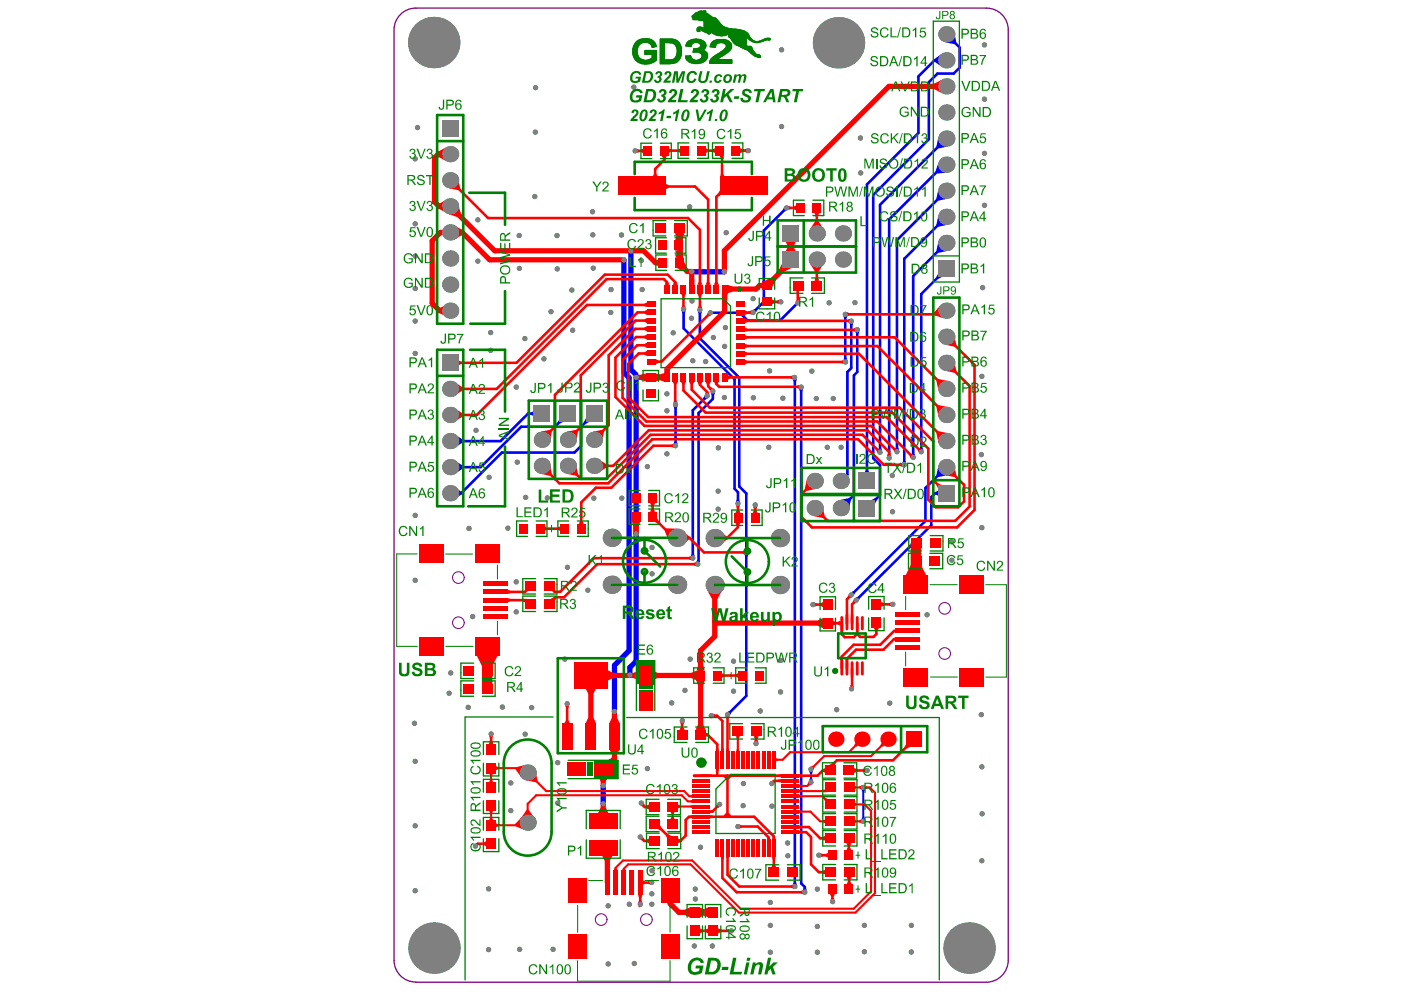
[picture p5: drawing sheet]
<svg xmlns="http://www.w3.org/2000/svg" width="297mm" height="210mm" viewBox="0 0 297 210" stroke-linecap="round" stroke-linejoin="round" font-family="sans-serif">
<path d="M83.4 6.3a4.6 4.6 0 0 1 4.6-4.6h120.7a4.6 4.6 0 0 1 4.6 4.6v196.8a4.7 4.7 0 0 1-4.7 4.7h-120.6M83.4 6.4v196.8a4.6 4.6 0 0 0 4.6 4.6" fill="none" stroke="#800080" stroke-width=".28"/>
<g fill="none" stroke="#800080" stroke-width=".22">
<circle cx="97" cy="122.2" r="1.23"/>
<circle cx="97" cy="131.8" r="1.23"/>
<circle cx="199.9" cy="128.7" r="1.23"/>
<circle cx="199.9" cy="138.3" r="1.23"/>
<circle cx="127.2" cy="194.6" r="1.23"/>
<circle cx="136.8" cy="194.6" r="1.23"/>
</g>
<g fill="#00f">
<path d="M118.5 88.5l.7 .7-.7 .4-.4-.4z"/>
<path d="M142.6 93.5h.6l.2 .5h-.9z"/>
<path d="M142.5 85.9h.9l-.2 .5h-.6z"/>
<path d="M144.2 65.8h.9l-.2 .4h-.5z"/>
<path d="M147.5 118.5l.6 .2v.4l-.9-.1z"/>
<path d="M149.1 83.7l.6 .6-.5 .2-.4-.3z"/>
<path d="M147.6 65.9h.9l-.1 .5h-.6z"/>
<path d="M153.8 150.7l.5-.2 .4 .3-.2 .5z"/>
<path d="M157.6 116.1h.6l.2 .4-.9 .1z"/>
<path d="M157.5 117.2h.9l-.2 .5h-.6z"/>
<path d="M155.9 105.8h.5l.2 .4h-.9z"/>
<path d="M165.9 43.9l.6 .6-.5 .3-.4-.4z"/>
<path d="M170 188h.5l.2 .5h-.9z"/>
<path d="M171.1 163.1h.9l-.2 .5h-.4z"/>
<path d="M171.4 164.7h.4l.2 .5h-.9z"/>
<path d="M169.1 82.2h.8l-.1 .5h-.6z"/>
<path d="M180 125.3l.5-.2 .4 .4-.2 .5z"/>
<path d="M177.7 105.8l1.9-.4 .4 .4-.4 1.9z"/>
<path d="M178.6 75.8h.5l.2 .4-.9 .1z"/>
<path d="M179.7 68.3h.8l-.1 .4h-.6z"/>
<path d="M178.4 66.8h.9l-.2 .5h-.5z"/>
<path d="M182.4 173h.5l.2 .5h-.9z"/>
<path d="M182.2 166.9h.9l-.2 .6h-.5z"/>
<path d="M184.3 105.8l.8-.4 .4 .4-.4 .8z"/>
<path d="M183.1 99.5h.6l.3 .6h-1.1z"/>
<path d="M189.5 94.8h.6l.1 .5h-.9z"/>
<path d="M191 97.5h.6l.2 .5h-.9z"/>
<path d="M198 104.1l.5-.3v1.1l-.5-.3z"/>
<path d="M198.5 57.8l.8 .8-.8 .4-.4-.4z"/>
<path d="M96.6 103.4l1 .7v.5l-1 .8z"/>
<path d="M112.4 87.3l.5-.3v1.1l-.5-.3z"/>
<path d="M178.8 100.3l.3-.1 .4 .4-.1 .3z"/>
<path d="M187.8 96.1h.6l.2 .5h-.9z"/>
<path d="M192.9 96h.6l.1 .5h-.8z"/>
<path d="M197.7 12.5l1.4-1v2.6l-1.4-1.1z"/>
<path d="M200 8.9l1.9-1.9 .4 2-.4 .4z"/>
<path d="M96.3 97.5l1.7 1.1v.5l-1.7 1.1z"/>
<path d="M96.3 92l1.7 1.1v.5l-1.7 1.1z"/>
<path d="M124 88.5l.8 .7-.8 .4-.4-.4z"/>
<path d="M146.3 117.3h.5l.2 .5h-.9z"/>
<path d="M150.4 83.1h.9l-.2 .4h-.6z"/>
<path d="M167.9 186.8h.5l.2 .5h-.9z"/>
<path d="M167.7 80.2h.9l-.2 .4-.5 .1z"/>
<path d="M159.3 65.6l.4-.2 .4 .3-.2 .5z"/>
<path d="M181.1 126.4l.4-.2 .4 .4-.2 .5z"/>
<path d="M185.9 94.9h.6l.1 .5h-.9z"/>
<path d="M180.9 70.1h.9l-.1 .5h-.6z"/>
<path d="M194.6 94.8h.6l.2 .5h-.9z"/>
<path d="M198.5 40.1l2 1.9-2 .5-.4-.4z"/>
<path d="M198.5 98.6l2 1.9-2 .5-.4-.4z"/>
<path d="M198.5 45.6l2 2-2 .4-.4-.4z"/>
<path d="M198.5 51.2l2 1.9-2 .4-.4-.4z"/>
<path d="M198.5 29.1l2 1.9-2 .4-.4-.4z"/>
<path d="M198.6 34.4l1.6 2.1-2 .2-.3-.4z"/>
</g>
<path d="M156.5 66.2l1.7 1.6M168.1 79.9h.1M122.9 94.4l-1.4 1.4M147.8 119.2l-.2 .2M156.4 102.9l1.5 1.5M157.9 116.8l.1 .1M169.5 186.9l.8 .8" fill="none" stroke="#00f" stroke-width=".55"/>
<path d="M134.6 79.9h.1" fill="none" stroke="#00f" stroke-width="1.1"/>
<path d="M171.6 162.8v2.7" fill="none" stroke="#00f" stroke-width=".44"/>
<circle cx="169.5" cy="81.9" r=".28" fill="#00f"/>
<path d="M169.5 81.9l-.1 .1" fill="none" stroke="#00f" stroke-width=".55"/>
<circle cx="169.5" cy="82" r=".28" fill="#00f"/>
<path d="M169.4 82h.1" fill="none" stroke="#00f" stroke-width=".55"/>
<circle cx="169.5" cy="81.9" r=".28" fill="#00f"/>
<g fill="none" stroke="#00f" stroke-width=".55">
<path d="M200.2 7.2l2.8 2.9v4.2l-1.2 1.3h-3.5l-1.8 1.8v12.1l-11.8 11.7v55.8l1.5 1.4v6.3l-2.8 2.8M200.2 12.8h-2.5l-3.4 3.4v12l-10.9 10.8v62.8M200.2 34.8h-.5l-11.6 11.6v50.5M200.2 29.3l-14 14v52.4M166.4 44l-4.8 4.8v15.1l-2.3 2.2M200.2 40.4l-10.4 10.4v44.8M200.2 45.9l-8.9 8.9v43.5M200.2 51.4l-7 7v38.4M200.2 56.9l-5.3 5.3v33.4M144.6 65.4v4.1l10.8 10.7v23.2l.7 .7v2.5M148.1 65.6v6l8.3 8.3v23M150.3 66.2h6.2"/>
<path d="M168.2 79.9v107.7M168.8 64.1l-3.8 3.7h-6.8M178.8 66.5l.1 10.1M180.1 67.9v10l-.8 .8v21.7l-1.4 1.4M181.4 69.8v8.9l-.7 .7v25.3l-2.8 2.8M114.6 87.5h-2.9l-5.8 5.8h-10.7M120.2 87.5l-2.8 2.8h-7.1l-8.6 8.5h-6.5M121.5 95.8h-15.3l-8.6 8.6h-2.4M125.7 87.5l-2.8 2.8v4.1M142.9 85.6v8.7M149.6 83.8l-3 3v31.3M150.8 82.7v1.7l-3 3v31.8"/>
<path d="M169.5 81.9v105M200.2 99.7v-.9l-4.4 4.5v6.9l-15.7 15.7M157.9 104.4v12.4M157.9 116.9v30.3l-4 4M200.2 104.4h-2.4l-.8 .8v5.9l-15.8 15.9M170.3 187.7v1.1"/>
</g>
<path d="M132 55v23.8l1.1 1.1v57.8l-3.1 3.1v9.8M133.5 53.1v25.1l1.1 1.1M146.3 57.5h7M134.6 79.9v60l-1.3 1.3v1.7M151.1 123.7l.1 .1M127.6 166.2v3.9" fill="none" stroke="#00f" stroke-width="1.1"/>
<path d="M182.6 166.6v7.2" fill="none" stroke="#00f" stroke-width=".44"/>
<g fill="#808080">
<circle cx="150.9" cy="71.4" r=".55"/>
<circle cx="146.4" cy="63.7" r=".55"/>
<circle cx="146.3" cy="67.3" r=".55"/>
<circle cx="107.5" cy="111.8" r=".55"/>
<circle cx="109.2" cy="123.1" r=".55"/>
<circle cx="109.2" cy="129.5" r=".55"/>
<circle cx="138" cy="121.4" r=".55"/>
<circle cx="138" cy="115.8" r=".55"/>
<circle cx="124.4" cy="124.9" r=".55"/>
<circle cx="120.1" cy="120" r=".55"/>
<circle cx="176.3" cy="84.3" r=".55"/>
<circle cx="172.7" cy="84.3" r=".55"/>
<circle cx="165.6" cy="84.3" r=".55"/>
<circle cx="159.4" cy="84.2" r=".55"/>
<circle cx="153.3" cy="84.1" r=".55"/>
<circle cx="201.3" cy="114.6" r=".55"/>
<circle cx="168.8" cy="64.1" r=".55"/>
<circle cx="172" cy="127.9" r=".55"/>
<circle cx="188.9" cy="127.9" r=".55"/>
<circle cx="150.8" cy="82.7" r=".55"/>
<circle cx="147.6" cy="119.4" r=".55"/>
<circle cx="149.6" cy="83.8" r=".55"/>
<circle cx="146.6" cy="118.1" r=".55"/>
<circle cx="177" cy="150.2" r=".55"/>
<circle cx="180.1" cy="125.9" r=".55"/>
<circle cx="181.2" cy="127" r=".55"/>
<circle cx="181.4" cy="69.8" r=".55"/>
<circle cx="180.1" cy="67.9" r=".55"/>
<circle cx="178.8" cy="66.5" r=".55"/>
<circle cx="153.3" cy="57.5" r=".55"/>
<circle cx="159.3" cy="66.1" r=".55"/>
<circle cx="166.4" cy="44" r=".55"/>
<circle cx="150.3" cy="66.2" r=".55"/>
<circle cx="159.3" cy="63.2" r=".55"/>
<circle cx="188.8" cy="100.6" r=".55"/>
<circle cx="178" cy="94.7" r=".55"/>
<circle cx="87.7" cy="153" r=".55"/>
<circle cx="142.9" cy="94.3" r=".55"/>
<circle cx="144.6" cy="65.4" r=".55"/>
<circle cx="146.3" cy="57.5" r=".55"/>
<circle cx="191.3" cy="98.3" r=".55"/>
<circle cx="186.2" cy="95.7" r=".55"/>
<circle cx="188.1" cy="96.9" r=".55"/>
<circle cx="134.6" cy="79.9" r=".55"/>
<circle cx="189.8" cy="95.6" r=".55"/>
<circle cx="193.2" cy="96.8" r=".55"/>
<circle cx="194.9" cy="95.6" r=".55"/>
<circle cx="178.9" cy="76.6" r=".55"/>
<circle cx="169.5" cy="81.9" r=".55"/>
<circle cx="168.1" cy="79.9" r=".55"/>
<circle cx="170.3" cy="188.8" r=".55"/>
<circle cx="168.2" cy="187.6" r=".55"/>
<circle cx="159.8" cy="106.8" r=".55"/>
<circle cx="134.6" cy="113" r=".55"/>
<circle cx="156.1" cy="106.6" r=".55"/>
<circle cx="142.9" cy="85.6" r=".55"/>
<circle cx="148.1" cy="65.6" r=".55"/>
<circle cx="165.2" cy="63.9" r=".55"/>
<circle cx="148.2" cy="179.3" r=".55"/>
<circle cx="147.1" cy="188.1" r=".55"/>
<circle cx="166.7" cy="181.1" r=".55"/>
<circle cx="166.6" cy="178.4" r=".55"/>
<circle cx="163.3" cy="170.6" r=".55"/>
<circle cx="157.2" cy="170.5" r=".55"/>
<circle cx="157.3" cy="165.8" r=".55"/>
<circle cx="118" cy="161.4" r=".55"/>
<circle cx="150.5" cy="151.4" r=".55"/>
<circle cx="152.2" cy="170.2" r=".55"/>
<circle cx="118" cy="169.9" r=".55"/>
<circle cx="156.1" cy="174.9" r=".55"/>
<circle cx="100.6" cy="179" r=".55"/>
<circle cx="103.9" cy="155.3" r=".55"/>
<circle cx="154.7" cy="197" r=".55"/>
<circle cx="163.3" cy="165.8" r=".55"/>
<circle cx="171.6" cy="162.8" r=".55"/>
<circle cx="171.6" cy="165.5" r=".55"/>
<circle cx="183.5" cy="163" r=".55"/>
<circle cx="176.2" cy="190.8" r=".55"/>
<circle cx="173.2" cy="181" r=".55"/>
<circle cx="182.6" cy="166.6" r=".55"/>
<circle cx="182.6" cy="173.8" r=".55"/>
<circle cx="111.1" cy="155.4" r=".55"/>
<circle cx="127.6" cy="170.1" r=".55"/>
<circle cx="127.6" cy="166.2" r=".55"/>
<circle cx="158.3" cy="31.9" r=".55"/>
<circle cx="134.4" cy="31.9" r=".55"/>
<circle cx="117" cy="200.9" r=".55"/>
<circle cx="153.9" cy="151.2" r=".55"/>
<circle cx="159.9" cy="157.3" r=".55"/>
<circle cx="99.1" cy="149.7" r=".55"/>
<circle cx="153.5" cy="69.3" r=".55"/>
<circle cx="125.6" cy="105.4" r=".55"/>
<circle cx="131.5" cy="105.4" r=".55"/>
<circle cx="135.7" cy="169.9" r=".55"/>
<circle cx="135.5" cy="177.1" r=".55"/>
<circle cx="137.9" cy="186.7" r=".55"/>
<circle cx="135.5" cy="191.3" r=".55"/>
<circle cx="120" cy="148.9" r=".55"/>
<circle cx="144.4" cy="152.5" r=".55"/>
<circle cx="95" cy="146.7" r=".55"/>
<circle cx="142.4" cy="70.4" r=".55"/>
<circle cx="153.3" cy="73.3" r=".55"/>
<circle cx="146.6" cy="76.3" r=".55"/>
<circle cx="131.5" cy="49.7" r=".55"/>
<circle cx="125.4" cy="49.7" r=".55"/>
<circle cx="113.1" cy="41.6" r=".55"/>
<circle cx="113.3" cy="28" r=".55"/>
<circle cx="145.9" cy="43.8" r=".55"/>
<circle cx="155.2" cy="139.9" r=".55"/>
<circle cx="165.2" cy="139.7" r=".55"/>
<circle cx="155.2" cy="146.3" r=".55"/>
<circle cx="165.1" cy="146.4" r=".55"/>
<circle cx="180.2" cy="145.8" r=".55"/>
<circle cx="146" cy="139.5" r=".55"/>
<circle cx="165.4" cy="26.8" r=".55"/>
<circle cx="142.1" cy="148.7" r=".55"/>
<circle cx="144.9" cy="146.1" r=".55"/>
<circle cx="100.7" cy="91.1" r=".55"/>
<circle cx="119.5" cy="139.5" r=".55"/>
<circle cx="109.4" cy="97.8" r=".55"/>
<circle cx="137" cy="98.7" r=".55"/>
<circle cx="160.8" cy="150.4" r=".55"/>
<circle cx="188.8" cy="108.3" r=".55"/>
<circle cx="180.9" cy="64" r=".55"/>
<circle cx="125.5" cy="56.7" r=".55"/>
<circle cx="103.8" cy="70.4" r=".55"/>
<circle cx="103.4" cy="188.1" r=".55"/>
<circle cx="128.7" cy="204" r=".55"/>
<circle cx="134.2" cy="203.9" r=".55"/>
<circle cx="188.2" cy="148.8" r=".55"/>
<circle cx="111.2" cy="105.2" r=".55"/>
<circle cx="141.1" cy="83.3" r=".55"/>
<circle cx="134.1" cy="18.4" r=".55"/>
<circle cx="165.4" cy="10.5" r=".55"/>
<circle cx="88.3" cy="27" r=".55"/>
<circle cx="112.5" cy="149.7" r=".55"/>
<circle cx="182" cy="29.2" r=".55"/>
<circle cx="103.4" cy="200.9" r=".55"/>
<circle cx="137" cy="162.6" r=".55"/>
<circle cx="138" cy="184.2" r=".55"/>
<circle cx="137.9" cy="189.1" r=".55"/>
<circle cx="137.9" cy="191.3" r=".55"/>
<circle cx="133.1" cy="191.3" r=".55"/>
<circle cx="128.7" cy="191.7" r=".55"/>
<circle cx="147.1" cy="190.2" r=".55"/>
<circle cx="146.9" cy="200.2" r=".55"/>
<circle cx="150.7" cy="200.2" r=".55"/>
<circle cx="99.2" cy="111.8" r=".55"/>
<circle cx="109.9" cy="200.9" r=".55"/>
<circle cx="106.3" cy="149.6" r=".55"/>
<circle cx="95.4" cy="142.4" r=".55"/>
<circle cx="103.5" cy="101" r=".55"/>
<circle cx="101.1" cy="55.2" r=".55"/>
<circle cx="135.9" cy="61.3" r=".55"/>
<circle cx="129.3" cy="61.3" r=".55"/>
<circle cx="135.7" cy="55.1" r=".55"/>
<circle cx="133.5" cy="53.1" r=".55"/>
<circle cx="113.3" cy="18.5" r=".55"/>
<circle cx="158" cy="116.9" r=".55"/>
<circle cx="133.3" cy="142.9" r=".55"/>
<circle cx="130" cy="150.6" r=".55"/>
<circle cx="132" cy="55" r=".55"/>
<circle cx="117.8" cy="49.8" r=".55"/>
<circle cx="109.8" cy="49.8" r=".55"/>
<circle cx="101.1" cy="46.5" r=".55"/>
<circle cx="115.1" cy="75.9" r=".55"/>
<circle cx="109.2" cy="81.9" r=".55"/>
<circle cx="125.4" cy="44.8" r=".55"/>
<circle cx="115.8" cy="105.4" r=".55"/>
<circle cx="121.2" cy="69.9" r=".55"/>
<circle cx="117.9" cy="56.9" r=".55"/>
<circle cx="129.2" cy="66.1" r=".55"/>
<circle cx="109.9" cy="56.8" r=".55"/>
<circle cx="141.1" cy="86.9" r=".55"/>
<circle cx="152" cy="94.8" r=".55"/>
<circle cx="141.1" cy="96" r=".55"/>
<circle cx="153.6" cy="49.2" r=".55"/>
<circle cx="151.9" cy="103.9" r=".55"/>
<circle cx="151.9" cy="107.7" r=".55"/>
<circle cx="208.3" cy="9.5" r=".55"/>
<circle cx="208.3" cy="21" r=".55"/>
<circle cx="208.3" cy="32.5" r=".55"/>
<circle cx="208.3" cy="43.4" r=".55"/>
<circle cx="207.9" cy="60.9" r=".55"/>
<circle cx="207.7" cy="79.6" r=".55"/>
<circle cx="207.6" cy="96.2" r=".55"/>
<circle cx="207.7" cy="111.6" r=".55"/>
<circle cx="201.4" cy="118.5" r=".55"/>
<circle cx="207.7" cy="162.3" r=".55"/>
<circle cx="207.7" cy="182.1" r=".55"/>
<circle cx="163" cy="191" r=".55"/>
<circle cx="87.8" cy="174.7" r=".55"/>
<circle cx="87.8" cy="188.5" r=".55"/>
<circle cx="87.8" cy="161.1" r=".55"/>
<circle cx="87.8" cy="122.8" r=".55"/>
<circle cx="87.8" cy="109.1" r=".55"/>
<circle cx="87.8" cy="74.8" r=".55"/>
<circle cx="87.8" cy="61" r=".55"/>
<circle cx="87.8" cy="47.4" r=".55"/>
<circle cx="87.8" cy="33.6" r=".55"/>
<circle cx="87.8" cy="67.9" r=".55"/>
<circle cx="87.8" cy="54.2" r=".55"/>
<circle cx="182.1" cy="36.6" r=".55"/>
<circle cx="162.8" cy="78.5" r=".55"/>
<circle cx="171.8" cy="78.5" r=".55"/>
<circle cx="162.6" cy="94.7" r=".55"/>
<circle cx="175" cy="94.7" r=".55"/>
<circle cx="163" cy="195.8" r=".55"/>
<circle cx="172.9" cy="196" r=".55"/>
<circle cx="182.9" cy="195.8" r=".55"/>
<circle cx="192.8" cy="195.8" r=".55"/>
<circle cx="163" cy="201.5" r=".55"/>
<circle cx="172.9" cy="201.5" r=".55"/>
<circle cx="182.9" cy="201.4" r=".55"/>
<circle cx="192.8" cy="201.4" r=".55"/>
<circle cx="172.9" cy="188.1" r=".55"/>
<circle cx="207.8" cy="172.2" r=".55"/>
<circle cx="207.6" cy="151.2" r=".55"/>
<circle cx="196.1" cy="130.1" r=".55"/>
<circle cx="149.3" cy="76.5" r=".55"/>
<circle cx="175.4" cy="64.1" r=".55"/>
<circle cx="121" cy="61.4" r=".55"/>
<circle cx="116.6" cy="66" r=".55"/>
<circle cx="111" cy="71.6" r=".55"/>
<circle cx="103.8" cy="74.1" r=".55"/>
<circle cx="100" cy="130.5" r=".55"/>
<circle cx="108.1" cy="165.7" r=".55"/>
<circle cx="108.1" cy="171.5" r=".55"/>
<circle cx="114.6" cy="98.6" r="1.71"/>
<circle cx="125.7" cy="98.6" r="1.71"/>
<circle cx="172.4" cy="107.5" r="1.71"/>
<circle cx="177.9" cy="107.5" r="1.71"/>
<circle cx="95.2" cy="104.4" r="1.71"/>
<circle cx="95.2" cy="87.8" r="1.71"/>
<circle cx="95.2" cy="93.3" r="1.71"/>
<circle cx="95.2" cy="65.7" r="1.71"/>
<circle cx="95.2" cy="60.2" r="1.71"/>
<circle cx="95.2" cy="54.7" r="1.71"/>
<circle cx="95.2" cy="49.2" r="1.71"/>
<circle cx="95.2" cy="38.1" r="1.71"/>
<circle cx="95.2" cy="32.6" r="1.71"/>
<circle cx="111.6" cy="174.1" r="1.71"/>
<circle cx="111.6" cy="163.5" r="1.71"/>
<circle cx="114.6" cy="93.1" r="1.71"/>
<circle cx="129.4" cy="123.7" r="1.93"/>
<circle cx="129.4" cy="113.8" r="1.93"/>
<circle cx="125.7" cy="93.1" r="1.71"/>
<circle cx="151.2" cy="123.8" r="1.93"/>
<circle cx="143.3" cy="123.7" r="1.93"/>
<circle cx="151.2" cy="113.9" r="1.93"/>
<circle cx="143.3" cy="113.8" r="1.93"/>
<circle cx="165" cy="123.8" r="1.93"/>
<circle cx="165" cy="113.9" r="1.93"/>
<circle cx="172.4" cy="101.8" r="1.71"/>
<circle cx="172.8" cy="54.9" r="1.71"/>
<circle cx="172.8" cy="49.4" r="1.71"/>
<circle cx="177.9" cy="101.8" r="1.71"/>
<circle cx="178.3" cy="54.9" r="1.71"/>
<circle cx="178.3" cy="49.4" r="1.71"/>
<circle cx="200.2" cy="87.8" r="1.71"/>
<circle cx="200.2" cy="93.3" r="1.71"/>
<circle cx="200.2" cy="65.7" r="1.71"/>
<circle cx="200.2" cy="71.3" r="1.71"/>
<circle cx="200.2" cy="76.8" r="1.71"/>
<circle cx="200.2" cy="51.4" r="1.71"/>
<circle cx="200.2" cy="34.8" r="1.71"/>
<circle cx="200.2" cy="40.4" r="1.71"/>
<circle cx="200.2" cy="12.8" r="1.71"/>
<circle cx="200.2" cy="18.3" r="1.71"/>
<circle cx="200.2" cy="23.8" r="1.71"/>
<circle cx="200.2" cy="7.2" r="1.71"/>
<circle cx="95.2" cy="82.3" r="1.71"/>
<circle cx="95.2" cy="98.8" r="1.71"/>
<circle cx="95.2" cy="43.7" r="1.71"/>
<circle cx="200.2" cy="82.3" r="1.71"/>
<circle cx="200.2" cy="98.8" r="1.71"/>
<circle cx="200.2" cy="29.3" r="1.71"/>
<circle cx="200.2" cy="45.9" r="1.71"/>
<circle cx="120.2" cy="98.6" r="1.71"/>
<circle cx="120.2" cy="93.1" r="1.71"/>
<circle cx="91.8" cy="200.6" r="5.4"/>
<circle cx="91.8" cy="9" r="5.4"/>
<circle cx="205" cy="200.6" r="5.4"/>
<circle cx="177.4" cy="9.1" r="5.4"/>
</g>
<g fill="#808080">
<path d="M181.7 105.8h3.4v3.4h-3.4z" fill-rule="evenodd"/>
<path d="M93.5 75.1h3.5v3.4h-3.5z" fill-rule="evenodd"/>
<path d="M112.9 85.8h3.5v3.4h-3.5z" fill-rule="evenodd"/>
<path d="M124 85.8h3.4v3.4h-3.4z" fill-rule="evenodd"/>
<path d="M165.6 53.2h3.4v3.4h-3.4z" fill-rule="evenodd"/>
<path d="M165.6 47.7h3.4v3.4h-3.4z" fill-rule="evenodd"/>
<path d="M181.7 100.1h3.4v3.4h-3.4z" fill-rule="evenodd"/>
<path d="M198.5 102.7h3.4v3.4h-3.4z" fill-rule="evenodd"/>
<path d="M198.5 55.2h3.4v3.4h-3.4z" fill-rule="evenodd"/>
<path d="M93.5 25.4h3.5v3.4h-3.5z" fill-rule="evenodd"/>
<path d="M118.5 85.8h3.4v3.4h-3.4z" fill-rule="evenodd"/>
</g>
<g fill="#f00">
<path d="M96.9 76.2l.6 .3v.5l-.6 .3z"/>
<path d="M95 45.4l1.9-2 .6 1.7-.8 .8z"/>
<path d="M102.3 178.3l.6-.3v1.1l-.6-.3z"/>
<path d="M103.5 171.6h.8l-.2 .4h-.4z"/>
<path d="M103.7 173.1h.4l.2 .4h-.8z"/>
<path d="M104.9 174.2l.5 .2v.4l-.5 .3z"/>
<path d="M103.7 165h.4l.2 .5h-.8z"/>
<path d="M103.5 163.6h.8l-.2 .5h-.4z"/>
<path d="M103.6 157h.6l.3 .5h-1.1z"/>
<path d="M103.5 155.6h.8l-.1 .5h-.6z"/>
<path d="M110.4 172.9l.5 2.7-1.8-.8-.2-.4z"/>
<path d="M107.4 124.8l.6 .2v.5l-.6 .2z"/>
<path d="M111.4 165.2l1.9-2 .4 2-.3 .3z"/>
<path d="M118.1 111.6l.5-.3v1.1l-.5-.3z"/>
<path d="M122.7 110.3h.6l.2 .5h-1.1z"/>
<path d="M126.7 97.2l1.7 1.1v.5l-1.7 1.1z"/>
<path d="M131.7 183.8h.5l.1 .4h-.7z"/>
<path d="M130 183.7h.5l.2 .5h-.9z"/>
<path d="M128.9 158.5h2.2l-.5 1.1h-1.2z"/>
<path d="M129.4 151.9h1.2l.5 1.1h-2.2z"/>
<path d="M135 189.4h.9l-.2 .5h-.5z"/>
<path d="M135.2 190.5h.5l.2 .5h-.9z"/>
<path d="M135.9 186.2l.5 .3v.5l-.5 .3z"/>
<path d="M136.8 177.7l.6-.3v1.1l-.6-.3z"/>
<path d="M135.4 177.6l.6-.6 .2 .5-.4 .4z"/>
<path d="M135.6 170.5l.6-.6 .2 .5-.4 .3z"/>
<path d="M134.1 142.4l1.1-.6v2.2l-1.1-.5z"/>
<path d="M133.7 110.4h1.7l-.3 1.1h-1.1z"/>
<path d="M135.5 79.3l1.1-.3v1.7l-1.1-.3z"/>
<path d="M136.3 74.5l.6-.3v1.1l-.6-.2z"/>
<path d="M136.3 72.8l.6-.3v1.1l-.6-.3z"/>
<path d="M136.3 71l.6-.2v1.1l-.6-.3z"/>
<path d="M136.3 67.6l.6-.3v1.1l-.6-.3z"/>
<path d="M136.3 65.8l.6-.3v1.2l-.6-.3z"/>
<path d="M136.3 64.3l.6-.3v.9l-.6-.1z"/>
<path d="M135.7 31.7l.5-.3v1.1l-.5-.3z"/>
<path d="M134.7 31.5l.5 .2v.5l-.5 .2z"/>
<path d="M138 141.8l1.1 .6v1.1l-1.1 .5z"/>
<path d="M139.4 79.3l1.1-.4v1.9l-1.1-.4z"/>
<path d="M138.7 79l1.1 .3v1.1l-1.1 .3z"/>
<path d="M138.7 76l.6 .3v.5l-.6 .3z"/>
<path d="M140.8 59.7h.6l.2 .6h-1z"/>
<path d="M138.7 55l.7-.1v1.4l-.7-.2z"/>
<path d="M140.9 38.9l.6 .3v.6l-.6 .2z"/>
<path d="M138.3 36.9h.6l.3 .5h-1.1z"/>
<path d="M140 33h1.1l-.3 .5h-.5z"/>
<path d="M141.4 31.3l.6 .3v.5l-.6 .3z"/>
<path d="M143.4 177.4l.6 .3v.5l-.6 .3z"/>
<path d="M143.4 170.2l.4 .2v.5l-.4 .2z"/>
<path d="M144 153.9h.6l.3 .5h-1.1z"/>
<path d="M143.9 152.8h.9l-.2 .5h-.6z"/>
<path d="M142.1 94l.5-.1v.9l-.5-.2z"/>
<path d="M142.6 84.8h.5l.2 .4-.8 .1z"/>
<path d="M144 80.8h1.2l-.3 .5h-.6z"/>
<path d="M142.3 80.8h1.1l-.3 .5h-.5z"/>
<path d="M144 62.1h1.2l-.3 .5h-.6z"/>
<path d="M144.3 64.6h.6l.2 .5h-.9z"/>
<path d="M142.6 59.7h.5l.3 .6h-1.1z"/>
<path d="M143.3 53.4h1.1l.2 1.2h-1.8z"/>
<path d="M142.8 53h1.7l-.1 1.1h-1.1z"/>
<path d="M142.8 49.3h2l-.4 1.1h-1.1z"/>
<path d="M143.3 49.8h1.1l.1 1.1h-1.7z"/>
<path d="M143.5 31.6l.6-.3v1.1l-.6-.3z"/>
<path d="M149.3 196.7l.5-.3v1.1l-.5-.3z"/>
<path d="M148 196.4l.6 .3v.5l-.6 .3z"/>
<path d="M150.2 171.4l.5 .1v.5l-.5 .1z"/>
<path d="M150.2 172.5h.6v.6h-.6z"/>
<path d="M150 163.8l.6 .1v.5h-.6z"/>
<path d="M149.3 155.1l.4 .1v.5l-.4 .2z"/>
<path d="M148.6 155.1l1.1 .1v.5l-1.1 .2z"/>
<path d="M147.7 140.8h1.1l.3 1.1h-1.7z"/>
<path d="M146.8 119.1l.5-.2v.9l-.5-.1z"/>
<path d="M149.3 83h.6l.2 .4h-.9z"/>
<path d="M149.3 80.8h1.1l-.3 .5h-.6z"/>
<path d="M147.5 80.8h1.1l-.2 .5h-.6z"/>
<path d="M149.8 66.1l.6 .6-.4 .2-.4-.3z"/>
<path d="M147.5 62.1h1.1l-.2 .5h-.6z"/>
<path d="M147.8 64.7h.6l.1 .5h-.9z"/>
<path d="M147.8 59.7h.6l.2 .6h-1.1z"/>
<path d="M149.5 59.7h.6l.3 .6h-1.1z"/>
<path d="M149.3 31.3l.5 .3v.5l-.5 .3z"/>
<path d="M151.9 196.4l.5 .3v.5l-.5 .3z"/>
<path d="M153.9 196.7l.5-.2v.9l-.5-.2z"/>
<path d="M152.5 181.3h.7l-.1 .5h-.5z"/>
<path d="M153.6 181.3h.6l-.1 .4h-.4z"/>
<path d="M153.1 172.5l.5-.5h.6l.5 .5-.8 .6z"/>
<path d="M151.7 170.1l.6 .7-.4 .2-.4-.4z"/>
<path d="M151.4 162.6h.7l-.1 .6h-.5z"/>
<path d="M153.1 164.4l.8-.5 .8 .5-.5 .6h-.6z"/>
<path d="M153.6 158.4h.6v.5h-.6z"/>
<path d="M152.6 158.4h.5l.1 .5h-.7z"/>
<path d="M151.5 158.4h.5l.1 .5h-.7z"/>
<path d="M153.5 151.6l.9-.1-.2 .5h-.6z"/>
<path d="M152.6 142.4l.5 .3v.5l-.5 .3z"/>
<path d="M153.9 79.3l.5 .3v.5l-.5 .3z"/>
<path d="M151.1 80.8h1l-.3 .5h-.5z"/>
<path d="M152.7 62.1h1.2v1.1h-1.2z"/>
<path d="M151.3 59.7h.5l.3 .6h-1.1z"/>
<path d="M152.5 40l-.1 1.3-.3 .3v-.8z"/>
<path d="M152.5 36.9h.5l.3 .5h-.9z"/>
<path d="M152.2 32.9h.9l-.1 .6h-.5z"/>
<path d="M156.4 174.5l.5 .1v.6l-.5 .1z"/>
<path d="M155.9 158.5h.4l.1 .4h-.6z"/>
<path d="M155.7 155.8h.8l-.2 .4h-.4z"/>
<path d="M155.7 142.7l.6-.3v1.1l-.6-.3z"/>
<path d="M157.1 116.6l.5-.2v.9l-.5-.1z"/>
<path d="M155.6 110.6h1.1l-.3 .5h-.5z"/>
<path d="M155.9 108h.5l.3 .5h-1.1z"/>
<path d="M155.7 106.9h.9l-.2 .5h-.5z"/>
<path d="M157.5 76l.5 .3v.6l-.5 .2z"/>
<path d="M157.5 74.3l.5 .3v.5l-.5 .3z"/>
<path d="M157.5 72.7l.5 .2v.6l-.5 .2z"/>
<path d="M157.5 70.8l.5 .3v.5l-.5 .3z"/>
<path d="M157.5 65.6l.5 .3v.5l-.5 .3z"/>
<path d="M157.5 67.3l.5 .3v.6l-.5 .2z"/>
<path d="M158.5 65.8l.5-.1v.9l-.5-.2z"/>
<path d="M156.5 31.3l.6 .3v.5l-.6 .3z"/>
<path d="M157.5 31.6l.5-.2v.9l-.5-.2z"/>
<path d="M163.4 181.3h.6v.5h-.6z"/>
<path d="M162.3 177.2h.6v.4h-.6z"/>
<path d="M163.4 177.1h.6v.5h-.6z"/>
<path d="M163.2 165.2l.5-.2 .4 .4-.3 .4z"/>
<path d="M163.3 63.3l.5 .3v.6l-.5 .2z"/>
<path d="M167.4 187.3l.4-.2v.9l-.4-.1z"/>
<path d="M164.7 164.9h.5v.6h-.5z"/>
<path d="M164.7 163.9l.5-.1v.7l-.5-.1z"/>
<path d="M167.3 79.6l.5-.2v.9l-.5-.2z"/>
<path d="M164.4 63.6l.5-.2v.9l-.5-.1z"/>
<path d="M166.7 52.1h1.1l.6 1.1h-2.2z"/>
<path d="M167.9 43.7l.6-.3v1.1l-.6-.2z"/>
<path d="M166.7 43.5l.5 .2v.6l-.5 .1z"/>
<path d="M168.9 175.8h.6v.6h-.6z"/>
<path d="M168.9 174.7h.6v.6h-.6z"/>
<path d="M168.9 171.4l.5 .1v.5l-.5 .1z"/>
<path d="M168.9 168.2l.5 .1v.4l-.5 .1z"/>
<path d="M168.9 167.1l.5 .1v.4l-.5 .1z"/>
<path d="M168.9 166l.5 .1v.4l-.5 .1z"/>
<path d="M168.9 163.8l.6 .1v.5l-.6 .1z"/>
<path d="M171 165.4l.7 .7-.6 .2-.3-.4z"/>
<path d="M172.3 127.5l.5 .2v.5l-.5 .2z"/>
<path d="M170.7 101.5l1.9 2-2 .4-.3-.4z"/>
<path d="M168.7 81.6l.5-.2-.1 .9-.4-.2z"/>
<path d="M175.6 189.2h1.1l-.3 .5h-.6z"/>
<path d="M175.8 190h.6l.2 .4-.9 .1z"/>
<path d="M174.7 180.7l.6-.3v1.1l-.6-.3z"/>
<path d="M173.6 180.5l.4 .2v.5l-.4 .2z"/>
<path d="M174.1 177.1l.6-.3v1.1l-.6-.2z"/>
<path d="M174.2 173.6l.5-.3v.9l-.5-.2z"/>
<path d="M174.2 167.2l.5-.2-.1 .6h-.4z"/>
<path d="M174.3 169.1l.4-.2 .6 .3-.6 .5z"/>
<path d="M174.1 162.8l.5-.3v1.1l-.5-.3z"/>
<path d="M175.1 162l.8-.4h.8v.4z"/>
<path d="M173.6 127.7l.5-.3v1.1l-.5-.3z"/>
<path d="M179.1 185.6h1.1l-.3 .5h-.5z"/>
<path d="M179.4 186.6h.5l.3 .5h-1.1z"/>
<path d="M179 178.4h1.1l-.2 .6h-.6z"/>
<path d="M179.3 179.4h.6l.2 .5h-1.1z"/>
<path d="M180.7 173.3l.5 .3v.4l-.5 .2z"/>
<path d="M180.7 169.8l.5 .2v.4l-.5 .2z"/>
<path d="M180.7 162.5l.5 .3v.5l-.5 .3z"/>
<path d="M180 144.9l.5 .1 .1 .5-.8-.1z"/>
<path d="M180 142.8h.6l-.1 .5h-.5z"/>
<path d="M177.8 139.5h.6v.6h-.6z"/>
<path d="M178.9 139.5h.6v.6h-.6z"/>
<path d="M181.1 133.2h.5v.6h-.5z"/>
<path d="M177.8 133.2h.6v.6h-.6z"/>
<path d="M180 130h.5l.1 .5h-.6z"/>
<path d="M178.9 130h.6v.5h-.6z"/>
<path d="M179.6 125.8l.6 .6-.5 .3-.4-.4z"/>
<path d="M178.1 76.3l.5-.1v.8l-.5-.1z"/>
<path d="M179.3 67.6l.5-.1v.9l-.5-.2z"/>
<path d="M179.2 66.1l.4 .1v.6l-.4 .1z"/>
<path d="M181.8 173.6l.5-.3v.9l-.5-.2z"/>
<path d="M182.7 162.8l.4-.2v.9l-.4-.2z"/>
<path d="M184.9 132.9h1.1l-.3 .5h-.6z"/>
<path d="M189.1 135l.3-.1v.6h-.3z"/>
<path d="M186.4 127.3l.6 .3v.5l-.6 .3z"/>
<path d="M188.1 127.6l.5-.2v.9l-.5-.2z"/>
<path d="M189 95.2l.4-.4 .5 .2-.7 .7z"/>
<path d="M192.9 156.4l.5 .6-.9 .7-.4-.4z"/>
<path d="M194.1 95.2l.4-.4 .5 .2-.6 .7z"/>
<path d="M198.1 102.7l.4-.4 .8 .4-.8 .7z"/>
<path d="M197.6 17.7l1.6-.8v2.7l-1.6-.8z"/>
<path d="M200 72.9l1.9-1.9 .4 2-.4 .4z"/>
<path d="M95 39.8l1.9-1.9 .5 2-.4 .4z"/>
<path d="M104.9 162.1l.5 .2v.5l-.5 .2z"/>
<path d="M107.4 126.6l.6 .1v.6l-.6 .1z"/>
<path d="M116.5 126.7l.7-.4 .5 .4-.4 .7z"/>
<path d="M119.9 91.4l2-.5 .4 .4-.4 2z"/>
<path d="M125.4 91.4l2-.5 .4 .4-.4 2z"/>
<path d="M136.7 170.5l.6-.3v1.1l-.6-.3z"/>
<path d="M136.3 69.3l.6-.3v1.1l-.6-.2z"/>
<path d="M139.5 174.3l.4 .7-.1 .8-.8-.4z"/>
<path d="M138.9 109.4l.4 .8-.2 .5-.8-.4z"/>
<path d="M140.6 78h1.1v.9h-1.2z"/>
<path d="M144.9 192.5l1.1-.5v2.1l-1.1-.5z"/>
<path d="M145.8 117.8l.4-.1v.8l-.4-.1z"/>
<path d="M144.8 112.7l1.1 .8v.6l-1.1 .8z"/>
<path d="M143 56.6l1.6-1.6 .7 1.6-.7 .8z"/>
<path d="M148.7 192.5l1.1-.5v2.1l-1.1-.5z"/>
<path d="M148 192l1.1 .5v1.1l-1.1 .5z"/>
<path d="M147.7 153.3h1.1l.5 1.1h-2.2z"/>
<path d="M147.4 144h1.7l-.3 1.1h-1.1z"/>
<path d="M152.8 112.8l1 .8v.5l-1 .9z"/>
<path d="M153.9 60.2l1.1 .4v1.1l-1.1 .4z"/>
<path d="M157.5 69.3l.5 .2v.6l-.5 .1z"/>
<path d="M161.6 59.5l1.5-.7 1 .6-.8 1.5z"/>
<path d="M165.6 55.5l2 1.1-1.5 .8-1.3-.3z"/>
<path d="M166.2 51.1h2.2l-.6 1.1h-1.1z"/>
<path d="M169.5 188.5l.4-.1v.8l-.4-.1z"/>
<path d="M171.5 162.2l.5-.2 .3 .3-.2 .5z"/>
<path d="M174.1 184.3l.6-.3v1.1l-.6-.3z"/>
<path d="M176.2 131.3l.5 .3v.5l-.5 .3z"/>
<path d="M173 131.3l1.1-.5v2.1l-1.1-.5z"/>
<path d="M180.9 157.2l.7 .6-.5 .2-.4-.3z"/>
<path d="M180.7 166.2l.5 .2v.4l-.5 .3z"/>
<path d="M180.6 126.9l.6 .6-.4 .3-.4-.4z"/>
<path d="M180.5 69.5l.5-.2 .1 .9-.5-.1z"/>
<path d="M183 166.2l.5 .2v.4l-.5 .3z"/>
<path d="M181.8 166.4l.5-.2v.9l-.5-.3z"/>
<path d="M186.5 157.2l.6 .6-.5 .2-.3-.3z"/>
<path d="M187.8 96.1h.6l.2 .5h-.9z"/>
<path d="M191.8 157.2l.8 .8-.8 .4-.4-.4z"/>
<path d="M192.4 96.4l.4-.4 .5 .3-.6 .6z"/>
<path d="M200 100.5l1.9-1.9 .4 2-.4 .4z"/>
<path d="M200 78.5l1.9-2 .4 2-.4 .4z"/>
<path d="M119.9 100.3l2-2 .4 2-.4 .4z"/>
<path d="M96.3 47.8l1.5 .8v1.1l-1.5 .8z"/>
<path d="M92.7 32.1l1.5-.8v2.7l-1.5-.8z"/>
<path d="M111.4 171.3h.5l1.1 1.7h-2.7z"/>
<path d="M119.7 152.4h.6l.2 .6h-1.1z"/>
<path d="M119.6 149.2h.8l-.1 .5h-.6z"/>
<path d="M115.1 111.3l.6 .3v.5l-.6 .3z"/>
<path d="M137.1 186.5l.4-.2 .1 .9-.5-.2z"/>
<path d="M127.4 181h2.2l-.6 1.1h-1.1z"/>
<path d="M126.5 164.2h2.2l-.5 1.1h-1.1z"/>
<path d="M127.5 161.4l1.6-.8 1.3 .3-.8 1.5z"/>
<path d="M124.4 151.9h1.2l.5 1.1h-2.2z"/>
<path d="M123.9 145.7h2.2l-.5 1.1h-1.2z"/>
<path d="M128.6 141.8l1.1 .6v1.1l-1.1 .5z"/>
<path d="M137.8 107.8h.5l.3 .5h-1.1z"/>
<path d="M137.5 106.4h1.1l-.3 .6h-.5z"/>
<path d="M140.9 176.9l.4-.4 .8 .4-.8 .7z"/>
<path d="M146 172.5h.5v.6h-.5z"/>
<path d="M142.1 172.9h.4l.2 .4h-.8z"/>
<path d="M141.9 171.8h.8l-.2 .4h-.4z"/>
<path d="M146.1 168.3l.4-.1v.6l-.4-.1z"/>
<path d="M146.1 169.3l.4-.1v.7l-.4-.1z"/>
<path d="M146.1 170.4l.4-.1v.7l-.4-.1z"/>
<path d="M150.8 151l.5 .2v.5l-.5 .2z"/>
<path d="M146.3 142.4l1.1-.5v2.1l-1.1-.5z"/>
<path d="M149.7 124.9h3.1l-1 1.9h-1.1z"/>
<path d="M145.8 80.8h1.1l-.3 .5h-.5z"/>
<path d="M150.1 82.4l.3-.4 .5 .2-.6 .6z"/>
<path d="M145.8 59.1h1.1v1.1h-1.1z"/>
<path d="M150.8 31.6l.6-.3v1.1l-.6-.3z"/>
<path d="M163.4 183h.6l.3 .6h-1.1z"/>
<path d="M164 160.3l.5 .2v.5l-.5 .2z"/>
<path d="M159.4 155.8h1.1l-.2 .5h-.6z"/>
<path d="M159.7 156.5l.6 .1 .1 .4h-.9z"/>
<path d="M159.5 108h.6l.2 .5h-1.1z"/>
<path d="M159.3 107.2h.9l-.1 .5h-.6z"/>
<path d="M172.5 58.9h.6l.3 .5h-1.1z"/>
<path d="M172.3 45h1.1l-.3 .6h-.6z"/>
<path d="M190.5 98.1l.5-.2v.9l-.5-.2z"/>
<path d="M185.4 95.3l.4-.4 .5 .3-.7 .6z"/>
<path d="M198.1 80.6l.4-.4 2 .4-2 1.9z"/>
<path d="M96.3 80.9l1.7 1.1v.6l-1.7 1.1z"/>
<path d="M96.3 86.4l1.7 1.1v.6l-1.7 1.1z"/>
<path d="M93 65.2l.8-.4v1.9l-.8-.4z"/>
<path d="M92.9 43.1l1-.5v2.2l-1-.6z"/>
<path d="M109.3 162.3l1.9-.5-1 2.6-1.1-1.6z"/>
<path d="M110.6 126.7h.6v.8l-.6-.2z"/>
<path d="M114.4 91.4l2-.5 .4 .4-.5 2z"/>
<path d="M127.1 170.9h1.1l.5 1.1h-2.2z"/>
<path d="M140.9 111.8l2.3 .1-1.8 2.5-.8-2.1z"/>
<path d="M172.1 109.2l2-1.9 .4 1.9-.4 .4z"/>
<path d="M171.4 55.9h2.8l-1.1 1.7h-.6z"/>
<path d="M172.5 46.7h.6l1.1 1.7h-2.8z"/>
<path d="M177.2 131.6l.6-.3v1.1l-.6-.3z"/>
<path d="M198.1 86.1l.4-.4 2 .4-2 1.9z"/>
<path d="M198.1 91.6l.4-.4 2 .4-2 2z"/>
<path d="M198.8 64.7l.8 2.6-1.8-.5-.3-.6z"/>
<path d="M114.4 100.3l1.9-2 .5 2-.4 .4z"/>
<path d="M192.7 119.6h2.2l1.1 2.2h-4.4z"/>
<path d="M100.9 138.7h4.4l-1.1 2.2h-2.2z"/>
</g>
<g fill="none" stroke="#f00" stroke-width="1.1">
<path d="M200.2 18.3h-12.1l-34.8 34.7v4.5M95.2 32.6h-2.5l-.8 .8v9.3l1 1h2.3l9.5 9.4h31.5l2.5 2.5h1.7M132 55h-28.4l-5.8-5.8h-4.6l-1.8 1.7v13.3l1.6 1.5h2.2M143.9 48.2v7.7l1.5 1.6h.9M146.3 57.5v3.7M146.3 57.5h.1M167.3 49.4v6l-5 5h-1.6l-.7 .8h-6.7v4.7l-12.1 12.1v1.8M134.6 79.9h.1M137.7 79.8v.1M141.1 79.8l-6.5 .1M134.6 109.3v3.7M151.2 123.8v10.9l-3 2.9v17.9"/>
<path d="M151.2 131.5l.3 .3h23.6M130 150.6v9.9l-2.4 2.4v3.3M148.2 143l-23.2-.1v12.8M193.5 156.3l-.1 .1M127.6 170.1v3.6M127.6 179.4l.9 .8v6.6M141.8 188.5v2.7l1.8 1.9h7.3l-.2-.2"/>
</g>
<g fill="none" stroke="#f00" stroke-width=".55">
<path d="M95.2 38.1l8.1 8h42.3l2.5 2.5v17M134.4 31.9h2.7M144.9 31.9h-4.3v1.9l-2 1.9v3.8h8.5l2.7 2.7v19M148.4 31.9h3.8l.6 .5v8.1l-1.2 1.2v19.5M155.7 31.9h2.6M166.4 44h2.9M172.8 54.9v5.5M172.8 43.9v5.5M172.8 43.9h.1M137.8 66.1h-2.9l-17.5 17.5v6.7l-2.8 2.8M137.8 67.8h-3.3l-11.6 11.6v10.9l-2.7 2.8M137.8 73.1h-3l-3.1 3.1v8l5 5h48.9l7.6 7.6"/>
<path d="M137.8 71.3h-3.2l-4.4 4.4v8.3l6.2 6.1h47.9l5.5 5.5M137.8 74.8h-2.7l-2.2 2.2v7.1l4.2 4.1h50.5l7.3 7.4M137.8 69.6h-3.4l-5.6 5.6v14.8l-3.1 3.1M137.8 64.5h-13.6l-23.3 23.3h-5.7M141.1 61.2v-1.5l-.7-.6h-12.1l-23.2 23.2h-9.9M142.9 61.2v-1.5l-1.6-1.6h-13.4l-18.6 18.7h-14.1M142.9 79.8v5.8M144.6 61.2v4.2M144.6 79.8v2.8l4.7 4.7h39.5l7.6 7.6v10.8l1.6 1.6h4.7l1.3-1.2v-3.5l-3.8-3.8M146.3 79.8v2.6l3.9 3.9h40.1l7.2 7.1v8.2l2.7 2.8M148.1 79.8v1.6l1.5 1.6v.8M149.8 79.8v1.9l1 1"/>
<path d="M150.3 66.2l-10.3 10.3h-2.2M151.6 79.8v1.5l.6 .5 17.3 .1M153.3 79.8l14.8 .1M156.6 73.1l.1 .1h28.9l14.6 14.6M156.6 67.9h23.5M156.6 69.6l.1 .2h24.7M156.6 76.6h22.3M156.6 74.8h25.1l18.5 18.5M156.6 71.4h32.7l10.9 10.9M159.3 66.1l-2.7 .1M162.3 63.9h2.9M168.8 60.4v3.7"/>
<path d="M178.9 76.6h.1M200.2 71.3l6 5.9v30.7l-3.7 3.7h-30.7l-2.2-2.2v-4.9l2.8-2.7M200.2 76.8l4.9 4.9v25.5l-3 3h-27l-2.7-2.7M200.2 65.7l-.8 .8h-20.6M142.9 94.3h-4.7l-8.9 8.9h-3.2l-3.1 3.1v5.6M186.2 95.7l-3.7-3.7h-44.9l-9.3 9.3h-5.4l-2.7-2.7M188.1 96.9v-1.3l-4.6-4.5h-46.3l-7.5 7.5h-4M191.3 98.3h-4.3l-5.5-5.4h-43.5l-9.3 9.4h-10.4l-3.7-3.7M114.3 111.9h5.2M138.1 109.3l4.4 4.5h3.4l3 3.1h9.1M138.1 105.4v3.9M138.1 109.3h.1"/>
<path d="M146.6 118.1h-21l-7.1 7.1h-1.2l-1.1-1.1M147.6 119.4h-21.2l-7.1 7h-1.7l-1.4 1.4M156.1 106.6v4.9l-2.3 2.4h-2.6M156.1 109.4l.2 .2M159.8 106.8v2.8M104.8 127h6.7l.8 .8M112.3 124.1l-1.2 1.2h-6.3M172 127.9h3.1M175.1 131.8l3 .1v2.3l.6 .6h2l.7-.7M180.1 125.9l-.9 .9v5.1M181.2 127l-.9 .9v4M181.4 131.9v2.2"/>
<path d="M185.4 131.8v2.4l-.6 .6h-2.8l-.6-.7M185.4 127.9h3.5M192 135.2h-2.9l-2.2 2.3h-5.8l-1.9 1.9v2M192 133.5h-2.8l-3 2.9h-5.6l-2.5 2.5v2.5M103.9 155.3v3.3M120 148.9v6.8M144.4 152.5l-.1 3M148.2 155.5h1.5l2 2v6.6M150.7 151.4h1l1.1 1.2v8.2M151.7 142.9h5.4M153.9 151.2v9.6M160 154.8v2.6"/>
<path d="M180.3 141.4v4.2l-.1 .2M193.4 156.4l-4.5 4.5h-11.8l-1.4 1.4v.7h-1.6l-1.1 1.1h-24.6M103.9 178.5h-2.8l-.5 .5M135.5 177.1l.8 .8h2.1M135.7 170.1l.7 .7h2M138.4 174.3h.4l3.6 3.6h1.6l1.1-1.1v-3.3l.7-.7h13.8l4.1 4.2v7.6l.1 .2M152.2 170.2l-1.5 1.5h-2.3M152.8 179.5v6.3l3.1 3h14.4M153.9 164.1v8.7M156.1 174.9h4.2l2.3 2.3v2.3M167.1 176.1h3.5l1 1v5.8l1.6 1.7h2.5M167.1 175h4l2.4 2.4h2.2"/>
<path d="M167.1 165.2h-3.2l-.6 .6M179.6 163h3.9M179.6 177.4v3.6M137.9 186.7l-2.4 .1-.1 4.9M147 197h7.7M153.9 182v3.1l2.5 2.5h11.8M173.2 181h2.9M176.1 188.1l.1 2.7M179.6 184.6v3.5"/>
</g>
<g fill="none" stroke="#f00" stroke-width=".44">
<path d="M156.1 154.8v6M182.4 156.4l-2.8 2.8h-12.4l-1.6 1.6h-1.9M187.9 156.4l-3.6 3.6h-10l-2.7 2.8M103.9 166.6v-4.1h6.8l4.9 4.9h29.1l1.1 1.1h2.6M148.4 169.6h-2.9l-1.3-1.3h-30.7l-1.9 1.8v4l-.5 .5h-7.2v-4.1M148.4 170.7h-6l-.1 3.6M153.9 179.5v2.5M167.1 171.7h4.4l2 2.1h2.2M167.1 168.5h6.9l1.7 1.7M171.6 165.5l-.8 .8h-3.7M175.7 166.6l-.8 .8h-7.8M179.6 170.2h3.3l1.4 1.4v17l-3.7 3.7h-23.9l-10.3-10.2h-14.6l-1.6 1.5v3.2"/>
<path d="M179.6 166.6h4.4l1.1 1.1v21.3l-4.1 4.1h-24.7l-10.2-10.2h-13.2l-.9 .9v3M179.6 173.8h3"/>
</g>
<path d="M148.3 142.9h-.1" fill="none" stroke="#f00" stroke-width=".33"/>
<path d="M193.9 115l-.1 .1v8.6M103.1 136.8v8.9" fill="none" stroke="#f00" stroke-width="2.2"/>
<g fill="#808080">
<circle cx="150.9" cy="71.4" r=".55"/>
<circle cx="146.4" cy="63.7" r=".55"/>
<circle cx="146.3" cy="67.3" r=".55"/>
<circle cx="107.5" cy="111.8" r=".55"/>
<circle cx="109.2" cy="123.1" r=".55"/>
<circle cx="109.2" cy="129.5" r=".55"/>
<circle cx="138" cy="121.4" r=".55"/>
<circle cx="138" cy="115.8" r=".55"/>
<circle cx="124.4" cy="124.9" r=".55"/>
<circle cx="120.1" cy="120" r=".55"/>
<circle cx="176.3" cy="84.3" r=".55"/>
<circle cx="172.7" cy="84.3" r=".55"/>
<circle cx="165.6" cy="84.3" r=".55"/>
<circle cx="159.4" cy="84.2" r=".55"/>
<circle cx="153.3" cy="84.1" r=".55"/>
<circle cx="201.3" cy="114.6" r=".55"/>
<circle cx="168.8" cy="64.1" r=".55"/>
<circle cx="172" cy="127.9" r=".55"/>
<circle cx="188.9" cy="127.9" r=".55"/>
<circle cx="150.8" cy="82.7" r=".55"/>
<circle cx="147.6" cy="119.4" r=".55"/>
<circle cx="149.6" cy="83.8" r=".55"/>
<circle cx="146.6" cy="118.1" r=".55"/>
<circle cx="177" cy="150.2" r=".55"/>
<circle cx="180.1" cy="125.9" r=".55"/>
<circle cx="181.2" cy="127" r=".55"/>
<circle cx="181.4" cy="69.8" r=".55"/>
<circle cx="180.1" cy="67.9" r=".55"/>
<circle cx="178.8" cy="66.5" r=".55"/>
<circle cx="153.3" cy="57.5" r=".55"/>
<circle cx="159.3" cy="66.1" r=".55"/>
<circle cx="166.4" cy="44" r=".55"/>
<circle cx="150.3" cy="66.2" r=".55"/>
<circle cx="159.3" cy="63.2" r=".55"/>
<circle cx="188.8" cy="100.6" r=".55"/>
<circle cx="178" cy="94.7" r=".55"/>
<circle cx="87.7" cy="153" r=".55"/>
<circle cx="142.9" cy="94.3" r=".55"/>
<circle cx="144.6" cy="65.4" r=".55"/>
<circle cx="146.3" cy="57.5" r=".55"/>
<circle cx="191.3" cy="98.3" r=".55"/>
<circle cx="186.2" cy="95.7" r=".55"/>
<circle cx="188.1" cy="96.9" r=".55"/>
<circle cx="134.6" cy="79.9" r=".55"/>
<circle cx="189.8" cy="95.6" r=".55"/>
<circle cx="193.2" cy="96.8" r=".55"/>
<circle cx="194.9" cy="95.6" r=".55"/>
<circle cx="178.9" cy="76.6" r=".55"/>
<circle cx="169.5" cy="81.9" r=".55"/>
<circle cx="168.1" cy="79.9" r=".55"/>
<circle cx="170.3" cy="188.8" r=".55"/>
<circle cx="168.2" cy="187.6" r=".55"/>
<circle cx="159.8" cy="106.8" r=".55"/>
<circle cx="134.6" cy="113" r=".55"/>
<circle cx="156.1" cy="106.6" r=".55"/>
<circle cx="142.9" cy="85.6" r=".55"/>
<circle cx="148.1" cy="65.6" r=".55"/>
<circle cx="165.2" cy="63.9" r=".55"/>
<circle cx="148.2" cy="179.3" r=".55"/>
<circle cx="147.1" cy="188.1" r=".55"/>
<circle cx="166.7" cy="181.1" r=".55"/>
<circle cx="166.6" cy="178.4" r=".55"/>
<circle cx="163.3" cy="170.6" r=".55"/>
<circle cx="157.2" cy="170.5" r=".55"/>
<circle cx="157.3" cy="165.8" r=".55"/>
<circle cx="118" cy="161.4" r=".55"/>
<circle cx="150.5" cy="151.4" r=".55"/>
<circle cx="152.2" cy="170.2" r=".55"/>
<circle cx="118" cy="169.9" r=".55"/>
<circle cx="156.1" cy="174.9" r=".55"/>
<circle cx="100.6" cy="179" r=".55"/>
<circle cx="103.9" cy="155.3" r=".55"/>
<circle cx="154.7" cy="197" r=".55"/>
<circle cx="163.3" cy="165.8" r=".55"/>
<circle cx="171.6" cy="162.8" r=".55"/>
<circle cx="171.6" cy="165.5" r=".55"/>
<circle cx="183.5" cy="163" r=".55"/>
<circle cx="176.2" cy="190.8" r=".55"/>
<circle cx="173.2" cy="181" r=".55"/>
<circle cx="182.6" cy="166.6" r=".55"/>
<circle cx="182.6" cy="173.8" r=".55"/>
<circle cx="111.1" cy="155.4" r=".55"/>
<circle cx="127.6" cy="170.1" r=".55"/>
<circle cx="127.6" cy="166.2" r=".55"/>
<circle cx="158.3" cy="31.9" r=".55"/>
<circle cx="134.4" cy="31.9" r=".55"/>
<circle cx="117" cy="200.9" r=".55"/>
<circle cx="153.9" cy="151.2" r=".55"/>
<circle cx="159.9" cy="157.3" r=".55"/>
<circle cx="99.1" cy="149.7" r=".55"/>
<circle cx="153.5" cy="69.3" r=".55"/>
<circle cx="125.6" cy="105.4" r=".55"/>
<circle cx="131.5" cy="105.4" r=".55"/>
<circle cx="135.7" cy="169.9" r=".55"/>
<circle cx="135.5" cy="177.1" r=".55"/>
<circle cx="137.9" cy="186.7" r=".55"/>
<circle cx="135.5" cy="191.3" r=".55"/>
<circle cx="120" cy="148.9" r=".55"/>
<circle cx="144.4" cy="152.5" r=".55"/>
<circle cx="95" cy="146.7" r=".55"/>
<circle cx="142.4" cy="70.4" r=".55"/>
<circle cx="153.3" cy="73.3" r=".55"/>
<circle cx="146.6" cy="76.3" r=".55"/>
<circle cx="131.5" cy="49.7" r=".55"/>
<circle cx="125.4" cy="49.7" r=".55"/>
<circle cx="113.1" cy="41.6" r=".55"/>
<circle cx="113.3" cy="28" r=".55"/>
<circle cx="145.9" cy="43.8" r=".55"/>
<circle cx="155.2" cy="139.9" r=".55"/>
<circle cx="165.2" cy="139.7" r=".55"/>
<circle cx="155.2" cy="146.3" r=".55"/>
<circle cx="165.1" cy="146.4" r=".55"/>
<circle cx="180.2" cy="145.8" r=".55"/>
<circle cx="146" cy="139.5" r=".55"/>
<circle cx="165.4" cy="26.8" r=".55"/>
<circle cx="142.1" cy="148.7" r=".55"/>
<circle cx="144.9" cy="146.1" r=".55"/>
<circle cx="100.7" cy="91.1" r=".55"/>
<circle cx="119.5" cy="139.5" r=".55"/>
<circle cx="109.4" cy="97.8" r=".55"/>
<circle cx="137" cy="98.7" r=".55"/>
<circle cx="160.8" cy="150.4" r=".55"/>
<circle cx="188.8" cy="108.3" r=".55"/>
<circle cx="180.9" cy="64" r=".55"/>
<circle cx="125.5" cy="56.7" r=".55"/>
<circle cx="103.8" cy="70.4" r=".55"/>
<circle cx="103.4" cy="188.1" r=".55"/>
<circle cx="128.7" cy="204" r=".55"/>
<circle cx="134.2" cy="203.9" r=".55"/>
<circle cx="188.2" cy="148.8" r=".55"/>
<circle cx="111.2" cy="105.2" r=".55"/>
<circle cx="141.1" cy="83.3" r=".55"/>
<circle cx="134.1" cy="18.4" r=".55"/>
<circle cx="165.4" cy="10.5" r=".55"/>
<circle cx="88.3" cy="27" r=".55"/>
<circle cx="112.5" cy="149.7" r=".55"/>
<circle cx="182" cy="29.2" r=".55"/>
<circle cx="103.4" cy="200.9" r=".55"/>
<circle cx="137" cy="162.6" r=".55"/>
<circle cx="138" cy="184.2" r=".55"/>
<circle cx="137.9" cy="189.1" r=".55"/>
<circle cx="137.9" cy="191.3" r=".55"/>
<circle cx="133.1" cy="191.3" r=".55"/>
<circle cx="128.7" cy="191.7" r=".55"/>
<circle cx="147.1" cy="190.2" r=".55"/>
<circle cx="146.9" cy="200.2" r=".55"/>
<circle cx="150.7" cy="200.2" r=".55"/>
<circle cx="99.2" cy="111.8" r=".55"/>
<circle cx="109.9" cy="200.9" r=".55"/>
<circle cx="106.3" cy="149.6" r=".55"/>
<circle cx="95.4" cy="142.4" r=".55"/>
<circle cx="103.5" cy="101" r=".55"/>
<circle cx="101.1" cy="55.2" r=".55"/>
<circle cx="135.9" cy="61.3" r=".55"/>
<circle cx="129.3" cy="61.3" r=".55"/>
<circle cx="135.7" cy="55.1" r=".55"/>
<circle cx="133.5" cy="53.1" r=".55"/>
<circle cx="113.3" cy="18.5" r=".55"/>
<circle cx="158" cy="116.9" r=".55"/>
<circle cx="133.3" cy="142.9" r=".55"/>
<circle cx="130" cy="150.6" r=".55"/>
<circle cx="132" cy="55" r=".55"/>
<circle cx="117.8" cy="49.8" r=".55"/>
<circle cx="109.8" cy="49.8" r=".55"/>
<circle cx="101.1" cy="46.5" r=".55"/>
<circle cx="115.1" cy="75.9" r=".55"/>
<circle cx="109.2" cy="81.9" r=".55"/>
<circle cx="125.4" cy="44.8" r=".55"/>
<circle cx="115.8" cy="105.4" r=".55"/>
<circle cx="121.2" cy="69.9" r=".55"/>
<circle cx="117.9" cy="56.9" r=".55"/>
<circle cx="129.2" cy="66.1" r=".55"/>
<circle cx="109.9" cy="56.8" r=".55"/>
<circle cx="141.1" cy="86.9" r=".55"/>
<circle cx="152" cy="94.8" r=".55"/>
<circle cx="141.1" cy="96" r=".55"/>
<circle cx="153.6" cy="49.2" r=".55"/>
<circle cx="151.9" cy="103.9" r=".55"/>
<circle cx="151.9" cy="107.7" r=".55"/>
<circle cx="208.3" cy="9.5" r=".55"/>
<circle cx="208.3" cy="21" r=".55"/>
<circle cx="208.3" cy="32.5" r=".55"/>
<circle cx="208.3" cy="43.4" r=".55"/>
<circle cx="207.9" cy="60.9" r=".55"/>
<circle cx="207.7" cy="79.6" r=".55"/>
<circle cx="207.6" cy="96.2" r=".55"/>
<circle cx="207.7" cy="111.6" r=".55"/>
<circle cx="201.4" cy="118.5" r=".55"/>
<circle cx="207.7" cy="162.3" r=".55"/>
<circle cx="207.7" cy="182.1" r=".55"/>
<circle cx="163" cy="191" r=".55"/>
<circle cx="87.8" cy="174.7" r=".55"/>
<circle cx="87.8" cy="188.5" r=".55"/>
<circle cx="87.8" cy="161.1" r=".55"/>
<circle cx="87.8" cy="122.8" r=".55"/>
<circle cx="87.8" cy="109.1" r=".55"/>
<circle cx="87.8" cy="74.8" r=".55"/>
<circle cx="87.8" cy="61" r=".55"/>
<circle cx="87.8" cy="47.4" r=".55"/>
<circle cx="87.8" cy="33.6" r=".55"/>
<circle cx="87.8" cy="67.9" r=".55"/>
<circle cx="87.8" cy="54.2" r=".55"/>
<circle cx="182.1" cy="36.6" r=".55"/>
<circle cx="162.8" cy="78.5" r=".55"/>
<circle cx="171.8" cy="78.5" r=".55"/>
<circle cx="162.6" cy="94.7" r=".55"/>
<circle cx="175" cy="94.7" r=".55"/>
<circle cx="163" cy="195.8" r=".55"/>
<circle cx="172.9" cy="196" r=".55"/>
<circle cx="182.9" cy="195.8" r=".55"/>
<circle cx="192.8" cy="195.8" r=".55"/>
<circle cx="163" cy="201.5" r=".55"/>
<circle cx="172.9" cy="201.5" r=".55"/>
<circle cx="182.9" cy="201.4" r=".55"/>
<circle cx="192.8" cy="201.4" r=".55"/>
<circle cx="172.9" cy="188.1" r=".55"/>
<circle cx="207.8" cy="172.2" r=".55"/>
<circle cx="207.6" cy="151.2" r=".55"/>
<circle cx="196.1" cy="130.1" r=".55"/>
<circle cx="149.3" cy="76.5" r=".55"/>
<circle cx="175.4" cy="64.1" r=".55"/>
<circle cx="121" cy="61.4" r=".55"/>
<circle cx="116.6" cy="66" r=".55"/>
<circle cx="111" cy="71.6" r=".55"/>
<circle cx="103.8" cy="74.1" r=".55"/>
<circle cx="100" cy="130.5" r=".55"/>
<circle cx="108.1" cy="165.7" r=".55"/>
<circle cx="108.1" cy="171.5" r=".55"/>
<circle cx="114.6" cy="98.6" r="1.71"/>
<circle cx="125.7" cy="98.6" r="1.71"/>
<circle cx="172.4" cy="107.5" r="1.71"/>
<circle cx="177.9" cy="107.5" r="1.71"/>
<circle cx="95.2" cy="104.4" r="1.71"/>
<circle cx="95.2" cy="87.8" r="1.71"/>
<circle cx="95.2" cy="93.3" r="1.71"/>
<circle cx="95.2" cy="65.7" r="1.71"/>
<circle cx="95.2" cy="60.2" r="1.71"/>
<circle cx="95.2" cy="54.7" r="1.71"/>
<circle cx="95.2" cy="49.2" r="1.71"/>
<circle cx="95.2" cy="38.1" r="1.71"/>
<circle cx="95.2" cy="32.6" r="1.71"/>
<circle cx="111.6" cy="174.1" r="1.71"/>
<circle cx="111.6" cy="163.5" r="1.71"/>
<circle cx="114.6" cy="93.1" r="1.71"/>
<circle cx="129.4" cy="123.7" r="1.93"/>
<circle cx="129.4" cy="113.8" r="1.93"/>
<circle cx="125.7" cy="93.1" r="1.71"/>
<circle cx="151.2" cy="123.8" r="1.93"/>
<circle cx="143.3" cy="123.7" r="1.93"/>
<circle cx="151.2" cy="113.9" r="1.93"/>
<circle cx="143.3" cy="113.8" r="1.93"/>
<circle cx="165" cy="123.8" r="1.93"/>
<circle cx="165" cy="113.9" r="1.93"/>
<circle cx="172.4" cy="101.8" r="1.71"/>
<circle cx="172.8" cy="54.9" r="1.71"/>
<circle cx="172.8" cy="49.4" r="1.71"/>
<circle cx="177.9" cy="101.8" r="1.71"/>
<circle cx="178.3" cy="54.9" r="1.71"/>
<circle cx="178.3" cy="49.4" r="1.71"/>
<circle cx="200.2" cy="87.8" r="1.71"/>
<circle cx="200.2" cy="93.3" r="1.71"/>
<circle cx="200.2" cy="65.7" r="1.71"/>
<circle cx="200.2" cy="71.3" r="1.71"/>
<circle cx="200.2" cy="76.8" r="1.71"/>
<circle cx="200.2" cy="51.4" r="1.71"/>
<circle cx="200.2" cy="34.8" r="1.71"/>
<circle cx="200.2" cy="40.4" r="1.71"/>
<circle cx="200.2" cy="12.8" r="1.71"/>
<circle cx="200.2" cy="18.3" r="1.71"/>
<circle cx="200.2" cy="23.8" r="1.71"/>
<circle cx="200.2" cy="7.2" r="1.71"/>
<circle cx="95.2" cy="82.3" r="1.71"/>
<circle cx="95.2" cy="98.8" r="1.71"/>
<circle cx="95.2" cy="43.7" r="1.71"/>
<circle cx="200.2" cy="82.3" r="1.71"/>
<circle cx="200.2" cy="98.8" r="1.71"/>
<circle cx="200.2" cy="29.3" r="1.71"/>
<circle cx="200.2" cy="45.9" r="1.71"/>
<circle cx="120.2" cy="98.6" r="1.71"/>
<circle cx="120.2" cy="93.1" r="1.71"/>
<circle cx="91.8" cy="200.6" r="5.4"/>
<circle cx="91.8" cy="9" r="5.4"/>
<circle cx="205" cy="200.6" r="5.4"/>
<circle cx="177.4" cy="9.1" r="5.4"/>
</g>
<g fill="#808080">
<path d="M181.7 105.8h3.4v3.4h-3.4z" fill-rule="evenodd"/>
<path d="M93.5 75.1h3.5v3.4h-3.5z" fill-rule="evenodd"/>
<path d="M112.9 85.8h3.5v3.4h-3.5z" fill-rule="evenodd"/>
<path d="M124 85.8h3.4v3.4h-3.4z" fill-rule="evenodd"/>
<path d="M165.6 53.2h3.4v3.4h-3.4z" fill-rule="evenodd"/>
<path d="M165.6 47.7h3.4v3.4h-3.4z" fill-rule="evenodd"/>
<path d="M181.7 100.1h3.4v3.4h-3.4z" fill-rule="evenodd"/>
<path d="M198.5 102.7h3.4v3.4h-3.4z" fill-rule="evenodd"/>
<path d="M198.5 55.2h3.4v3.4h-3.4z" fill-rule="evenodd"/>
<path d="M93.5 25.4h3.5v3.4h-3.5z" fill-rule="evenodd"/>
<path d="M118.5 85.8h3.4v3.4h-3.4z" fill-rule="evenodd"/>
</g>
<g fill="#f00">
<path d="M98.1 140.9h2.2v2.1h-2.2z" fill-rule="evenodd"/>
<path d="M102.9 177.5h2v2.1h-2z" fill-rule="evenodd"/>
<path d="M113.4 110.8h1.7v2.1h-1.7z" fill-rule="evenodd"/>
<path d="M122.1 110.8h1.8v2.1h-1.8z" fill-rule="evenodd"/>
<path d="M140.5 78.9h1.2v1.9h-1.2z" fill-rule="evenodd"/>
<path d="M139.7 30.9h1.7v2.1h-1.7z" fill-rule="evenodd"/>
<path d="M143.2 154.4h2.2v2.1h-2.2z" fill-rule="evenodd"/>
<path d="M144 78.9h1.2v1.9h-1.2z" fill-rule="evenodd"/>
<path d="M142.3 78.9h1.1v1.9h-1.1z" fill-rule="evenodd"/>
<path d="M144 30.8h1.8v2.1h-1.8z" fill-rule="evenodd"/>
<path d="M147.1 154.4h2.2v2.1h-2.2z" fill-rule="evenodd"/>
<path d="M147.4 141.9h1.7v2.1h-1.7z" fill-rule="evenodd"/>
<path d="M149.2 78.9h1.2v1.9h-1.2z" fill-rule="evenodd"/>
<path d="M147.5 78.9h1.2v1.9h-1.2z" fill-rule="evenodd"/>
<path d="M147.5 30.8h1.8v2.1h-1.8z" fill-rule="evenodd"/>
<path d="M152.7 78.9h1.2v1.9h-1.2z" fill-rule="evenodd"/>
<path d="M151.3 30.8h1.8v2.1h-1.8z" fill-rule="evenodd"/>
<path d="M156.3 141.9h1.7v2.1h-1.7z" fill-rule="evenodd"/>
<path d="M155.6 76h1.9v1.2h-1.9z" fill-rule="evenodd"/>
<path d="M155.6 72.5h1.9v1.2h-1.9z" fill-rule="evenodd"/>
<path d="M155.6 70.8h1.9v1.2h-1.9z" fill-rule="evenodd"/>
<path d="M155.6 65.6h1.9v1.1h-1.9z" fill-rule="evenodd"/>
<path d="M155.6 67.3h1.9v1.2h-1.9z" fill-rule="evenodd"/>
<path d="M155.6 63.8h1.9v1.2h-1.9z" fill-rule="evenodd"/>
<path d="M161.2 63h2.1v1.8h-2.1z" fill-rule="evenodd"/>
<path d="M174.6 176.3h2.2v2.1h-2.2z" fill-rule="evenodd"/>
<path d="M174.6 172.8h2.2v2h-2.2z" fill-rule="evenodd"/>
<path d="M178.6 176.3h2.1v2.1h-2.1z" fill-rule="evenodd"/>
<path d="M178.6 172.8h2.1v2h-2.1z" fill-rule="evenodd"/>
<path d="M98.1 144.7h2.2v2h-2.2z" fill-rule="evenodd"/>
<path d="M102.9 169.4h2v2.2h-2z" fill-rule="evenodd"/>
<path d="M102.9 173.5h2v2.2h-2z" fill-rule="evenodd"/>
<path d="M102.9 165.5h2v2.1h-2z" fill-rule="evenodd"/>
<path d="M102.9 157.5h2v2.2h-2z" fill-rule="evenodd"/>
<path d="M102.9 161.4h2v2.2h-2z" fill-rule="evenodd"/>
<path d="M133.7 108.3h1.8v2.1h-1.8z" fill-rule="evenodd"/>
<path d="M133.7 104.4h1.8v2h-1.8z" fill-rule="evenodd"/>
<path d="M138.7 47.3h2.2v2h-2.2z" fill-rule="evenodd"/>
<path d="M140.5 60.2h1.2v1.9h-1.2z" fill-rule="evenodd"/>
<path d="M139.3 54.5h1.8v2.1h-1.8z" fill-rule="evenodd"/>
<path d="M139.3 50.9h1.7v2.1h-1.7z" fill-rule="evenodd"/>
<path d="M142.7 47.3h2.1v2h-2.1z" fill-rule="evenodd"/>
<path d="M144 60.2h1.2v1.9h-1.2z" fill-rule="evenodd"/>
<path d="M142.3 60.2h1.1v1.9h-1.1z" fill-rule="evenodd"/>
<path d="M142.8 54.5h1.8v2.1h-1.8z" fill-rule="evenodd"/>
<path d="M142.8 50.9h1.7v2.1h-1.7z" fill-rule="evenodd"/>
<path d="M147.5 60.2h1.2v1.9h-1.2z" fill-rule="evenodd"/>
<path d="M149.2 60.2h1.2v1.9h-1.2z" fill-rule="evenodd"/>
<path d="M151.4 177.6h.7v3.7h-.7z" fill-rule="evenodd"/>
<path d="M152.5 177.6h.7v3.7h-.7z" fill-rule="evenodd"/>
<path d="M153.6 177.6h.7v3.7h-.7z" fill-rule="evenodd"/>
<path d="M153.6 158.9h.7v3.7h-.7z" fill-rule="evenodd"/>
<path d="M152.5 158.9h.7v3.7h-.7z" fill-rule="evenodd"/>
<path d="M151.4 158.9h.7v3.7h-.7z" fill-rule="evenodd"/>
<path d="M152.7 60.2h1.2v1.9h-1.2z" fill-rule="evenodd"/>
<path d="M155.8 177.6h.6v3.7h-.6z" fill-rule="evenodd"/>
<path d="M156.9 177.6h.6v3.7h-.6z" fill-rule="evenodd"/>
<path d="M157.9 177.6h.7v3.7h-.7z" fill-rule="evenodd"/>
<path d="M157.9 158.9h.7v3.7h-.7z" fill-rule="evenodd"/>
<path d="M156.9 158.9h.6v3.7h-.6z" fill-rule="evenodd"/>
<path d="M155.8 158.9h.6v3.7h-.6z" fill-rule="evenodd"/>
<path d="M155.6 74.3h1.9v1.1h-1.9z" fill-rule="evenodd"/>
<path d="M155.6 69h1.9v1.2h-1.9z" fill-rule="evenodd"/>
<path d="M160.1 177.6h.7v3.7h-.7z" fill-rule="evenodd"/>
<path d="M161.2 177.6h.7v3.7h-.7z" fill-rule="evenodd"/>
<path d="M162.3 177.6h.7v3.7h-.7z" fill-rule="evenodd"/>
<path d="M162.3 158.9h.7v3.7h-.7z" fill-rule="evenodd"/>
<path d="M161.2 158.9h.7v3.7h-.7z" fill-rule="evenodd"/>
<path d="M160.1 158.9h.7v3.7h-.7z" fill-rule="evenodd"/>
<path d="M161.2 59.5h2.1v1.8h-2.1z" fill-rule="evenodd"/>
<path d="M175.2 187.1h1.8v2.1h-1.8z" fill-rule="evenodd"/>
<path d="M174.6 183.5h2.2v2.1h-2.2z" fill-rule="evenodd"/>
<path d="M175.2 179.9h1.8v2.1h-1.8z" fill-rule="evenodd"/>
<path d="M174.6 165.6h2.2v2h-2.2z" fill-rule="evenodd"/>
<path d="M174.6 162h2.2v2.1h-2.2z" fill-rule="evenodd"/>
<path d="M174.1 126.8h2.1v2.2h-2.1z" fill-rule="evenodd"/>
<path d="M174.1 130.8h2.1v2.1h-2.1z" fill-rule="evenodd"/>
<path d="M178.7 187.1h1.8v2.1h-1.8z" fill-rule="evenodd"/>
<path d="M178.6 183.5h2.1v2.1h-2.1z" fill-rule="evenodd"/>
<path d="M178.7 179.9h1.8v2.1h-1.8z" fill-rule="evenodd"/>
<path d="M178.6 165.6h2.1v2h-2.1z" fill-rule="evenodd"/>
<path d="M178.5 162h2.2v2.1h-2.2z" fill-rule="evenodd"/>
</g>
<path d="M178.1 130.7v2.4M179.2 130.7v2.4M180.3 130.7v2.4M182.4 130.7v2.4M178.1 140.2v2.4M179.2 140.2v2.4M180.3 140.2v2.4M182.4 140.2v2.4" fill="none" stroke="#f00" stroke-width=".61"/>
<g fill="#f00">
<path d="M196.7 117.7h2.2v2h-2.2z" fill-rule="evenodd"/>
<path d="M131.5 184.2h.9v5.2h-.9z" fill-rule="evenodd"/>
<path d="M129.8 184.2h.9v5.2h-.9z" fill-rule="evenodd"/>
<path d="M135 184.2h.9v5.2h-.9z" fill-rule="evenodd"/>
<path d="M174.6 169.2h2.2v2h-2.2z" fill-rule="evenodd"/>
<path d="M178.6 169.2h2.1v2h-2.1z" fill-rule="evenodd"/>
<path d="M196.8 113.9h2.1v2.1h-2.1z" fill-rule="evenodd"/>
<path d="M102 140.9h2.2v2.1h-2.2z" fill-rule="evenodd"/>
<path d="M115.1 123h2.2v2.1h-2.2z" fill-rule="evenodd"/>
<path d="M111.2 123h2.1v2.1h-2.1z" fill-rule="evenodd"/>
<path d="M109.9 110.8h1.7v2.1h-1.7z" fill-rule="evenodd"/>
<path d="M118.6 110.8h1.8v2.1h-1.8z" fill-rule="evenodd"/>
<path d="M137.3 176.9h2.2v2.1h-2.2z" fill-rule="evenodd"/>
<path d="M137.3 173.3h2.2v2.1h-2.2z" fill-rule="evenodd"/>
<path d="M124.6 172h6.1v3.4h-6.1z" fill-rule="evenodd"/>
<path d="M136.6 79h2.1v1.7h-2.1z" fill-rule="evenodd"/>
<path d="M136.9 75.9h1.8v1.2h-1.8z" fill-rule="evenodd"/>
<path d="M136.9 72.5h1.8v1.1h-1.8z" fill-rule="evenodd"/>
<path d="M136.9 70.7h1.8v1.2h-1.8z" fill-rule="evenodd"/>
<path d="M136.9 67.3h1.8v1.1h-1.8z" fill-rule="evenodd"/>
<path d="M136.9 65.5h1.8v1.2h-1.8z" fill-rule="evenodd"/>
<path d="M136.9 63.8h1.8v1.2h-1.8z" fill-rule="evenodd"/>
<path d="M136.2 30.9h1.7v2.1h-1.7z" fill-rule="evenodd"/>
<path d="M141.3 176.9h2.1v2.1h-2.1z" fill-rule="evenodd"/>
<path d="M146.5 172.5h3.7v.7h-3.7z" fill-rule="evenodd"/>
<path d="M146.5 173.6h3.7v.6h-3.7z" fill-rule="evenodd"/>
<path d="M146.5 174.7h3.7v.6h-3.7z" fill-rule="evenodd"/>
<path d="M141.2 173.3h2.2v2.1h-2.2z" fill-rule="evenodd"/>
<path d="M146.5 167.1h3.7v.6h-3.7z" fill-rule="evenodd"/>
<path d="M146.5 168.2h3.7v.6h-3.7z" fill-rule="evenodd"/>
<path d="M146.5 169.2h3.7v.7h-3.7z" fill-rule="evenodd"/>
<path d="M146.5 170.3h3.7v.7h-3.7z" fill-rule="evenodd"/>
</g>
<path d="M146.9 164.1h3" fill="none" stroke="#f00" stroke-width=".65"/>
<g fill="#f00">
<path d="M146.5 164.9h3.7v.6h-3.7z" fill-rule="evenodd"/>
<path d="M150.8 141.9h1.8v2.1h-1.8z" fill-rule="evenodd"/>
<path d="M151 78.9h1.1v1.9h-1.1z" fill-rule="evenodd"/>
<path d="M145.8 78.9h1.1v1.9h-1.1z" fill-rule="evenodd"/>
<path d="M154.8 30.8h1.8v2.1h-1.8z" fill-rule="evenodd"/>
<path d="M165.2 174.7h3.7v.6h-3.7z" fill-rule="evenodd"/>
<path d="M165.2 173.6h3.7v.6h-3.7z" fill-rule="evenodd"/>
<path d="M165.2 172.5h3.7v.7h-3.7z" fill-rule="evenodd"/>
<path d="M165.2 170.3h3.7v.7h-3.7z" fill-rule="evenodd"/>
<path d="M165.2 169.2h3.7v.7h-3.7z" fill-rule="evenodd"/>
<path d="M165.2 168.2h3.7v.6h-3.7z" fill-rule="evenodd"/>
<path d="M165.2 167.1h3.7v.6h-3.7z" fill-rule="evenodd"/>
<path d="M165.2 164.9h3.7v.6h-3.7z" fill-rule="evenodd"/>
<path d="M165.2 163.8h3.7v.7h-3.7z" fill-rule="evenodd"/>
<path d="M159.7 141.9h1.8v2.1h-1.8z" fill-rule="evenodd"/>
<path d="M88.7 134.8h5.2v3.9h-5.2z" fill-rule="evenodd"/>
<path d="M102 144.7h2.2v2h-2.2z" fill-rule="evenodd"/>
<path d="M118.9 153h2.2v5.5h-2.2z" fill-rule="evenodd"/>
<path d="M115.1 126.7h2.2v2.1h-2.2z" fill-rule="evenodd"/>
<path d="M111.2 126.7h2.1v2.1h-2.1z" fill-rule="evenodd"/>
<path d="M137.3 169.7h2.2v2.1h-2.2z" fill-rule="evenodd"/>
<path d="M124.6 177.7h6.1v3.3h-6.1z" fill-rule="evenodd"/>
<path d="M128.9 153h2.2v5.5h-2.2z" fill-rule="evenodd"/>
<path d="M123.9 153h2.2v5.5h-2.2z" fill-rule="evenodd"/>
<path d="M125.7 161.4h3.9v2.8h-3.9z" fill-rule="evenodd"/>
<path d="M135.2 146.6h2.8v3.9h-2.8z" fill-rule="evenodd"/>
<path d="M135.2 140.9h2.8v3.9h-2.8z" fill-rule="evenodd"/>
<path d="M137.2 108.3h1.7v2.1h-1.7z" fill-rule="evenodd"/>
<path d="M137.2 104.4h1.7v2h-1.7z" fill-rule="evenodd"/>
<path d="M136.6 82.5h2.1v1.7h-2.1z" fill-rule="evenodd"/>
<path d="M136.9 74.2h1.8v1.2h-1.8z" fill-rule="evenodd"/>
<path d="M136.9 69h1.8v1.2h-1.8z" fill-rule="evenodd"/>
<path d="M149.8 195.9h2.1v2.2h-2.1z" fill-rule="evenodd"/>
<path d="M149.8 192h2.1v2.1h-2.1z" fill-rule="evenodd"/>
<path d="M146 195.9h2v2.2h-2z" fill-rule="evenodd"/>
<path d="M146 192h2v2.1h-2z" fill-rule="evenodd"/>
<path d="M146.5 171.4h3.7v.7h-3.7z" fill-rule="evenodd"/>
<path d="M146.5 175.8h3.7v.6h-3.7z" fill-rule="evenodd"/>
<path d="M154.7 177.6h.6v3.7h-.6z" fill-rule="evenodd"/>
<path d="M141.2 169.7h2.2v2.1h-2.2z" fill-rule="evenodd"/>
<path d="M146.5 166h3.7v.6h-3.7z" fill-rule="evenodd"/>
<path d="M154.7 158.9h.6v3.7h-.6z" fill-rule="evenodd"/>
<path d="M155 153.7h2.1v2.1h-2.1z" fill-rule="evenodd"/>
<path d="M155.4 108.5h1.8v2.1h-1.8z" fill-rule="evenodd"/>
<path d="M145.8 60.2h1.1v1.9h-1.1z" fill-rule="evenodd"/>
<path d="M151 60.2h1.1v1.9h-1.1z" fill-rule="evenodd"/>
<path d="M159 177.6h.7v3.7h-.7z" fill-rule="evenodd"/>
<path d="M163.4 177.6h.6v3.7h-.6z" fill-rule="evenodd"/>
<path d="M165.2 175.8h3.7v.6h-3.7z" fill-rule="evenodd"/>
<path d="M165.2 171.4h3.7v.7h-3.7z" fill-rule="evenodd"/>
<path d="M166.5 183.6h2.2v2h-2.2z" fill-rule="evenodd"/>
<path d="M162.6 183.6h2.2v2h-2.2z" fill-rule="evenodd"/>
<path d="M165.2 166h3.7v.6h-3.7z" fill-rule="evenodd"/>
<path d="M163.4 158.9h.6v3.7h-.6z" fill-rule="evenodd"/>
<path d="M159 158.9h.7v3.7h-.7z" fill-rule="evenodd"/>
<path d="M158.9 153.7h2.2v2.1h-2.2z" fill-rule="evenodd"/>
<path d="M158.9 108.5h1.7v2.1h-1.7z" fill-rule="evenodd"/>
<path d="M171.7 59.4h2.1v2.1h-2.1z" fill-rule="evenodd"/>
<path d="M167.7 59.4h2.2v2.1h-2.2z" fill-rule="evenodd"/>
<path d="M171.9 43h1.8v2h-1.8z" fill-rule="evenodd"/>
<path d="M168.5 43h1.7v2h-1.7z" fill-rule="evenodd"/>
</g>
<g fill="#f00">
<circle cx="187.9" cy="156.4" r="1.63"/>
<circle cx="182.4" cy="156.4" r="1.63"/>
</g>
<path d="M181.4 140.2v2.4" fill="none" stroke="#f00" stroke-width=".61"/>
<g fill="#f00">
<path d="M184.4 126.8h2v2.2h-2z" fill-rule="evenodd"/>
<path d="M184.4 130.7h2v2.2h-2z" fill-rule="evenodd"/>
</g>
<path d="M181.4 130.7v2.4" fill="none" stroke="#f00" stroke-width=".61"/>
<g fill="#f00">
<path d="M202.9 141.3h5.2v3.9h-5.2z" fill-rule="evenodd"/>
<path d="M202.9 121.8h5.2v3.9h-5.2z" fill-rule="evenodd"/>
<path d="M88.7 115.3h5.2v3.9h-5.2z" fill-rule="evenodd"/>
<path d="M133.3 184.1h.8v5.3h-.8z" fill-rule="evenodd"/>
<path d="M128.1 184.1h.8v5.3h-.8z" fill-rule="evenodd"/>
<path d="M102.2 128.3h5.2v.9h-5.2z" fill-rule="evenodd"/>
<path d="M102.2 130h5.2v.9h-5.2z" fill-rule="evenodd"/>
<path d="M102.2 123.1h5.2v.8h-5.2z" fill-rule="evenodd"/>
<path d="M102.2 124.8h5.2v.9h-5.2z" fill-rule="evenodd"/>
<path d="M189.4 136.5h5.2v.9h-5.2z" fill-rule="evenodd"/>
<path d="M189.4 134.8h5.2v.9h-5.2z" fill-rule="evenodd"/>
<path d="M189.4 133.1h5.2v.8h-5.2z" fill-rule="evenodd"/>
<path d="M189.4 129.6h5.2v.9h-5.2z" fill-rule="evenodd"/>
<path d="M120.2 197.6h3.9v5.2h-3.9z" fill-rule="evenodd"/>
<path d="M139.8 197.6h3.9v5.2h-3.9z" fill-rule="evenodd"/>
<path d="M120.1 161.4h3.9v2.8h-3.9z" fill-rule="evenodd"/>
<path d="M121.4 140.2h7.2v5.5h-7.2z" fill-rule="evenodd"/>
<path d="M100.5 134.8h5.2v3.9h-5.2z" fill-rule="evenodd"/>
<path d="M102.2 126.6h5.2v.8h-5.2z" fill-rule="evenodd"/>
<path d="M130.9 37.4h10v3.9h-10z" fill-rule="evenodd"/>
<path d="M191.8 154.8h3.2v3.2h-3.2z" fill-rule="evenodd"/>
<path d="M191.2 141.3h5.2v3.9h-5.2z" fill-rule="evenodd"/>
<path d="M189.4 131.3h5.2v.9h-5.2z" fill-rule="evenodd"/>
<path d="M191.2 121.8h5.2v3.9h-5.2z" fill-rule="evenodd"/>
<path d="M192.8 117.7h2.1v2h-2.1z" fill-rule="evenodd"/>
<path d="M152.4 37.4h10v3.9h-10z" fill-rule="evenodd"/>
<path d="M139.8 185.9h3.9v5.2h-3.9z" fill-rule="evenodd"/>
<path d="M120.2 185.9h3.9v5.2h-3.9z" fill-rule="evenodd"/>
<path d="M100.5 115.3h5.2v3.9h-5.2z" fill-rule="evenodd"/>
<path d="M192.8 113.9h2.2v2.1h-2.2z" fill-rule="evenodd"/>
</g>
<circle cx="176.8" cy="156.4" r="1.63" fill="#f00"/>
<g fill="none" stroke="#008000" stroke-width=".28">
<path d="M197.5 4.5h5.5v55.2h-5.5zM137.9 30.3h-2.3v3.3h2.3M139.7 30.3h2.3v3.3h-2.3M145.7 30.2h-2.3v3.3h2.3M147.6 30.2h2.3v3.3h-2.3M153 30.2h-2.3v3.3h2.3M154.9 30.2h2.3v3.3h-2.3M140.9 46.7h-2.7v3.2h2.7M141 50.3h-2.3v3.3h2.3M141 53.9h-2.3v3.3h2.3M142.7 46.7h2.7v3.2h-2.7M142.8 50.3h2.3v3.3h-2.3"/>
<path d="M142.9 53.9h2.3v3.3h-2.3M169.9 58.8h-2.7v3.3h2.7M170.2 42.4h-2.3v3.2h2.3M171.7 58.8h2.7v3.3h-2.7M172 42.4h2.3v3.2h-2.3M197.5 54.2h5.5M154.5 77.8h-14.6v-14.6h13.1l1.6 1.6v13M160.6 61.2v-2.3h3.3v2.3M160.6 63.1v2.2h3.3v-2.2M136 80.7v-2.3h3.3v2.3M136 82.5v2.3h3.3v-2.3M111.6 110.2h-2.3v3.3h2.3"/>
<path d="M113.4 110.2h2.3v3.3h-2.3M120.3 110.2h-2.3v3.3h2.3M122.2 110.2h2.2v3.3h-2.2M135.4 107.7h-2.3v3.3h2.3M135.4 103.8h-2.3v3.2h2.3M137.2 103.8h2.3v3.2h-2.3M137.2 107.7h2.3v3.3h-2.3M157.1 107.9h-2.3v3.3h2.3M158.9 107.9h2.3v3.3h-2.3M194.9 117.1h-2.7v3.2h2.7M195 113.3h-2.7v3.3h2.7M196.7 117.1h2.7v3.2h-2.7"/>
<path d="M196.8 113.3h2.7v3.3h-2.7M113.3 122.4h-2.7v3.3h2.7M113.3 126.1h-2.7v3.3h2.7M115.1 122.4h2.7v3.3h-2.7M115.1 126.1h2.7v3.3h-2.7M173.5 130.8v2.7h3.3v-2.7M173.5 129v-2.7h3.3v2.7M183.8 128.9v-2.7h3.2v2.7M183.8 130.7v2.7h3.2v-2.7M100.2 140.3h-2.7v3.3h2.7M100.2 144.1h-2.7v3.2h2.7M102 140.3h2.7v3.3h-2.7"/>
<path d="M102 144.1h2.7v3.2h-2.7M102.3 159.7v-2.7h3.2v2.7M117 151.7h-18.6v55.6M132.6 151.8h66.1v55.5M134.6 150.4v-10.6h3.9v10.6M145.4 153.8h-2.8v3.3h2.8M147.2 153.8h2.7v3.3h-2.7M149.1 141.3h-2.3v3.3h2.3M150.9 141.3h2.3v3.3h-2.3M157.1 153.1h-2.7v3.3h2.7M158 141.3h-2.3v3.3h2.3M158.9 153.1h2.7v3.3h-2.7"/>
<path d="M159.8 141.3h2.3v3.3h-2.3M102.3 169.4v2.7h3.2v-2.7M102.3 175.7v-2.7h3.2v2.7M102.3 161.5v2.7h3.2v-2.7M102.3 167.6v-2.7h3.2v2.7M102.3 177.5v2.7h3.2v-2.7M120.2 160.9h10.6v3.9h-10.6M124 175.4v-3.9h7.2v3.9M124 177.7v3.9h7.2v-3.9M139.4 169.1h-2.7v3.3h2.7M139.4 172.7h-2.7v3.3h2.7M139.5 176.3h-2.7v3.3h2.7"/>
<path d="M141.3 169.1h2.7v3.3h-2.7M141.3 172.7h2.7v3.3h-2.7M141.3 176.3h2.7v3.3h-2.7M151.5 166.9l3.1-3h9.4v12.5h-12.5zM176.7 161.4h-2.7v3.3h2.7M176.8 172.2h-2.7v3.2h2.7M176.8 165h-2.7v3.2h2.7M176.8 168.6h-2.7v3.2h2.7M176.8 175.7h-2.7v3.3h2.7M178.5 161.4h2.8v3.3h-2.8M178.6 172.2h2.7v3.2h-2.7M178.6 175.7h2.7v3.3h-2.7"/>
<path d="M178.6 168.6h2.7v3.2h-2.7M178.6 165h2.7v3.2h-2.7M145.4 195.9v2.7h3.2v-2.7M145.4 194.1v-2.7h3.2v2.7M149.2 195.9v2.7h3.3v-2.7M149.2 194.1v-2.7h3.3v2.7M164.7 183h-2.7v3.2h2.7M166.6 183h2.7v3.2h-2.7M176.8 182.9h-2.7v3.3h2.7M178.6 182.9h2.7v3.3h-2.7"/>
</g>
<g fill="none" stroke="#008000" stroke-width=".22">
<path d="M88.3 117.2h-4.4v19.6h4.4M94.3 117.2h5.7M105.2 119.6v2.9M116.2 111.9h.9M116.7 111.2v1.3M94.3 136.8h5.8M105.2 131.5v2.8M191.6 138v2.9M191.6 126.2v2.8M196.8 123.7h5.7M208.5 123.7h4.4v19.6h-4.3M154.2 142.9h.9"/>
<path d="M154.7 142.3v1.4M196.9 143.3h5.7M122.2 191.6v5.7M127.5 186.3h-3M136.4 186.3h2.9M141.8 191.5v5.7M181.1 188.1h.8M181.1 181h.8M181.5 180.2v1.4M181.5 187.4v1.4M141.8 203.2v4.4h-19.6v-4.3"/>
</g>
<g fill="none" stroke="#008000" stroke-width=".21">
<path d="M133.9 11.5h1M133.9 11.4h1M133.9 11.3h1M133.9 11.2h1M133.9 11.1h1M133.9 11h.9M133.9 10.9h.9M133.9 10.8h.9M133.9 10.7h.9M133.9 10.6h1M133.9 10.5h1M133.9 10.4h1"/>
<path d="M133.9 10.3h1M133.9 11.7h1.1M133.9 11.6h1.1M133.9 11.6h1M133.9 10.2h1M133.9 10.1h1M134 11.9h1.1M134 11.9h1M134 11.8h1M134 10h1M134 9.9h1M134 9.8h1"/>
<path d="M134 12h1.1M134 9.8h1.1M134 9.7h1.1M134.1 12.1h1.1M134.1 9.7h1M134.1 9.6h1.1M134.1 12.3h1.3M134.1 12.2h1.2M134.1 9.5h1.2M134.2 12.4h1.3M134.2 9.4h1.1M134.2 9.4h1.2"/>
<path d="M134.2 12.3h1.2M134.3 12.5h1.4M134.3 12.4h1.2M134.3 9.3h1.2M134.3 9.3h1.3M134.3 9.2h1.3M134.4 12.6h1.7M134.4 12.6h1.6M134.4 9.2h1.3M134.4 9.1h1.5M134.4 12.7h2M134.4 9.1h1.6"/>
<path d="M134.4 9h4.2M134.5 12.8h4.4M134.5 8.9h4M134.5 12.8h4.3M134.5 8.9h3.9M134.6 12.9h4.2M134.6 8.8h3.7M134.6 12.9h4.1M134.6 8.8h3.8M134.7 8.7h3.6M134.7 13h3.9M134.7 8.7h3.5"/>
<path d="M134.8 13h3.7M134.9 8.6h3.3M134.9 13.1h3.5M135 8.6h3.1M135 8.5h3M135 13.2h3.2M135.1 13.3h3.1M135.1 8.4h2.9M135.2 8.4h2.6M135.2 13.3h2.8M135.3 8.3h2.5M135.4 13.4h2.5"/>
<path d="M135.5 13.4h2.2M135.5 8.3h2.1M135.6 13.5h2M135.7 8.2h1.8M135.8 13.5h1.6M136 8.2h1.1M136.3 13.6h.6M136.4 11.5h2.5M136.4 11.4h2.5M136.4 11.3h2.5M136.4 11.2h2.5M136.4 11.1h2.5"/>
<path d="M136.4 11h2.5M136.4 10.9h2.5M136.4 10.8h2.5M136.4 10.7h2.5M136.5 10.7h2.4M136.8 12.7h2.1M137.1 12.6h1.8M137.1 9.1h1.5M137.2 9.1h1.4M137.2 12.6h1.7M137.3 9.2h1.3M137.5 12.5h1.4"/>
<path d="M137.5 9.3h1.2M137.5 9.2h1.1M137.6 9.3h1.1M137.6 9.4h1.1M137.7 12.4h1.2M137.7 9.5h1.1M137.7 9.4h1.1M137.8 9.6h1M137.8 9.8h1M137.8 9.7h1M137.9 9.9h.9M137.9 9.8h1"/>
<path d="M137.9 12.3h1M138 12.3h.9M138 12.2h.9M138 12.1h.9M138 12h.9M138 11.9h.9M138 11.8h.9M138 11.7h.9M138 11.6h.9M138 10h.3M138 10h.4M138 9.9h.6"/>
<path d="M139.7 13.5h2.1M139.7 12.7h4M139.7 12.6h4M139.7 12.6h.9M139.7 12.5h.9M139.7 12.4h.9M139.7 12.3h.9M139.7 12.2h.9M139.7 12.1h.9M139.7 12h.9M139.7 11.9h.9M139.7 11.8h.9"/>
<path d="M139.7 11.7h.9M139.7 11.6h.9M139.7 11.5h.9M139.7 11.4h.9M139.7 11.3h.9M139.7 11.2h.9M139.7 11.1h.9M139.7 11h.9M139.7 10.9h.9M139.7 10.8h.9M139.7 10.7h.9M139.7 10.6h.9"/>
<path d="M139.7 10.5h.9M139.7 10.4h.9M139.7 10.3h.9M139.7 10.2h.9M139.7 10.1h.9M139.7 10h.9M139.7 9.9h.9M139.7 9.8h.9M139.7 9.7h.9M139.7 9.6h.9M139.7 9.5h.9M139.7 9.4h.9"/>
<path d="M139.7 9.3h.9M139.7 9.2h.9M139.7 9.1h.9M139.7 9.1h4.1M139.7 8.2h2.6M139.7 13.5h2.6M139.7 13.4h2.8M139.7 8.3h2.8M139.7 8.7h3.7M139.7 8.6h3.6M139.7 8.6h3.5M139.7 8.5h3.4"/>
<path d="M139.7 8.4h3.3M139.7 8.4h3.2M139.7 8.3h3.1M139.7 8.8h3.8M139.7 13.4h3.1M139.7 13.3h3.2M139.7 13.3h3.3M139.7 13.2h3.4M139.7 13.1h3.6M139.7 13h3.7M139.7 12.9h3.8M139.7 12.8h3.9"/>
<path d="M139.7 9h4M139.7 8.9h3.9M141.7 9.1h2.1M142 12.6h1.8M142.3 9.2h1.5M142.4 12.5h1.4M142.4 9.2h1.4M142.5 12.5h1.3M142.5 9.3h1.4M142.6 12.4h1.3M142.6 9.3h1.3M142.7 9.4h1.2"/>
<path d="M142.8 9.4h1.1M142.8 12.3h1.1M142.8 12.2h1.2M142.8 9.5h1.2M142.9 12.1h1.1M142.9 9.6h1.1M142.9 9.7h1.1M143 12h1M143 9.8h1.1M143 9.7h1M143 11.9h1.1M143 11.8h1.1"/>
<path d="M143.1 11.8h1M143.1 9.9h1M143.1 11.7h1M143.1 11.6h1M143.1 11.5h1.1M143.1 10.2h1.1M143.1 10.1h1.1M143.1 10h1M143.2 11.4h1M143.2 11.3h1M143.2 11.2h1M143.2 10.4h1"/>
<path d="M143.2 10.3h1M143.2 10.2h1M143.3 11.2h.9M143.3 11.1h.9M143.3 11h.9M143.3 10.9h.9M143.3 10.8h.9M143.3 10.7h.9M143.3 10.6h.9M143.3 10.5h.9M145 12.1h1.2M145 12h1.2"/>
<path d="M145 11.9h1.2M145 11.9h1.1M145.1 12.4h1.3M145.1 12.3h1.2M145.1 12.2h1.2M145.1 12.1h1.1M145.1 11.8h1M145.1 9.8h1.1M145.1 9.7h1.1M145.1 9.6h1.2M145.1 12.5h1.4M145.1 12.4h1.4"/>
<path d="M145.1 9.5h1.2M145.1 9.4h1.2M145.2 12.6h1.6M145.2 12.5h1.4M145.2 9.4h1.2M145.2 9.3h1.2M145.2 9.3h1.3M145.2 9.2h1.4M145.3 12.7h1.8M145.3 12.6h1.6M145.3 9.1h1.5M145.3 9.1h1.6"/>
<path d="M145.3 12.8h4M145.4 9h3.8M145.4 12.8h3.9M145.5 12.9h3.7M145.5 8.9h3.6M145.5 8.8h3.6M145.6 9.8h.6M145.6 8.8h3.4M145.6 8.7h3.3M145.6 13h3.5M145.7 8.7h3.1M145.7 13.1h3.2"/>
<path d="M145.7 13h3.3M145.7 8.6h3M145.8 13.1h3M145.9 11.8h.2M145.9 9.9h.3M145.9 8.6h2.7M145.9 13.2h2.8M146 8.5h2.6M146 13.3h2.6M146.1 8.4h2.3M146.2 13.3h2.2M146.2 8.4h2.1"/>
<path d="M146.3 13.4h2M146.3 8.3h1.9M146.4 3.6h4.3M146.4 3.5h4.2M146.4 3.4h4.1M146.4 3.5h4.1M146.5 3.4h3.9M146.5 3.3h3.8M146.5 3.3h3.7M146.5 3.8h4.9M146.5 3.8h4.8M146.5 3.7h4.7"/>
<path d="M146.5 3.6h4.3M146.6 4.1h5.1M146.6 4h5.1M146.6 4h5M146.6 3.9h4.9M146.6 11.1h.2M146.6 11h2.8M146.6 10.9h2.7M146.6 10.8h2.6M146.6 13.4h1.4M146.6 3.2h3.6M146.7 10.8h2.4"/>
<path d="M146.7 10.7h2.3M146.7 10.6h2.1M146.7 10.5h2.1M146.7 8.3h1.1M146.7 10.5h2.2M146.7 10.4h2.3M146.7 10.4h2.4M146.7 10.3h2.4M146.7 10.3h.2M146.7 4.2h.8M146.7 3.2h3.4M146.7 3.1h3.3"/>
<path d="M146.8 13.5h.9M146.8 3h3.1M146.9 3h2.9M147 2.9h2.8M147 2.9h2.7M147.1 2.8h2.5M147.1 8.2h.3M147.1 2.8h2.3M147.2 10.3h2M147.2 2.7h2.1M147.5 6.5h.6M147.5 6.4h.5"/>
<path d="M147.5 6.4h.4M147.5 6.3h.5M147.5 6.2h.5M147.5 6.2h8.6M147.5 6.1h8.2M147.5 6.1h7.4M147.5 12.7h1.9M147.5 6.6h.6M147.5 5.9h1.4M147.5 6h7M147.5 6h6.6M147.6 10.2h1.6"/>
<path d="M147.6 6.7h.5M147.6 5.9h1.2M147.6 4.2h4.2M147.6 2.6h1.7M147.6 9.1h1.6M147.6 5.8h1M147.6 2.5h1.7M147.7 5.7h.8M147.7 12.6h1.7M147.7 10.2h1.5M147.7 2.5h1.6M147.8 9.1h1.4"/>
<path d="M147.8 2.4h1.5M147.8 4.3h4M147.8 12.6h1.6M147.8 11.1h1.7M147.8 4.3h4.1M147.9 10.1h1.4M147.9 9.2h1.4M147.9 5.7h.3M148 11.2h1.6M148 10h1.3M148 9.2h1.3M148 2.4h1.3"/>
<path d="M148 12.5h1.5M148 4.4h3.9M148.1 12.5h1.5M148.1 10h1.2M148.1 9.3h1.2M148.1 2.3h.5M148.1 9.9h1.2M148.1 9.4h1.2M148.2 12.4h1.4M148.2 11.3h1.4M148.2 9.8h1.1M148.2 9.8h1.2"/>
<path d="M148.2 9.5h1.2M148.2 9.4h1.1M148.2 6.3h8.5M148.2 6.2h8.1M148.2 9.7h1.2M148.2 9.6h1.2M148.3 11.4h1.4M148.3 6.4h8.5M148.3 2.3h.1M148.3 12.3h1.4M148.3 6.4h8.8M148.3 12.3h1.3"/>
<path d="M148.4 12.2h1.3M148.4 12.1h1.3M148.4 11.5h1.3M148.4 11.6h1.3M148.4 6.5h8.8M148.5 12h1.2M148.5 11.9h1.2M148.5 11.8h1.2M148.5 11.7h1.2M148.5 11.6h1.2M148.5 6.5h9M148.6 11.9h1.1"/>
<path d="M148.6 11.8h1.1M148.7 6.6h8.8M148.7 6.6h8.9M148.8 6.7h8.9M148.8 2.3h.5M148.8 4.4h3.2M148.8 4.5h3.2M148.9 2.3h.4M148.9 4.5h3.2M148.9 5.6h4.4M148.9 5.6h4.2M148.9 5.5h4.1"/>
<path d="M148.9 5.5h4M148.9 5.4h4M148.9 5.4h3.9M148.9 5.3h3.8M148.9 5.2h3.7M148.9 5.1h3.6M148.9 5h3.6M148.9 5h3.5M148.9 4.9h3.5M148.9 4.9h3.4M148.9 4.8h3.4M148.9 4.8h3.3"/>
<path d="M148.9 4.7h3.3M148.9 4.6h3.3M148.9 4.6h3.2M148.9 6.7h8.9M149 5.7h4.5M149 5.7h4.3M149.1 5.9h4.9M149.1 5.9h4.6M149.1 5.8h4.5M149.1 6.8h8.8M149.2 6.8h1.2M149.3 6.9h1.1"/>
<path d="M149.6 7h.8M149.7 7.1h.6M149.8 7.2h.4M149.9 7.2h.2M150.1 13.4h4.8M150.1 13.3h4.8M150.1 13.2h4.8M150.1 13.1h4.8M150.1 13h4.8M150.2 12.9h4.7M150.2 9.9h1.2M150.2 9.8h1.2"/>
<path d="M150.2 12.8h4.7M150.3 12.7h4.6M150.3 9.7h1.1M150.3 9.6h1.2M150.3 12.6h4.6M150.3 12.6h4.5M150.3 9.5h1.2M150.3 9.4h1.2M150.3 9.4h1.3M150.4 12.5h1.4M150.4 12.5h1.5M150.4 9.3h1.3"/>
<path d="M150.4 9.3h1.4M150.4 9.2h1.4M150.5 12.4h1.5M150.5 12.4h1.6M150.5 9.2h1.4M150.5 9.1h1.7M150.5 6.9h7.6M150.5 6.8h7.5M150.5 9.1h2M150.5 9h4M150.6 12.3h1.7M150.6 10h.8"/>
<path d="M150.6 7h7.5M150.6 12.3h1.6M150.6 8.9h3.9M150.7 12.2h1.6M150.7 7h7.5M150.7 8.9h3.7M150.7 12.1h1.7M150.7 7.1h7.5M150.7 8.8h3.7M150.8 12.1h1.7M150.8 8.8h3.5M150.8 8.7h3.5"/>
<path d="M150.9 12h1.7M150.9 7.1h7.4M150.9 12h1.8M150.9 7.2h3.1M150.9 8.7h3.2M151 8.6h3.1M151 11.9h1.8M151.1 11.9h1.8M151.1 7.2h2.9M151.2 11.8h1.8M151.2 10h.2M151.2 8.6h2.8"/>
<path d="M151.2 7.3h2.8M151.3 11.8h1.7M151.3 8.5h2.6M151.3 11.7h1.8M151.3 7.3h2.6M151.4 11.6h1.8M151.4 8.4h2.3M151.4 7.4h2.4M151.5 11.6h1.8M151.5 7.5h2.2M151.5 8.4h2M151.7 11.5h1.7"/>
<path d="M151.7 8.3h1.7M151.8 11.4h1.7M151.8 7.5h1.7M151.9 11.4h1.7M151.9 11.3h1.9M151.9 7.6h1.4M152 11.3h1.8M152.2 11.2h1.7M152.3 11.2h1.6M152.3 11.1h1.7M152.4 11h1.7M152.4 7.6h.5"/>
<path d="M152.5 11h1.6M152.5 10.9h1.7M152.6 9.1h2M152.6 10.9h1.7M152.7 10.8h1.6M152.8 10.8h1.6M152.9 10.7h1.5M152.9 10.7h1.6M152.9 9.1h1.7M153 10.6h1.5M153.1 10.5h1.5M153.2 10.5h1.4"/>
<path d="M153.2 10.4h1.4M153.2 9.2h1.4M153.3 9.2h1.4M153.3 10.4h1.3M153.3 10.3h1.4M153.3 9.3h1.4M153.4 10.3h1.3M153.4 10.2h1.3M153.4 9.3h1.3M153.5 10.2h1.2M153.5 9.4h1.2M153.5 10.1h1.3"/>
<path d="M153.5 9.4h1.3M153.6 10h1.2M153.6 9.9h1.2M153.6 9.6h1.2M153.6 9.5h1.2M153.6 9.8h1.2M153.6 9.8h1.3M153.6 9.7h1.2M154.1 7.2h4.2M154.1 7.6h4.5M154.1 7.6h4.4M154.1 7.5h4.4"/>
<path d="M154.1 7.5h4.3M154.1 7.4h4.3M154.1 7.3h4.3M154.1 7.7h4.5M154.2 7.8h3.6M154.3 7.9h3.5M154.3 8h3.5M154.4 8h3.5M154.5 8.1h3.4M154.6 8.2h3.3M154.7 8.3h3.2M154.7 8.4h3.2"/>
<path d="M154.8 8.5h3.1M154.8 8.4h3.1M154.9 8.6h3.1M154.9 8.6h3M154.9 8.7h3.1M155 8.8h3M155 8.7h2.9M155 8.9h3M155.1 9h2.9M155.1 8.9h2.8M155.2 9.1h2.7M155.3 9.2h2.6"/>
<path d="M155.4 9.2h2.5M155.4 9.3h2.5M155.5 9.3h2.4M155.5 9.4h2.5M155.6 9.5h2.4M155.6 9.4h2.4M155.7 9.6h2.3M155.9 9.6h2.1M156 9.7h2M156.2 9.7h1.9M156.3 9.8h2.5M156.4 9.8h2.5"/>
<path d="M156.5 9.9h2.4M156.6 9.9h2.4M156.7 10h2.4M156.8 10h2.3M156.9 10.1h2.2M157 10.2h2.1M157.2 10.3h2M157.2 10.2h1.9M157.3 10.3h1.9M157.5 10.4h1.7M157.6 10.4h1.6M157.7 10.5h1.5"/>
<path d="M157.8 10.5h1.5M157.9 7.8h.7M158 7.8h.7M158 8h.8M158 7.9h.7M158.1 10.6h1.2M158.1 8h.7M158.1 8.1h.7M158.2 10.7h1.1M158.2 10.7h1.2M158.2 8.2h.7M158.2 8.1h.7"/>
<path d="M158.3 10.8h1.1M158.3 8.2h.7M158.3 8.3h.8M158.4 10.9h1.1M158.4 10.9h1.2M158.4 8.3h.8M158.5 8.4h.7M158.6 11h1M158.6 8.4h.6M158.6 11h1.1M158.6 8.5h.7M158.7 11.1h1"/>
<path d="M158.7 11.2h1.1M158.7 11.2h1M158.7 8.6h.7M158.8 8.6h.8M158.8 11.3h1M158.9 11.3h1M158.9 8.7h.8M158.9 8.7h1M159 11.4h.9M159.1 11.5h.9M159.1 8.8h1M159.2 11.5h1.3"/>
<path d="M159.2 8.8h2M159.2 11.6h1.5M159.3 8.9h1.7M159.3 11.6h1.4M159.4 11.7h1.4M159.4 8.9h1.4M159.5 11.8h1.4M159.6 9h1.1M159.7 11.9h1.2M159.8 12h1.1M159.9 9.1h.4M160.1 12h.8"/>
<path d="M160.2 12.1h.7M160.2 8.8h1.1M160.4 12.1h.5M160.4 8.7h1.1M160.5 12.2h.3M160.7 8.7h.9M160.8 8.6h1.1M161 8.6h.9M161 8.5h1.2M161.3 8.4h1.6M161.4 8.4h1.6M161.4 8.3h1.6"/>
<path d="M161.6 8.3h1.4M161.7 8.2h1.3M161.9 8.2h1.1M162 8.1h.9M162.3 8.1h.5M162.5 8.5h.4"/>
</g>
<g fill="none" stroke="#008000" stroke-width=".55">
<path d="M92.5 24.3h5.5v44.2h-5.5zM92.5 29.9h5.5M134.3 36.8v-2.6h24.8v2.6M99.3 40.8h7.5v6.8M134.3 41.9v2.6h24.8v-2.6M164.5 46.6h16.6v11.1h-16.6zM164.5 52.2h16.6M170.1 46.6v11.1M92.5 74h5.5v33.1h-5.5zM92.5 79.5h5.5M99.4 74h7.4v13.1M106.8 61.6v6.9h-7.3"/>
<path d="M197.5 63h5.5v44.1h-5.5zM106.8 94.5v12.6h-7.7M111.9 84.8h16.5v16.5h-16.5zM111.9 90.3h16.5M117.4 84.8v16.5M122.9 84.8v16.5M169.6 99h16.6v5.5h-16.6zM180.7 99v5.5M129.4 113.8h13.9M136.4 113.8v2.8l3.3 3.3M151.2 113.9h13.8M154.8 117.7l3.3 3.3v2.8"/>
<path d="M158.1 113.9v2.7M169.6 104.7h16.6v5.6h-16.6zM180.7 104.7v5.6M197.5 101.6h5.5M118 139.3h14v20.1h-14zM129.4 123.7h13.9M136.4 121v2.7M151.2 123.8h13.8M177.3 134h5.9v5.3h-5.9zM174.1 153.6h22.1v5.6h-22.1zM190.6 153.6v5.6M106.6 161.5v14.5"/>
<path d="M116.7 161.5v14.5"/>
</g>
<g fill="#008000">
<path d="M124.7 161.4h.8v2.8h-.8z" fill-rule="evenodd"/>
<path d="M129.7 160.9h1.1v3.9h-1.1z" fill-rule="evenodd"/>
<path d="M134.6 140.8h.5v4h-.5z" fill-rule="evenodd"/>
<path d="M138 140.8h.5v4h-.5z" fill-rule="evenodd"/>
<path d="M125.7 164.2h4v.6h-4z" fill-rule="evenodd"/>
<path d="M125.8 160.9h3.9v.5h-3.9z" fill-rule="evenodd"/>
</g>
<path d="M135.2 146.2h2.8" fill="none" stroke="#008000" stroke-width=".28"/>
<path d="M135.2 145.1h2.8v.7h-2.8z" fill-rule="evenodd" fill="#008000"/>
<path d="M124.3 161.4v2.8" fill="none" stroke="#008000" stroke-width=".28"/>
<path d="M134.6 139.8h3.9v1h-3.9z" fill-rule="evenodd" fill="#008000"/>
<g fill="#008000">
<path d="M106.9 141.3a.99 .99 0 0 1 1.7 .3h-.3a.7 .7 0 0 0-.9-.3 .7 .7 0 0 0-.3 .9 .64 .64 0 0 0 .6 .7 .64 .64 0 0 0 .6-.6l.3 .1v.2a.99 .99 0 0 1-1.3 .4 .99 .99 0 0 1-.5-1.3z"/>
<path d="M109.1 141.1l.3-.1a.58 .58 0 0 1 .7 .1 .58 .58 0 0 1 .1 .6l-.2 .4-.8 .7h1.1v.2h-1.5l.3-.5 .6-.4a.45 .45 0 0 0 .3-.5 .45 .45 0 0 0-.4-.4l-.4 .1v.3h-.3z"/>
<path d="M155.4 57.9h.3v1.2a.56 .56 0 0 0 .5 .7 .56 .56 0 0 0 .6-.6v-1.3h.3v1.2a.84 .84 0 0 1-.9 1 .84 .84 0 0 1-.8-1z"/>
<path d="M157.7 58a.56 .56 0 0 1 .9 .1 .56 .56 0 0 1-.2 .8 .65 .65 0 0 1 .2 1 .65 .65 0 0 1-1-.1l-.2-.4h.3a.43 .43 0 0 0 .5 .4 .43 .43 0 0 0 .3-.5 .43 .43 0 0 0-.5-.3v-.2a.37 .37 0 0 0 .5-.3 .37 .37 0 0 0-.4-.4 .37 .37 0 0 0-.4 .4l-.2-.1z"/>
<path d="M171.3 63.3l.7-.5v2.1h-.2v-1.7l-.5 .4z"/>
<path d="M173.4 123.7a.99 .99 0 0 1 1.7 .2l-.3 .1a.7 .7 0 0 0-.9-.4 .7 .7 0 0 0-.4 1 .64 .64 0 0 0 .6 .6 .64 .64 0 0 0 .7-.5h.3l-.1 .2a.99 .99 0 0 1-1.3 .4 .99 .99 0 0 1-.4-1.2z"/>
<path d="M175.6 123.4a.57 .57 0 0 1 .9 .1 .57 .57 0 0 1-.2 .8 .66 .66 0 0 1 .1 1.1 .66 .66 0 0 1-1-.5l.2-.1a.42 .42 0 0 0 .6 .4 .42 .42 0 0 0 .2-.6 .42 .42 0 0 0-.5-.2v-.2a.38 .38 0 0 0 .5-.4 .38 .38 0 0 0-.4-.4 .38 .38 0 0 0-.4 .5l-.2-.1z"/>
<path d="M99.7 178.6l.4-.3 .1 .3a.63 .63 0 0 0-.4 .5 .63 .63 0 0 0 .2 .6l.4 .2a.69 .69 0 0 0 1-.4 .69 .69 0 0 0-.5-.9l.1-.3 .4 .2 .3 .6a1.1 1.1 0 0 1-1.2 1.1 1.1 1.1 0 0 1-.9-1.4z"/>
<path d="M99.6 177h2.1v.3h-1.7l.3 .5-.2 .1-.3-.5-.2-.1z"/>
<path d="M99.6 173.7a.94 .94 0 0 1 1.5 .4l.3 .4v-1.1h.3v1.4l-.5-.2-.7-.7a.41 .41 0 0 0-.7-.1 .41 .41 0 0 0 .4 .7v.2a.69 .69 0 0 1-.6-1z"/>
<path d="M99.7 162.3l.4-.3 .1 .3a.62 .62 0 0 0-.5 .6 .62 .62 0 0 0 .5 .6l.2 .1a.68 .68 0 0 0 1-.4 .68 .68 0 0 0-.5-.9l.1-.3 .4 .2 .3 .6a1.1 1.1 0 0 1-1.2 1.1 1.1 1.1 0 0 1-.9-1.4z"/>
<path d="M99.6 160.8h2.1v.2h-1.7l.3 .5-.2 .1-.3-.4-.2-.2z"/>
<path d="M122.2 179.4l.8-.5v2.1h-.3v-1.6l-.4 .3z"/>
<path d="M124.5 117.4h.3v1.1l1.1-1.1h.3l-.9 .9 .9 1.2h-.3l-.8-1-.3 .3v.7h-.3z"/>
<path d="M126.6 117.9l.7-.5v2.1h-.2v-1.6l-.5 .3z"/>
<path d="M133.2 54.4h.3v1.8h1v.3h-1.3z"/>
<path d="M135 54.9l.7-.5v2.1h-.2v-1.6l-.5 .3z"/>
<path d="M156.5 194.9h1.7l-.4-.5h.3l.5 .7h-2.1z"/>
<path d="M161.4 45.6h.3v.9h1v-.9h.3v2.1h-.3v-1h-1v1h-.3z"/>
<path d="M182 45.8h.3v1.8h1.1v.3h-1.4z"/>
<path d="M200.4 117.8a.99 .99 0 0 1 1.7 .2l-.2 .1a.7 .7 0 0 0-1-.4 .7 .7 0 0 0-.3 1 .64 .64 0 0 0 .6 .7 .64 .64 0 0 0 .7-.6l.2 .1v.2a.99 .99 0 0 1-1.3 .4 .99 .99 0 0 1-.5-1.3z"/>
<path d="M202.6 117.5h1.1v.2h-.8l-.1 .6a.72 .72 0 0 1 1 .3 .72 .72 0 0 1-.5 1 .72 .72 0 0 1-.9-.6h.3a.45 .45 0 0 0 .8 .2 .45 .45 0 0 0-.2-.8l-.8 .1z"/>
<path d="M99.6 168.6h2.1v.3h-1.7l.3 .4-.2 .1z"/>
<path d="M99.6 165.3h2.1v.3h-1.7l.3 .5h-.2z"/>
<path d="M101.5 97.9h1v.2h-.8l-.1 .5a.7 .7 0 0 1 1 .3 .7 .7 0 0 1-.4 1 .7 .7 0 0 1-.9-.6h.2a.45 .45 0 0 0 .8 .2 .45 .45 0 0 0-.3-.7l-.7 .1z"/>
<path d="M101.4 76.2l.8-.5v2.1h-.2v-1.6l-.5 .3z"/>
<path d="M94.1 70.6h.3v1.4a.59 .59 0 0 1-.6 .7 .59 .59 0 0 1-.6-.6h.2a.35 .35 0 0 0 .4 .4 .35 .35 0 0 0 .3-.4z"/>
<path d="M96.7 70.6h1.4l-.6 1.2-.3 .9h-.2l.1-.6 .6-1.2h-1z"/>
<path d="M112 204.4a.99 .99 0 0 1 1.7 .2l-.3 .1a.7 .7 0 0 0-.9-.4 .7 .7 0 0 0-.3 1 .64 .64 0 0 0 .5 .7 .64 .64 0 0 0 .7-.6l.3 .1-.1 .2a.99 .99 0 0 1-1.2 .4 .99 .99 0 0 1-.5-1.3z"/>
<path d="M114.1 204h.3l1.1 1.7v-1.7h.2v2.1h-.2l-1.1-1.6v1.6h-.3z"/>
<path d="M116.3 204.5l.8-.5v2.1h-.3v-1.6l-.4 .3z"/>
<path d="M120.8 123.2l.4-.2a.66 .66 0 0 1 .8 .4 .66 .66 0 0 1-.5 .8l-.5 .6h1v.2h-1.3l.1-.4 .5-.4a.62 .62 0 0 0 .2-1.1l-.4 .1-.2 .4-.2-.1z"/>
<path d="M109.3 107.3h.3v1.9h1v.2h-1.3z"/>
<path d="M110.9 107.3h1.5v.3h-1.2v.6h1.2v.3h-1.2v.7h1.3v.2h-1.6z"/>
<path d="M115.1 107.8l.8-.5v2.1h-.3v-1.6l-.4 .3z"/>
<path d="M135 136.4h1.5v.2h-1.3v.7h1.2v.2h-1.2v.7h1.3v.3h-1.5z"/>
<path d="M132.2 98.7h.3l.4 .5 .4-.5h.3l-.6 .8 .6 .7h-.3l-.4-.5-.4 .5h-.3l.6-.7z"/>
<path d="M130.5 80.9a.99 .99 0 0 1 1.8 .2l-.3 .1a.7 .7 0 0 0-1-.4 .7 .7 0 0 0-.3 1 .64 .64 0 0 0 .6 .7 .64 .64 0 0 0 .7-.6l.3 .1-.1 .2a.99 .99 0 0 1-1.3 .4 .99 .99 0 0 1-.5-1.3z"/>
<path d="M132.7 81.1l.8-.6v2.1h-.2v-1.6l-.5 .3z"/>
<path d="M134.4 81l.7-.5v2.1h-.2v-1.6l-.5 .3z"/>
<path d="M144.2 158.2h.3v1.2a.57 .57 0 0 0 .6 .7 .57 .57 0 0 0 .5-.7v-1.2h.3v1.2a.83 .83 0 0 1-.9 .9 .83 .83 0 0 1-.8-.9z"/>
<path d="M149.7 138.2h.1a.56 .56 0 0 1 .8 0 .56 .56 0 0 1-.2 .9 .65 .65 0 0 1 .2 1 .65 .65 0 0 1-1-.1l-.2-.4h.3a.43 .43 0 0 0 .5 .4 .43 .43 0 0 0 .4-.5 .43 .43 0 0 0-.6-.3v-.2a.37 .37 0 0 0 .5-.3 .37 .37 0 0 0-.4-.4 .37 .37 0 0 0-.3 .4l-.3-.1z"/>
<path d="M151.3 138.2l.2-.1a.66 .66 0 0 1 1 .4 .66 .66 0 0 1-.5 .9l-.6 .6h1.1v.2h-1.5l.2-.4 .6-.5a.52 .52 0 0 0 .4-.5 .52 .52 0 0 0-.3-.5l-.4 .1-.1 .3h-.3z"/>
<path d="M146.3 27.8l.8-.5v2.1h-.3v-1.7l-.4 .3z"/>
<path d="M151.8 27.7a.99 .99 0 0 1 1.7 .2h-.3a.7 .7 0 0 0-1-.3 .7 .7 0 0 0-.3 .9 .64 .64 0 0 0 .6 .7 .64 .64 0 0 0 .7-.6l.3 .1-.1 .2a.99 .99 0 0 1-1.3 .4 .99 .99 0 0 1-.4-1.3z"/>
<path d="M153.9 27.8l.8-.5v2.1h-.2v-1.7l-.5 .3z"/>
<path d="M155.6 27.3h1.1v.2h-.8l-.2 .6a.72 .72 0 0 1 1.1 .3 .72 .72 0 0 1-.5 1 .72 .72 0 0 1-.9-.6h.3a.45 .45 0 0 0 .8 .2 .45 .45 0 0 0-.3-.7l-.8 .1z"/>
<path d="M164.7 154.3l.8-.5v2.1h-.3v-1.6l-.5 .2z"/>
<path d="M162.8 106.3h.2v1.4a.59 .59 0 0 1-.5 .7 .59 .59 0 0 1-.6-.6h.2a.35 .35 0 0 0 .3 .4 .35 .35 0 0 0 .4-.4z"/>
<path d="M165.6 106.8l.7-.5v2.1h-.2v-1.7l-.5 .4z"/>
<path d="M163 101.2h.3v1.4a.59 .59 0 0 1-.6 .7 .59 .59 0 0 1-.6-.6h.2a.35 .35 0 0 0 .3 .4 .35 .35 0 0 0 .4-.4z"/>
<path d="M165.8 101.7l.8-.5v2.1h-.3v-1.7l-.5 .3z"/>
<path d="M167.4 101.7l.8-.5v2.1h-.2v-1.7l-.5 .3z"/>
<path d="M160.1 66.3a.99 .99 0 0 1 1.7 .3h-.3a.7 .7 0 0 0-1-.3 .7 .7 0 0 0-.3 .9 .64 .64 0 0 0 .6 .7 .64 .64 0 0 0 .7-.6l.3 .1-.1 .2a.99 .99 0 0 1-1.3 .4 .99 .99 0 0 1-.5-1.3z"/>
<path d="M162.2 66.5l.8-.5v2.1h-.2v-1.7l-.5 .3z"/>
<path d="M159.1 54.2h.2v1.4a.59 .59 0 0 1-.5 .7 .59 .59 0 0 1-.6-.6h.2a.35 .35 0 0 0 .3 .4 .35 .35 0 0 0 .4-.4z"/>
<path d="M161.9 54.3h1.1v.2h-.9l-.1 .5a.7 .7 0 0 1 1 .3 .7 .7 0 0 1-.5 1 .7 .7 0 0 1-.8-.6h.2a.46 .46 0 0 0 .8 .3 .46 .46 0 0 0-.2-.8l-.8 .1z"/>
<path d="M159.2 48.8h.3v1.5a.59 .59 0 0 1-.5 .7 .59 .59 0 0 1-.7-.6l.3-.1a.35 .35 0 0 0 .3 .5 .35 .35 0 0 0 .3-.5z"/>
<path d="M185.1 176.9l.8-.5v2.1h-.3v-1.6l-.5 .3z"/>
<path d="M186.7 176.9l.9-.5v2.1h-.3v-1.6l-.5 .3z"/>
<path d="M185.1 173.3l.8-.5v2.1h-.3v-1.6l-.5 .3z"/>
<path d="M188.2 172.9h1.4l-.6 1.1-.2 .9h-.3l.1-.6 .7-1.2h-1.1z"/>
<path d="M183.8 123.7a.99 .99 0 0 1 1.7 .3h-.3a.7 .7 0 0 0-1-.3 .7 .7 0 0 0-.3 .9 .64 .64 0 0 0 .6 .7 .64 .64 0 0 0 .7-.6l.3 .1-.1 .2a.99 .99 0 0 1-1.3 .4 .99 .99 0 0 1-.5-1.3z"/>
<path d="M207.7 92.1a.55 .55 0 0 1 .8 .1 .55 .55 0 0 1-.1 .8 .66 .66 0 0 1 .1 1.1 .66 .66 0 0 1-1-.3l-.1-.3h.3a.42 .42 0 0 0 .5 .4 .42 .42 0 0 0 .3-.6 .42 .42 0 0 0-.6-.2l.1-.2a.36 .36 0 0 0 .4-.3 .36 .36 0 0 0-.4-.4 .36 .36 0 0 0-.3 .4h-.2z"/>
<path d="M207.4 70h1.4l-.7 1.3-.1 .7h-.3v-.3l.3-.8 .4-.7h-1z"/>
<path d="M207.2 39.2h1.4l-.6 1.4-.2 .7h-.2v-.3l.2-.9 .5-.6h-1.1z"/>
<path d="M203.5 23.1h.1a.93 .93 0 0 1 .9-.5 .93 .93 0 0 1 .8 .6l-.2 .1a.77 .77 0 0 0-1.1-.3 .77 .77 0 0 0-.2 1.1 .81 .81 0 0 0 1.3 .2v-.4h-.6v-.2h.9l-.2 .8a1.12 1.12 0 0 1-1.5 .1 1.12 1.12 0 0 1-.2-1.5z"/>
<path d="M205.8 22.6h.3l1.1 1.7v-1.7h.3v2.1h-.4l-1.1-1.6v1.6h-.2z"/>
<path d="M101.4 81.5l.1-.1a.7 .7 0 0 1 1.1 .3 .7 .7 0 0 1-.5 .9l-.6 .5h1.1v.2h-1.4l.2-.5 .5-.3a.51 .51 0 0 0 .4-.5 .51 .51 0 0 0-.3-.5l-.4 .1-.1 .3-.2-.1z"/>
<path d="M101.5 86.9a.57 .57 0 0 1 .9 0 .57 .57 0 0 1-.1 .9 .65 .65 0 0 1-.1 1.1 .65 .65 0 0 1-.9-.6h.2a.43 .43 0 0 0 .5 .4 .43 .43 0 0 0 .3-.6 .43 .43 0 0 0-.5-.2v-.3a.37 .37 0 0 0 .5-.2 .37 .37 0 0 0-.4-.5 .37 .37 0 0 0-.4 .5l-.2-.1z"/>
<path d="M93.7 21.1h.3v1.4a.59 .59 0 0 1-.5 .7 .59 .59 0 0 1-.7-.6h.2a.35 .35 0 0 0 .4 .4 .35 .35 0 0 0 .3-.4z"/>
<path d="M120.8 126.8a.56 .56 0 0 1 .9 .1 .56 .56 0 0 1-.2 .8 .65 .65 0 0 1 .2 1 .65 .65 0 0 1-1-.1l-.2-.3h.3a.43 .43 0 0 0 .5 .3 .43 .43 0 0 0 .3-.5 .43 .43 0 0 0-.6-.3v-.2a.37 .37 0 0 0 .5-.3 .37 .37 0 0 0-.3-.4 .37 .37 0 0 0-.4 .4h-.3z"/>
<path d="M114 103.6h.5v2.3h1.5v.5h-2z"/>
<path d="M116.4 103.5h2.1v.5h-1.6v.6h1.4v.5h-1.4v.8h1.6v.5h-2.1z"/>
<path d="M169.3 63v.7h.6a.38 .38 0 0 0 .6-.3 .38 .38 0 0 0-.5-.4zM169.1 62.8h1a.58 .58 0 0 1 .6 .6 .58 .58 0 0 1-.6 .6l.3 .1 .5 .8h-.4l-.4-.7-.4-.2h-.4v.9h-.2z"/>
<path d="M99.8 175.5a.57 .57 0 0 0 .2 .6 .57 .57 0 0 0 .6 .1l.4-.1a.44 .44 0 0 0 .5-.5 .44 .44 0 0 0-.7-.3h-.7zM99.7 175.3l1-.3a.71 .71 0 0 1 .9 .4 .71 .71 0 0 1-.3 .9l-1.1 .1a.68 .68 0 0 1-.6-.4 .68 .68 0 0 1 .1-.7z"/>
<path d="M99.8 159.2a.57 .57 0 0 0 .2 .6 .57 .57 0 0 0 .6 .1l.4-.1a.44 .44 0 0 0 .5-.5 .44 .44 0 0 0-.7-.3l-.7 .1zM99.7 159l1-.3a.71 .71 0 0 1 .9 .4 .71 .71 0 0 1-.3 .9l-1.1 .1a.68 .68 0 0 1-.6-.4 .68 .68 0 0 1 .1-.7z"/>
<path d="M99.8 157.6a.42 .42 0 0 0 .1 .5 .42 .42 0 0 0 .5 .1h.6a.4 .4 0 0 0 .5-.5 .4 .4 0 0 0-.6-.3l-.5-.1zM99.6 157.5l.5-.4h.7a.71 .71 0 0 1 .9 .7 .71 .71 0 0 1-1 .6h-.2a.76 .76 0 0 1-.9-.9z"/>
<path d="M107.6 144.5v.8h.6a.38 .38 0 0 0 .5-.4 .38 .38 0 0 0-.5-.4zM107.3 144.3h1a.58 .58 0 0 1 .6 .6 .58 .58 0 0 1-.6 .6l.3 .1 .5 .8h-.3l-.5-.6-.4-.3h-.3v.9h-.3z"/>
<path d="M110.1 144.8l-.7 .9h.7zM110.2 144.3h.2v1.4h.3v.2h-.3v.5h-.3v-.5h-.9v-.2z"/>
<path d="M120.4 179.2v.7h.6a.36 .36 0 0 0 .4-.3 .36 .36 0 0 0-.4-.4zM120.2 178.9l1.1 .1a.64 .64 0 0 1 .4 .8 .64 .64 0 0 1-.8 .4h-.5v.8h-.2z"/>
<path d="M157.7 192.4v.6a.38 .38 0 0 0 .3 .6 .38 .38 0 0 0 .4-.5v-.7zM156.5 192.1h2.1v1.1a.58 .58 0 0 1-.6 .6 .58 .58 0 0 1-.5-.6l-.2 .3-.8 .5v-.3l.7-.5 .3-.4v-.4h-1z"/>
<path d="M156.7 196.4a.74 .74 0 0 0 1.1 .5 .45 .45 0 0 0 .6-.4 .45 .45 0 0 0-.7-.4h-.8zM156.6 196l1-.2a.72 .72 0 0 1 .9 .4 .72 .72 0 0 1-.3 .9l-.9 .1a.68 .68 0 0 1-.7-.3 .68 .68 0 0 1 0-.8z"/>
<path d="M157.7 198.1a.35 .35 0 0 0 .7 0 .35 .35 0 0 0-.7 0zM156.7 198.2a.42 .42 0 0 0 .8 0 .42 .42 0 0 0-.8 0zM156.6 197.6h.1a.56 .56 0 0 1 .9 .3 .55 .55 0 0 1 .8-.2 .55 .55 0 0 1 0 .9 .55 .55 0 0 1-.8-.1 .66 .66 0 0 1-1 .1 .66 .66 0 0 1 0-1z"/>
<path d="M99.8 170.4v.9h.7v-.6a.39 .39 0 0 0-.2-.4 .39 .39 0 0 0-.5 .1zM99.6 170.2a.61 .61 0 0 1 .7-.2 .61 .61 0 0 1 .4 .5l.2-.2 .8-.5v.3l-.8 .5-.2 .3v.4h1v.3h-2.1z"/>
<path d="M99.8 167a.59 .59 0 0 0 .2 .6 .59 .59 0 0 0 .7 .1h.3a.43 .43 0 0 0 .5-.6 .43 .43 0 0 0-.6-.3h-.7zM99.6 166.9l.4-.3h.8a.71 .71 0 0 1 .9 .6 .71 .71 0 0 1-.9 .7h-.7a.68 .68 0 0 1-.5-1z"/>
<path d="M100.1 98.1l-.3 1h.7zM99.9 97.8h.4l.8 2.1h-.3l-.3-.6h-.8l-.3 .6h-.2z"/>
<path d="M100.1 92.6l-.3 .9h.7zM99.9 92.3h.4l.8 2.1h-.3l-.3-.6h-.8l-.3 .6h-.2z"/>
<path d="M102.1 92.7l-.7 1h.7zM102.2 92.3h.1v1.4h.3v.2h-.3v.5h-.2v-.5h-.9v-.2z"/>
<path d="M100.1 76l-.3 1h.7zM99.9 75.7h.4l.8 2.1h-.3l-.3-.6h-.8l-.3 .6h-.2z"/>
<path d="M95.1 70.9v.7h.6a.37 .37 0 0 0 .4-.4 .37 .37 0 0 0-.4-.3zM94.8 70.6h1.2a.63 .63 0 0 1 .4 .8 .63 .63 0 0 1-.8 .5h-.5v.8h-.3z"/>
<path d="M118.1 204.4l-.1 .8a.6 .6 0 0 0 .6 .8l.2-.2 .1-.7a.57 .57 0 0 0-.7-.8zM117.9 204.3a.78 .78 0 0 1 1-.1 .78 .78 0 0 1 .2 1v.1a.69 .69 0 0 1-.6 .9 .69 .69 0 0 1-.7-.9z"/>
<path d="M119.8 204.4l-.1 .7a.57 .57 0 0 0 .6 .8l.2-.3v-.6a.46 .46 0 0 0-.1-.6 .46 .46 0 0 0-.6 0zM119.6 204.3a.72 .72 0 0 1 .9-.1 .72 .72 0 0 1 .3 .8v.3a.72 .72 0 0 1-.8 .9 .72 .72 0 0 1-.6-1z"/>
<path d="M118.9 123.1v.7h.7a.38 .38 0 0 0 .5-.3 .38 .38 0 0 0-.5-.4zM118.7 122.9h1a.58 .58 0 0 1 .6 .6 .58 .58 0 0 1-.6 .6l.3 .1 .5 .8h-.3l-.5-.7-.4-.2h-.4v.9h-.2z"/>
<path d="M113.1 107.6v1.6h.6a.81 .81 0 0 0 .7-.8 .81 .81 0 0 0-.8-.8zM112.9 107.3h1a1.09 1.09 0 0 1 .7 1.1 1.09 1.09 0 0 1-.8 1h-.9z"/>
<path d="M137 136.6a.66 .66 0 0 1 .7-.2 .66 .66 0 0 1 .5 .5h-.3a.39 .39 0 0 0-.4-.3 .39 .39 0 0 0-.4 .4v.4a.67 .67 0 0 1 1 0 .67 .67 0 0 1-.1 1l-.5 .1a1.09 1.09 0 0 1-.6-1.6zM137.1 137.8a.45 .45 0 0 0 .9 0 .45 .45 0 0 0-.9 0z"/>
<path d="M130.5 98.4v1.6h.5a.81 .81 0 0 0 .7-.8 .81 .81 0 0 0-.7-.8zM130.3 98.1h.7a1.09 1.09 0 0 1 1 1 1.09 1.09 0 0 1-.7 1.1h-1z"/>
<path d="M146.7 158.4l-.2 .9a.48 .48 0 0 0 .1 .7 .48 .48 0 0 0 .7-.1v-.7a.54 .54 0 0 0 0-.6 .54 .54 0 0 0-.6-.2zM146.3 158.5a.74 .74 0 0 1 1-.2 .74 .74 0 0 1 .3 .9v.1a.74 .74 0 0 1-.3 .9 .74 .74 0 0 1-.8 0l-.3-.6z"/>
<path d="M147.7 138.3v.7h.6a.38 .38 0 0 0 .6-.3 .38 .38 0 0 0-.5-.4zM147.5 138.1h1a.58 .58 0 0 1 .6 .6 .58 .58 0 0 1-.6 .5l.3 .2 .5 .8h-.4l-.4-.7-.4-.3h-.4v1h-.2z"/>
<path d="M144.4 27.5v.7h.6a.38 .38 0 0 0 .5-.3 .38 .38 0 0 0-.4-.4zM144.1 27.3h1.1a.58 .58 0 0 1 .6 .5 .58 .58 0 0 1-.6 .6l.3 .2 .5 .8h-.4l-.4-.7-.5-.3h-.3v1h-.3z"/>
<path d="M148 27.9a.45 .45 0 0 0 .9 0 .45 .45 0 0 0-.9 0zM147.9 27.5a.8 .8 0 0 1 1 0 .8 .8 0 0 1 .3 1 .69 .69 0 0 1-.5 .9 .69 .69 0 0 1-.9-.5h.3a.44 .44 0 0 0 .5 .3 .44 .44 0 0 0 .3-.6v-.2l-.4 .2a.69 .69 0 0 1-.7-.3 .69 .69 0 0 1 .1-.8z"/>
<path d="M162.7 154v.7h.7a.38 .38 0 0 0 .5-.4 .38 .38 0 0 0-.5-.3zM162.4 153.8h1a.59 .59 0 0 1 .7 .5 .59 .59 0 0 1-.6 .6l.3 .2 .5 .8h-.3l-.7-.9h-.6v.9h-.3z"/>
<path d="M166.5 154.1l-.1 .9a.47 .47 0 0 0 .4 .7 .47 .47 0 0 0 .4-.7v-.2a.54 .54 0 0 0-.1-.6 .54 .54 0 0 0-.6-.1zM166.3 153.9a.78 .78 0 0 1 1 .1 .78 .78 0 0 1 .2 .9v.1a.72 .72 0 0 1-.7 .9 .72 .72 0 0 1-.7-.9v-.6z"/>
<path d="M168.6 154.2l-.6 .9h.6zM168.7 153.8h.1v1.3h.4v.3h-.4v.5h-.2v-.5h-.9v-.3z"/>
<path d="M163.8 106.6v.7h.6a.37 .37 0 0 0 .4-.4 .37 .37 0 0 0-.4-.3zM163.5 106.3l1.1 .1a.63 .63 0 0 1 .5 .7 .63 .63 0 0 1-.8 .5h-.5v.8h-.3z"/>
<path d="M167.4 106.6l-.1 .9a.47 .47 0 0 0 .4 .7 .47 .47 0 0 0 .4-.6v-.3a.51 .51 0 0 0-.1-.6 .51 .51 0 0 0-.6-.1zM167.2 106.5a.76 .76 0 0 1 .9 0 .76 .76 0 0 1 .3 .8v.2a.69 .69 0 0 1-.4 .9 .69 .69 0 0 1-.9-.4l-.1-1z"/>
<path d="M164 101.4v.8h.6a.37 .37 0 0 0 .4-.4 .37 .37 0 0 0-.4-.4zM163.7 101.2h1.2a.63 .63 0 0 1 .4 .8 .63 .63 0 0 1-.8 .4h-.5v.9h-.3z"/>
<path d="M164 66.3v.9a.48 .48 0 0 0 .3 .7 .48 .48 0 0 0 .5-.7v-.3a.55 .55 0 0 0-.7-.7zM163.9 66.2a.75 .75 0 0 1 .9-.1 .75 .75 0 0 1 .3 .8v.1a.84 .84 0 0 1-.9 1.1h-.1a1.48 1.48 0 0 1-.2-1.9z"/>
<path d="M160.1 54.5v.7h.6a.37 .37 0 0 0 .4-.4 .37 .37 0 0 0-.4-.3zM159.8 54.2l1.1 .1a.63 .63 0 0 1 .5 .7 .63 .63 0 0 1-.8 .5h-.5v.8h-.3z"/>
<path d="M160.2 49.1v.7h.6a.37 .37 0 0 0 .5-.3 .37 .37 0 0 0-.5-.4zM159.9 48.8l1.2 .1a.63 .63 0 0 1 .4 .8 .63 .63 0 0 1-.7 .4h-.6v.8h-.3z"/>
<path d="M162.6 49.3l-.6 .9h.6zM162.7 48.8h.2v1.4h.3v.2h-.3v.5h-.3v-.5h-.9v-.2z"/>
<path d="M183.1 176.6v.7h.7a.38 .38 0 0 0 .5-.3 .38 .38 0 0 0-.5-.4zM182.9 176.4h1a.59 .59 0 0 1 .7 .5 .59 .59 0 0 1-.6 .6l.2 .2 .5 .8h-.3l-.6-.9h-.7v.9h-.2z"/>
<path d="M188.6 176.7l-.1 .9a.48 .48 0 0 0 .4 .7 .48 .48 0 0 0 .4-.6v-.3a.62 .62 0 0 0-.5-.8zM188.4 176.6a.74 .74 0 0 1 .9-.1 .74 .74 0 0 1 .3 .9v.1a.74 .74 0 0 1-.3 .9 .74 .74 0 0 1-1-.2l-.1-1.2z"/>
<path d="M183.1 173v.7h.7a.38 .38 0 0 0 .5-.3 .38 .38 0 0 0-.5-.4zM182.9 172.8h1a.59 .59 0 0 1 .7 .5 .59 .59 0 0 1-.6 .7l.2 .1 .5 .8h-.3l-.6-.9h-.7v.9h-.2z"/>
<path d="M187 173.1l-.2 .9a.47 .47 0 0 0 .4 .7 .47 .47 0 0 0 .5-.6v-.3a.54 .54 0 0 0-.1-.6 .54 .54 0 0 0-.6-.1zM186.8 173a.78 .78 0 0 1 .9 0 .78 .78 0 0 1 .3 .9v.1a.72 .72 0 0 1-.7 1 .72 .72 0 0 1-.7-1v-.5z"/>
<path d="M186.6 123.8l-.7 .9h.7zM186.6 123.3h.2v1.4h.3v.2h-.3v.5h-.2v-.5h-1v-.2z"/>
<path d="M203.9 97.8v.7h.5a.36 .36 0 0 0 .5-.3 .36 .36 0 0 0-.4-.4zM203.6 97.5l1.1 .1a.64 .64 0 0 1 .5 .8 .64 .64 0 0 1-.8 .4h-.5v.8h-.3z"/>
<path d="M206.2 97.7l-.3 1.1h.7zM206.1 97.5h.3l.9 2.1h-.3l-.3-.6h-.8l-.3 .6h-.3z"/>
<path d="M207.6 98.2a.45 .45 0 0 0 .9 0 .45 .45 0 0 0-.9 0zM207.5 97.8a.8 .8 0 0 1 1-.1 .8 .8 0 0 1 .3 1v.1a.69 .69 0 0 1-.5 .8 .69 .69 0 0 1-.8-.4l.2-.1a.44 .44 0 0 0 .5 .3 .44 .44 0 0 0 .3-.6l.1-.1a.69 .69 0 0 1-1 0 .69 .69 0 0 1-.1-.9z"/>
<path d="M203.9 92.3v.7h.5a.36 .36 0 0 0 .5-.3 .36 .36 0 0 0-.4-.4zM203.6 92l1.1 .1a.64 .64 0 0 1 .5 .8 .64 .64 0 0 1-.8 .4h-.5v.8h-.3z"/>
<path d="M205.8 92.3v.6h.5a.32 .32 0 0 0 .4-.4 .32 .32 0 0 0-.4-.2zM205.8 93.2v.7h.6a.37 .37 0 0 0 .4-.4 .37 .37 0 0 0-.5-.3zM205.5 92h.8a.54 .54 0 0 1 .7 .3 .54 .54 0 0 1-.3 .7 .58 .58 0 0 1 .4 .7 .58 .58 0 0 1-.8 .4h-.8z"/>
<path d="M203.9 75.7v.7h.5a.36 .36 0 0 0 .5-.3 .36 .36 0 0 0-.4-.4zM203.6 75.4l1.1 .1a.64 .64 0 0 1 .5 .8 .64 .64 0 0 1-.8 .4h-.5v.8h-.3z"/>
<path d="M205.8 75.7v.6h.5a.32 .32 0 0 0 .4-.3 .32 .32 0 0 0-.4-.3zM205.8 76.6v.7h.6a.37 .37 0 0 0 .4-.4 .37 .37 0 0 0-.5-.3zM205.5 75.4h.8a.54 .54 0 0 1 .7 .4 .54 .54 0 0 1-.3 .6 .58 .58 0 0 1 .4 .8 .58 .58 0 0 1-.8 .3h-.8z"/>
<path d="M207.6 75.7a.68 .68 0 0 1 1.2 .2l-.3 .1a.46 .46 0 0 0-.6-.3 .46 .46 0 0 0-.2 .7v.1a.67 .67 0 0 1 1.1 .3 .67 .67 0 0 1-.8 .8 1.28 1.28 0 0 1-.4-1.8zM207.7 76.9a.45 .45 0 0 0 .9 0 .45 .45 0 0 0-.9 0z"/>
<path d="M203.9 70.2v.7h.5a.36 .36 0 0 0 .5-.3 .36 .36 0 0 0-.4-.4zM203.6 69.9l1.1 .1a.64 .64 0 0 1 .5 .8 .64 .64 0 0 1-.8 .4h-.5v.8h-.3z"/>
<path d="M205.8 70.2v.6h.5a.32 .32 0 0 0 .4-.3 .32 .32 0 0 0-.4-.3zM205.8 71.1v.7h.6a.37 .37 0 0 0 .4-.4 .37 .37 0 0 0-.5-.3zM205.5 69.9h.8a.54 .54 0 0 1 .7 .3 .54 .54 0 0 1-.3 .7 .58 .58 0 0 1 .4 .8 .58 .58 0 0 1-.8 .3h-.8z"/>
<path d="M203.7 45v.7h.5a.36 .36 0 0 0 .5-.3 .36 .36 0 0 0-.4-.4zM203.4 44.7l1.2 .1a.64 .64 0 0 1 .4 .8 .64 .64 0 0 1-.8 .4h-.5v.8h-.3z"/>
<path d="M206.1 44.9l-.4 1.1h.8zM206 44.7h.2l.9 2.1h-.3l-.2-.6h-.9l-.3 .6h-.3z"/>
<path d="M208.1 45.1l-.7 1h.7zM208.1 44.7h.2v1.4h.3v.2h-.3v.5h-.2v-.5h-.9v-.2z"/>
<path d="M203.7 39.5v.7h.5a.36 .36 0 0 0 .5-.3 .36 .36 0 0 0-.4-.4zM203.4 39.2h1.2a.64 .64 0 0 1 .4 .8 .64 .64 0 0 1-.8 .5h-.5v.8h-.3z"/>
<path d="M206.1 39.4l-.4 1.1h.8zM206 39.2h.2l.9 2.1h-.3l-.2-.6h-.9l-.3 .6h-.3z"/>
<path d="M208.2 22.9v1.6h.5a.9 .9 0 0 0 .5-1.5zM207.9 22.6h1a1.09 1.09 0 0 1 .8 1.1 1.09 1.09 0 0 1-.9 1h-.9z"/>
<path d="M100.1 103.6l-.3 1h.7zM99.9 103.3h.4l.8 2.1h-.3l-.3-.6h-.8l-.3 .6h-.2z"/>
<path d="M101.4 103.5l.3-.1a.66 .66 0 0 1 .9 .4l-.3 .1a.4 .4 0 0 0-.5-.4 .4 .4 0 0 0-.3 .5v.4l.2-.3h.3a.68 .68 0 0 1 .6 .7 .68 .68 0 0 1-.8 .6 .68 .68 0 0 1-.5-.8zM101.5 104.8a.45 .45 0 0 0 .9 0 .45 .45 0 0 0-.9 0z"/>
<path d="M100.1 81.5l-.3 1h.7zM99.9 81.2h.4l.8 2.1h-.3l-.3-.6h-.8l-.3 .6h-.2z"/>
<path d="M100.1 87l-.3 1h.7zM99.9 86.8h.4l.8 2.1h-.3l-.3-.7h-.8l-.3 .7h-.2z"/>
<path d="M94.7 21.4v.7h.6a.37 .37 0 0 0 .4-.4 .37 .37 0 0 0-.4-.3zM94.4 21.1h1.2a.63 .63 0 0 1 .4 .8 .63 .63 0 0 1-.8 .5h-.5v.8h-.3z"/>
<path d="M96.5 21.4a.68 .68 0 0 1 .6-.3 .68 .68 0 0 1 .6 .5h-.3a.45 .45 0 0 0-.6-.2 .45 .45 0 0 0-.2 .6l-.1 .1a.66 .66 0 0 1 1 0 .66 .66 0 0 1-.1 1 .66 .66 0 0 1-1-.3l-.1-1zM96.5 22.5a.45 .45 0 0 0 .9 0 .45 .45 0 0 0-.9 0z"/>
<path d="M118.8 126.9v.8h.6a.38 .38 0 0 0 .5-.4 .38 .38 0 0 0-.5-.4zM118.5 126.7h1.1a.58 .58 0 0 1 .6 .6 .58 .58 0 0 1-.6 .6l.2 .1 .5 .8h-.3l-.4-.7-.5-.2h-.3v.9h-.3z"/>
<path d="M119.6 104v1.9h.5a.97 .97 0 0 0 .6-1.5l-.4-.4zM119 103.5h1.2a1.46 1.46 0 0 1 1.2 1.4 1.46 1.46 0 0 1-1 1.5h-1.4z"/>
<path d="M105.7 92.2l1.1 .3v-.7zM105.5 92l2.2-.8v.2l-.7 .3v.9l.7 .2v.3l-2.2-.8z"/>
</g>
<path d="M105.5 90.8h2.2" fill="none" stroke="#008000" stroke-width=".28"/>
<g fill="#008000">
<path d="M105.5 88.4h2.2v.3l-1.7 1.1h1.7v.3h-2.2v-.3l1.7-1.1h-1.7z"/>
<path d="M113.1 81h.3v1.5a.59 .59 0 0 1-.6 .7 .59 .59 0 0 1-.6-.6l.2-.1a.35 .35 0 0 0 .4 .5 .35 .35 0 0 0 .3-.5z"/>
<path d="M115.9 81.5l.8-.5v2.1h-.3v-1.6l-.5 .3z"/>
<path d="M105.8 53.2l2.2 .6v.3l-1.9 .5 1.9 .5v.3l-2.2 .6v-.4l1.8-.4-1.8-.4v-.4l1.8-.5-1.8-.4z"/>
<path d="M105.8 51.4h.3v1.3h.6v-1.2h.3v1.2h.7v-1.3h.3v1.5h-2.2z"/>
<path d="M132.9 157.5h.2v1.2a.57 .57 0 0 0 .6 .7 .57 .57 0 0 0 .6-.7v-1.2h.2v1.2a.84 .84 0 0 1-.8 1 .84 .84 0 0 1-.8-1z"/>
<path d="M131.8 161.8h1.5v.2h-1.3v.6h1.2v.3h-1.2v.7h1.3v.3h-1.5z"/>
<path d="M133.9 161.8h1v.2h-.8l-.1 .6a.71 .71 0 0 1 1 .4 .71 .71 0 0 1-.5 .9 .71 .71 0 0 1-.9-.6h.3a.48 .48 0 0 0 .5 .3 .48 .48 0 0 0 .4-.5 .48 .48 0 0 0-.5-.4l-.4 .2h-.3z"/>
<path d="M114.1 81.3v.7h.6a.37 .37 0 0 0 .4-.3 .37 .37 0 0 0-.4-.4zM113.8 81l1.2 .1a.63 .63 0 0 1 .4 .7 .63 .63 0 0 1-.8 .5h-.5v.8h-.3z"/>
<path d="M106.1 58.8v.9h.7v-.8l-.4-.2zM105.9 58.6l.5-.2a.63 .63 0 0 1 .7 .8v.5h.9v.3h-2.2z"/>
<path d="M106.2 56.6v.1a.81 .81 0 0 0 .4 1.1 .81 .81 0 0 0 1.1-.5v-.1a.91 .91 0 0 0-.6-.8 .91 .91 0 0 0-.9 .2zM105.7 57.1a1.1 1.1 0 0 1 2.2 0 1.1 1.1 0 0 1-2.2 0z"/>
<path d="M106.1 49.7l-.1 1h.7v-.6a.37 .37 0 0 0-.1-.5 .37 .37 0 0 0-.5 .1zM105.9 49.5h.1a.58 .58 0 0 1 .6-.2 .58 .58 0 0 1 .4 .6l.1-.3 .9-.5v.4l-.9 .5-.1 .3v.4h1v.2h-2.2z"/>
<path d="M135.7 157.9l-.7 1h.7zM135.7 157.5h.3v1.4h.2v.2h-.2v.5h-.3v-.5h-.9v-.2z"/>
<path d="M131 86.9l-.3 1h.7zM130.9 86.6h.3l.8 2.1h-.2l-.3-.6h-.9l-.2 .6h-.3z"/>
</g>
<path d="M132.5 86.6v2.1" fill="none" stroke="#008000" stroke-width=".28"/>
<g fill="#008000">
<path d="M133.1 86.6h.3l1.1 1.7v-1.7h.3v2.1h-.3l-1.1-1.6v1.6h-.3z"/>
<path d="M124.9 81h.2v1.4a.59 .59 0 0 1-.5 .7 .59 .59 0 0 1-.6-.6h.2a.35 .35 0 0 0 .3 .4 .35 .35 0 0 0 .4-.4z"/>
<path d="M127.7 81.1h.1a.56 .56 0 0 1 .8 0 .56 .56 0 0 1-.2 .9 .64 .64 0 0 1 .3 .9 .64 .64 0 0 1-1 .1l-.2-.5h.2a.44 .44 0 0 0 .6 .4 .44 .44 0 0 0 .3-.6 .44 .44 0 0 0-.6-.2v-.3a.36 .36 0 0 0 .5-.3 .36 .36 0 0 0-.4-.4 .36 .36 0 0 0-.4 .5l-.2-.1z"/>
<path d="M133 50.8a1.01 1.01 0 0 1 1.6 .4h-.3a.72 .72 0 0 0-1-.3 .72 .72 0 0 0-.3 1 .64 .64 0 0 0 .6 .6 .64 .64 0 0 0 .7-.5h.3a.96 .96 0 0 1-1.2 .7 .96 .96 0 0 1-.6-1.3z"/>
<path d="M135 50.8l.2-.2h.4a.65 .65 0 0 1 .6 .6 .65 .65 0 0 1-.5 .7l-.5 .5h1v.3h-1.4l.1-.4 .6-.5a.54 .54 0 0 0 .4-.5 .54 .54 0 0 0-.4-.5l-.3 .1-.1 .3h-.2z"/>
<path d="M136.6 50.8h.1a.57 .57 0 0 1 .8-.1 .57 .57 0 0 1 0 .8 .66 .66 0 0 1 0 1.2 .66 .66 0 0 1-1-.5l.2-.1a.44 .44 0 0 0 .5 .5 .44 .44 0 0 0 .4-.6 .44 .44 0 0 0-.6-.3v-.2a.37 .37 0 0 0 .5-.2 .37 .37 0 0 0-.3-.5 .37 .37 0 0 0-.4 .4l-.3-.1z"/>
<path d="M133.2 47.6a.99 .99 0 0 1 1.7 .2l-.3 .1a.7 .7 0 0 0-.9-.4 .7 .7 0 0 0-.3 1 .64 .64 0 0 0 .5 .6 .64 .64 0 0 0 .7-.5h.3v.2a.99 .99 0 0 1-1.3 .4 .99 .99 0 0 1-.5-1.2z"/>
<path d="M135.4 47.7l.8-.5v2.1h-.3v-1.7l-.5 .4z"/>
<path d="M125.3 38.4h.4l.6 1 .7-1h.3l-.9 1.2v.9h-.3v-.9z"/>
<path d="M127.5 38.7l.4-.2a.66 .66 0 0 1 .8 .3 .66 .66 0 0 1-.3 .9l-.7 .6h1.1v.2h-1.4l.2-.4 .4-.4a.6 .6 0 0 0 .4-.5 .6 .6 0 0 0-.2-.6l-.4 .1-.1 .4-.2-.1z"/>
<path d="M153.6 192.4l.5-.3 .6-.1a.94 .94 0 0 1 1 .7 .94 .94 0 0 1-.6 1.1l-.1-.3a.7 .7 0 0 0 .4-.9 .7 .7 0 0 0-1-.3 .64 .64 0 0 0-.7 .6 .64 .64 0 0 0 .6 .6v.3h-.3a.94 .94 0 0 1-.4-1.4z"/>
<path d="M153.6 194.8h1.6l-.3-.5h.2l.6 .6v.2h-2.1z"/>
<path d="M150.9 108.8l.4-.2a.66 .66 0 0 1 .8 .4 .66 .66 0 0 1-.4 .8l-.6 .6h1.1v.2h-1.4l.1-.4 .5-.4a.62 .62 0 0 0 .2-1.1l-.4 .1-.2 .4-.2-.1z"/>
<path d="M142.9 108.6l.3-.2a.66 .66 0 0 1 .8 .5 .66 .66 0 0 1-.4 .8l-.6 .6h1.1v.2h-1.4l.1-.4 .6-.4a.62 .62 0 0 0 .1-1.1l-.4 .1-.1 .4-.3-.1z"/>
<path d="M140.7 104.7a.99 .99 0 0 1 1.7 .3h-.3a.7 .7 0 0 0-1-.3 .7 .7 0 0 0-.3 .9 .64 .64 0 0 0 .6 .7 .64 .64 0 0 0 .7-.6l.3 .1-.1 .2a.99 .99 0 0 1-1.3 .4 .99 .99 0 0 1-.5-1.3z"/>
<path d="M142.8 104.9l.8-.5v2.1h-.2v-1.7l-.5 .3z"/>
<path d="M144.5 104.5l.2-.1a.69 .69 0 0 1 .9 .5 .69 .69 0 0 1-.5 .8l-.5 .5h1v.3h-1.3l.2-.6 .5-.3a.54 .54 0 0 0 .4-.5 .54 .54 0 0 0-.3-.5l-.5 .1v.3h-.3z"/>
<path d="M166.1 156.5h.2v1.4a.59 .59 0 0 1-.5 .8 .59 .59 0 0 1-.6-.6l.3-.1a.33 .33 0 0 0 .3 .4 .33 .33 0 0 0 .3-.4z"/>
<path d="M168.9 157.1l.8-.6v2.2h-.3v-1.7l-.5 .3z"/>
<path d="M165.6 117.8h.3v1l1-1h.4l-1 .9 1 1.2h-.3l-.8-1.1-.3 .4v.7h-.3z"/>
<path d="M167.6 118l.1-.1a.7 .7 0 0 1 1.1 .3 .7 .7 0 0 1-.5 1l-.6 .5h1.1v.2h-1.4l.2-.5 .5-.4a.51 .51 0 0 0 .4-.5 .51 .51 0 0 0-.3-.5l-.4 .1-.1 .3h-.2z"/>
<path d="M172.6 96.7h.3l.4 .5 .3-.5h.4l-.6 .7 .6 .8h-.3l-.4-.6-.4 .6h-.4l.6-.8z"/>
<path d="M185.1 184.1l.8-.5v2.1h-.3v-1.6l-.5 .2z"/>
<path d="M185.1 169.7l.8-.5v2.2h-.3v-1.7l-.5 .3z"/>
<path d="M188.4 169.3h1.1v.2h-.8l-.1 .6a.69 .69 0 0 1 .9 .3 .69 .69 0 0 1-.4 .9 .69 .69 0 0 1-.9-.5h.3a.45 .45 0 0 0 .8 .1 .45 .45 0 0 0-.3-.7l-.7 .1z"/>
<path d="M185.1 166.1l.8-.5v2.2h-.3v-1.7l-.5 .3z"/>
<path d="M182.8 162.4a.96 .96 0 0 1 1.7 .2l-.4 .1a.68 .68 0 0 0-.9-.3 .68 .68 0 0 0-.3 .9 .64 .64 0 0 0 .6 .7 .64 .64 0 0 0 .7-.6l.3 .1a.97 .97 0 0 1-1.3 .6 .97 .97 0 0 1-.6-1.3z"/>
<path d="M184.9 162.6l.8-.6v2.2h-.2v-1.7l-.5 .3z"/>
<path d="M125.9 81.2v.8h.6a.37 .37 0 0 0 .4-.4 .37 .37 0 0 0-.4-.4zM125.6 81h1.1a.63 .63 0 0 1 .5 .8 .63 .63 0 0 1-.8 .4h-.5v.9h-.3z"/>
<path d="M153.9 196.1a.47 .47 0 0 0 0 .6 .47 .47 0 0 0 .5 .2h.3a.55 .55 0 0 0 .7-.7l-.8-.2zM153.6 196l.6-.2h.5a.73 .73 0 0 1 1 .7 .73 .73 0 0 1-1 .6h-.1a.84 .84 0 0 1-1.1-.9z"/>
<path d="M154.3 197.6v.6h.9zM154.1 197.3h.2l1.4 .9v.3h-1.4v.3h-.2v-.3h-.5v-.3h.5z"/>
<path d="M149.1 108.7v.7h.6a.38 .38 0 0 0 .5-.3 .38 .38 0 0 0-.5-.4zM148.8 108.5h1a.58 .58 0 0 1 .6 .6 .58 .58 0 0 1-.6 .6l.3 .1 .5 .8h-.3l-.5-.7-.4-.2h-.3v.9h-.3z"/>
<path d="M152.7 109.2a.45 .45 0 0 0 .9 0 .45 .45 0 0 0-.9 0zM152.5 108.8a.8 .8 0 0 1 1.1-.1 .8 .8 0 0 1 .2 1v.1a.69 .69 0 0 1-.5 .8 .69 .69 0 0 1-.8-.4l.2-.1a.44 .44 0 0 0 .6 .3 .44 .44 0 0 0 .2-.6l.1-.2-.5 .3a.69 .69 0 0 1-.6-.4 .69 .69 0 0 1 0-.7z"/>
<path d="M141 108.6v.7h.6a.38 .38 0 0 0 .5-.3 .38 .38 0 0 0-.4-.4zM140.7 108.4h1.1a.58 .58 0 0 1 .6 .6 .58 .58 0 0 1-.6 .6l.2 .1 .5 .8h-.3l-.4-.7-.5-.2h-.3v.9h-.3z"/>
<path d="M144.7 108.8l-.1 .7a.52 .52 0 0 0 .1 .6 .52 .52 0 0 0 .7 .1l.1-.9a.46 .46 0 0 0-.2-.5 .46 .46 0 0 0-.6 0zM144.5 108.7a.78 .78 0 0 1 1-.1 .78 .78 0 0 1 .2 1v.1a.71 .71 0 0 1-.6 .8 .71 .71 0 0 1-.7-.8z"/>
<path d="M167.1 156.8v.7h.6a.38 .38 0 0 0 .5-.3 .38 .38 0 0 0-.5-.4zM166.8 156.5h1.1l.4 .2a.63 .63 0 0 1 .1 .8 .63 .63 0 0 1-.7 .3h-.6v.9h-.3z"/>
<path d="M170.7 156.9l-.1 .8a.48 .48 0 0 0 .2 .6 .48 .48 0 0 0 .6 0l.1-.7a.62 .62 0 0 0-.6-.9zM170.5 156.7a.78 .78 0 0 1 1 0 .78 .78 0 0 1 .3 .9l-.1 .2a.7 .7 0 0 1-.7 .9 .7 .7 0 0 1-.6-1v-.6z"/>
<path d="M172.4 156.9l-.1 .8a.52 .52 0 0 0 .1 .6 .52 .52 0 0 0 .6 0l.1-.9a.44 .44 0 0 0-.2-.6 .44 .44 0 0 0-.5 .1zM172.2 156.8a.78 .78 0 0 1 1-.1 .78 .78 0 0 1 .2 1v.3a.68 .68 0 0 1-.8 .7 .68 .68 0 0 1-.6-.9z"/>
<path d="M170.9 96.4v1.6h.5a.81 .81 0 0 0 .7-.9 .81 .81 0 0 0-.7-.7zM170.7 96.1h.7a1.09 1.09 0 0 1 1 .9 1.09 1.09 0 0 1-.7 1.2h-1z"/>
<path d="M183.1 183.8v.7h.7a.38 .38 0 0 0 .5-.4 .38 .38 0 0 0-.5-.3zM182.9 183.6h1a.59 .59 0 0 1 .7 .5 .59 .59 0 0 1-.6 .6l.2 .2 .5 .8h-.3l-.6-.9h-.7v.9h-.2z"/>
<path d="M187 183.9l-.2 .9a.47 .47 0 0 0 .4 .7 .47 .47 0 0 0 .5-.7v-.2a.54 .54 0 0 0-.1-.6 .54 .54 0 0 0-.6-.1zM186.8 183.7a.78 .78 0 0 1 .9 .1 .78 .78 0 0 1 .3 .9v.1a.72 .72 0 0 1-.7 .9 .72 .72 0 0 1-.7-.9v-.6z"/>
<path d="M188.5 184.2a.45 .45 0 0 0 .9 0 .45 .45 0 0 0-.9 0zM188.4 183.7a.78 .78 0 0 1 1 .1 .78 .78 0 0 1 .2 .9 .73 .73 0 0 1-.4 .9 .73 .73 0 0 1-1-.4h.3a.39 .39 0 0 0 .4 .3 .39 .39 0 0 0 .4-.5v-.3a.67 .67 0 0 1-1 0 .67 .67 0 0 1 .1-1z"/>
<path d="M183.1 169.4v.7h.7a.38 .38 0 0 0 .5-.3 .38 .38 0 0 0-.5-.4zM182.9 169.2h1a.59 .59 0 0 1 .7 .5 .59 .59 0 0 1-.6 .7l.2 .1 .5 .9h-.3l-.6-1h-.7v1h-.2z"/>
<path d="M187 169.5l-.2 .9a.47 .47 0 0 0 .4 .7 .47 .47 0 0 0 .5-.6v-.2a.54 .54 0 0 0-.1-.7 .54 .54 0 0 0-.6-.1zM186.8 169.4a.78 .78 0 0 1 .9 0 .78 .78 0 0 1 .3 .9v.1a.72 .72 0 0 1-.7 1 .72 .72 0 0 1-.7-1v-.5z"/>
<path d="M183.1 165.8v.8h.7a.38 .38 0 0 0 .5-.4 .38 .38 0 0 0-.5-.4zM182.9 165.6h1a.59 .59 0 0 1 .7 .5 .59 .59 0 0 1-.6 .7l.2 .1 .5 .9h-.3l-.6-1h-.7v1h-.2z"/>
<path d="M187 166l-.2 .8a.47 .47 0 0 0 .4 .8 .47 .47 0 0 0 .5-.7v-.2a.54 .54 0 0 0-.1-.6 .54 .54 0 0 0-.6-.1zM186.8 165.8a.78 .78 0 0 1 .9 0 .78 .78 0 0 1 .3 .9v.1a.72 .72 0 0 1-.7 1 .72 .72 0 0 1-.7-1v-.5z"/>
<path d="M188.4 165.9a.64 .64 0 0 1 .7-.3 .64 .64 0 0 1 .5 .6h-.3a.46 .46 0 0 0-.6-.3 .46 .46 0 0 0-.3 .5v.3l.2-.1a.67 .67 0 0 1 .9 .1 .67 .67 0 0 1-.1 .9 .67 .67 0 0 1-.9 0l-.2-.1-.1-.7zM188.5 167.1a.45 .45 0 0 0 .9 0 .45 .45 0 0 0-.9 0z"/>
<path d="M186.7 162.4l-.1 .8a.52 .52 0 0 0 .2 .6 .52 .52 0 0 0 .5 .1l.2-1a.44 .44 0 0 0-.2-.5 .44 .44 0 0 0-.6 0zM186.5 162.3a.78 .78 0 0 1 1 0 .78 .78 0 0 1 .2 .9v.3a.68 .68 0 0 1-.8 .7 .68 .68 0 0 1-.5-.9z"/>
<path d="M188.4 162.6a.34 .34 0 0 0 .6 0 .34 .34 0 0 0-.6 0zM188.3 163.6a.41 .41 0 0 0 .8 0 .41 .41 0 0 0-.8 0zM188.2 162.2l.1-.1a.56 .56 0 0 1 .9 .1 .56 .56 0 0 1-.2 .8 .66 .66 0 0 1 .1 1.1 .66 .66 0 0 1-1-.3 .57 .57 0 0 1 .3-.8 .53 .53 0 0 1-.2-.8z"/>
</g>
<path d="M181.3 96v2.1" fill="none" stroke="#008000" stroke-width=".28"/>
<g fill="#008000">
<path d="M182 96.2l.3-.1a.69 .69 0 0 1 .8 .4 .69 .69 0 0 1-.5 .9l-.4 .5h.9v.2h-1.3l.2-.5 .5-.4a.54 .54 0 0 0 .4-.4 .54 .54 0 0 0-.3-.5l-.4 .1-.1 .3-.3-.1z"/>
<path d="M183.6 96.5l.4-.4 .6-.1a.66 .66 0 0 1 .7 .6l-.3 .1a.68 .68 0 0 0-.9-.4 .68 .68 0 0 0-.3 1 .64 .64 0 0 0 .6 .7 .64 .64 0 0 0 .7-.6l.3 .1-.3 .5-.5 .2a1.13 1.13 0 0 1-1-1.7z"/>
<path d="M177.6 43.2l.8-.5v2.1h-.3v-1.7l-.4 .3z"/>
<path d="M207.6 103.6l.8-.5v2.1h-.3v-1.7l-.4 .4z"/>
<path d="M202.8 113.9h1.1v.2h-.9l-.1 .6h.1a.7 .7 0 0 1 .9 .4 .7 .7 0 0 1-.5 .9 .7 .7 0 0 1-.9-.6h.3a.46 .46 0 0 0 .6 .3 .46 .46 0 0 0 .2-.7 .46 .46 0 0 0-.6-.1l-.4 .1z"/>
<path d="M207.7 81h1v.2h-.9l-.1 .6h.1a.7 .7 0 0 1 1 .5 .7 .7 0 0 1-.6 .8 .7 .7 0 0 1-.8-.6h.3a.45 .45 0 0 0 .6 .3 .45 .45 0 0 0 .2-.6 .45 .45 0 0 0-.7-.2l-.3 .1z"/>
<path d="M207.6 64.9l.8-.5v2.1h-.3v-1.7l-.4 .4z"/>
<path d="M209.3 64.5h1.1v.2h-.9l-.1 .5a.71 .71 0 0 1 1 .4 .71 .71 0 0 1-.4 .9 .71 .71 0 0 1-.9-.5h.2a.46 .46 0 0 0 .6 .2 .46 .46 0 0 0 .3-.6 .46 .46 0 0 0-.6-.2l-.3 .2-.2-.1z"/>
<path d="M207.5 56.2l.7-.5v2.1h-.2v-1.6l-.5 .3z"/>
<path d="M198.9 60.6h.3v1.2a.48 .48 0 0 1-.5 .6 .48 .48 0 0 1-.5-.6h.2a.28 .28 0 0 0 .3 .3 .28 .28 0 0 0 .2-.3z"/>
<path d="M207.5 28.2h1.1v.2h-.9l-.1 .6h.1a.7 .7 0 0 1 .9 .4 .7 .7 0 0 1-.5 .9 .7 .7 0 0 1-.9-.6h.3a.45 .45 0 0 0 .6 .3 .45 .45 0 0 0 .2-.7 .45 .45 0 0 0-.6-.1l-.4 .1z"/>
<path d="M207.2 11.6h1.4l-.6 1.4-.2 .7h-.2v-.3l.2-.9 .5-.6h-1.1z"/>
<path d="M198.7 2.3h.2v1.2a.48 .48 0 0 1-.4 .6 .48 .48 0 0 1-.5-.6h.2a.28 .28 0 0 0 .2 .4 .28 .28 0 0 0 .3-.4z"/>
<path d="M117.8 169.9l1.2 .9h.9v.3h-.9l-1.2 .8v-.4l1-.6-1-.6z"/>
<path d="M117.8 168.8h2.1v.3h-1.7l.4 .4-.3 .1z"/>
<path d="M117.8 165.5h2.1v.3h-1.7l.4 .5h-.3z"/>
<path d="M139.3 180.7l.8-.5v2.1h-.3v-1.6l-.5 .3z"/>
<path d="M142.5 180.4l.5-.2a.67 .67 0 0 1 .7 .6 .67 .67 0 0 1-.4 .8l-.6 .5h1.1v.2h-1.5l.2-.3 .4-.4a.64 .64 0 0 0 .5-.5 .64 .64 0 0 0-.2-.6h-.4l-.2 .4h-.2z"/>
<path d="M135.3 154.6a.99 .99 0 0 1 1.7 .2l-.3 .1a.7 .7 0 0 0-.9-.4 .7 .7 0 0 0-.3 1 .64 .64 0 0 0 .5 .6 .64 .64 0 0 0 .7-.5h.3v.3a.99 .99 0 0 1-1.3 .3 .99 .99 0 0 1-.5-1.2z"/>
<path d="M137.5 154.7l.8-.5v2.1h-.3v-1.7l-.5 .4z"/>
<path d="M140.8 154.3h1.1v.2h-.9l-.1 .5a.69 .69 0 0 1 1 .3 .69 .69 0 0 1-.4 1 .69 .69 0 0 1-.9-.6h.2a.47 .47 0 0 0 .7 .3 .47 .47 0 0 0 .1-.7 .47 .47 0 0 0-.7 .1l-.3-.1z"/>
<path d="M136.8 129.1l.4-.2a1.09 1.09 0 0 1 1.2 .5l-.5 .1a.4 .4 0 0 0-.4-.2 .4 .4 0 0 0-.3 .2l.5 .2a.69 .69 0 0 1 .7 1l-.6 .3a1.05 1.05 0 0 1-1.2-.6h.5a.45 .45 0 0 0 .4 .2 .45 .45 0 0 0 .5-.2l-.5-.2a.78 .78 0 0 1-.8-.6z"/>
<path d="M141.2 128.5l.6-.3v.7h.4v.5h-.4v1.1h.3l-.1 .5a.6 .6 0 0 1-.7-.1 .6 .6 0 0 1-.1-.7v-.8h-.3v-.5h.3z"/>
<path d="M84.6 111.5a.92 .92 0 0 1 1.6 .4h-.3a.68 .68 0 0 0-.9-.3 .68 .68 0 0 0-.4 .8 .68 .68 0 0 0 .6 .8 .68 .68 0 0 0 .8-.5l.2 .1v.1a.98 .98 0 0 1-1.3 .5 .98 .98 0 0 1-.5-1.4z"/>
<path d="M86.6 111.3h.2l1.2 1.7v-1.7h.2v2.1h-.2l-1.2-1.6v1.6h-.2z"/>
<path d="M88.8 111.8l.8-.5v2.1h-.3v-1.6l-.5 .3z"/>
<path d="M90.7 97.7h1.1v.3h-.9l-.1 .5h.1a.7 .7 0 0 1 .9 .5 .7 .7 0 0 1-.5 .8 .7 .7 0 0 1-.9-.6h.3a.45 .45 0 0 0 .6 .3 .45 .45 0 0 0 .2-.6 .45 .45 0 0 0-.6-.2l-.4 .1z"/>
<path d="M90.7 76.1l.7-.5v2.1h-.2v-1.6l-.5 .3z"/>
<path d="M85.5 54h.1a.93 .93 0 0 1 .9-.5 .93 .93 0 0 1 .8 .7l-.2 .1a.77 .77 0 0 0-1.1-.4 .77 .77 0 0 0-.3 1.1 .81 .81 0 0 0 1.4 .3v-.4h-.6v-.3h.8l-.1 .9a1.12 1.12 0 0 1-1.5 0 1.12 1.12 0 0 1-.2-1.5z"/>
<path d="M87.8 53.6h.3l1.1 1.6v-1.6h.2v2.1h-.3l-1.1-1.7v1.7h-.2z"/>
<path d="M86.8 48.1h1.1v.2h-.8l-.1 .5a.71 .71 0 0 1 1 .4 .71 .71 0 0 1-.5 .9 .71 .71 0 0 1-.9-.5h.2a.47 .47 0 0 0 .7 .2 .47 .47 0 0 0 .1-.7 .47 .47 0 0 0-.7 .1l-.3-.1z"/>
<path d="M88.1 48h.4l.6 1.9 .7-1.9h.3l-.8 2.1h-.4z"/>
<path d="M86.8 31.6l.6-.1a.53 .53 0 0 1 .5 .4 .53 .53 0 0 1-.3 .6 .65 .65 0 0 1 .1 1 .65 .65 0 0 1-1-.2l-.1-.3h.2a.45 .45 0 0 0 .6 .4 .45 .45 0 0 0 .3-.5 .45 .45 0 0 0-.6-.3v-.3a.37 .37 0 0 0 .5-.2 .37 .37 0 0 0-.3-.5 .37 .37 0 0 0-.4 .5l-.3-.1z"/>
<path d="M88.1 31.5h.4l.6 1.8 .7-1.8h.3l-.9 2.1h-.3z"/>
<path d="M90.4 31.7a.59 .59 0 0 1 .9-.2 .59 .59 0 0 1-.1 1 .66 .66 0 0 1 .1 1.1 .66 .66 0 0 1-1-.4l-.1-.2h.3a.42 .42 0 0 0 .5 .3 .42 .42 0 0 0 .3-.5 .42 .42 0 0 0-.6-.2l.1-.3a.36 .36 0 0 0 .4-.3 .36 .36 0 0 0-.4-.4 .36 .36 0 0 0-.3 .5l-.2-.1z"/>
<path d="M136.2 27.5a.99 .99 0 0 1 1.7 .3h-.3a.7 .7 0 0 0-.9-.3 .7 .7 0 0 0-.3 .9 .64 .64 0 0 0 .5 .7 .64 .64 0 0 0 .7-.6l.3 .1-.1 .2a.99 .99 0 0 1-1.3 .4 .99 .99 0 0 1-.4-1.3z"/>
<path d="M138.3 27.7l.9-.5v2.1h-.3v-1.7l-.5 .3z"/>
<path d="M172.3 141h.2v1.2a.56 .56 0 0 0 .5 .7 .56 .56 0 0 0 .6-.6v-1.3h.3v1.3a.83 .83 0 0 1-.9 .9 .83 .83 0 0 1-.7-1z"/>
<path d="M174.5 141.5l.7-.5v2.1h-.2v-1.7l-.5 .4z"/>
<path d="M156.4 138.1h.3v1.9h1v.2h-1.3z"/>
<path d="M158.1 138.1h1.5v.3h-1.3v.6h1.2v.2h-1.2v.8h1.3v.2h-1.5z"/>
<path d="M163.9 138.1h.4l.3 1.8 .5-1.8h.4l.5 1.8 .4-1.8h.3l-.6 2.1h-.3l-.5-1.8-.5 1.8h-.3z"/>
<path d="M206.7 119a.99 .99 0 0 1 1.7 .3h-.2a.7 .7 0 0 0-1-.3 .7 .7 0 0 0-.3 .9 .64 .64 0 0 0 .6 .7 .64 .64 0 0 0 .7-.6l.2 .1v.2a.99 .99 0 0 1-1.3 .4 .99 .99 0 0 1-.5-1.3z"/>
<path d="M208.8 118.7h.3l1.1 1.6v-1.6h.3v2.1h-.3l-1.1-1.7v1.7h-.3z"/>
<path d="M211 118.9l.2-.1a.7 .7 0 0 1 1 .3 .7 .7 0 0 1-.5 .9l-.5 .5h1v.3h-1.4l.2-.5 .5-.4a.52 .52 0 0 0 .4-.5 .52 .52 0 0 0-.3-.5h-.3l-.1 .4h-.3z"/>
<path d="M187.1 97.9h1.7v.3h-.7v1.9h-.3v-1.9h-.7z"/>
<path d="M188.9 97.9h.4l.5 .8 .6-.8h.3l-.7 1.1 .8 1.1h-.4l-.6-.9-.6 .9h-.4l.9-1.1z"/>
<path d="M191.4 97.9h.3l-.7 2.2h-.2z"/>
<path d="M194.1 98.5l.8-.6v2.2h-.3v-1.7l-.4 .3z"/>
<path d="M194.7 92.7l.6-.3a.7 .7 0 0 1 .7 .6 .7 .7 0 0 1-.5 .8l-.5 .5h1v.2h-1.4l.2-.5 .5-.4a.52 .52 0 0 0 .4-.5 .52 .52 0 0 0-.3-.5l-.3 .1-.2 .4-.2-.1z"/>
<path d="M194.9 75.6h1.1v.2h-.9l-.1 .5a.7 .7 0 0 1 1 .4 .7 .7 0 0 1-.5 .9 .7 .7 0 0 1-.9-.6h.3a.48 .48 0 0 0 .6 .4 .48 .48 0 0 0 .3-.6 .48 .48 0 0 0-.5-.4l-.3 .3-.3-.1z"/>
<path d="M186.2 45.1a.99 .99 0 0 1 1.8 .2l-.3 .1a.7 .7 0 0 0-1-.4 .7 .7 0 0 0-.3 1 .64 .64 0 0 0 .6 .7 .64 .64 0 0 0 .7-.6h.3l-.1 .3a.99 .99 0 0 1-1.3 .3 .99 .99 0 0 1-.5-1.2z"/>
<path d="M188.4 44.9h.1a.77 .77 0 0 1 .8-.2 .77 .77 0 0 1 .5 .6h-.2a.47 .47 0 0 0-.6-.4 .47 .47 0 0 0-.4 .5l.6 .2a.64 .64 0 0 1 .7 .8 .64 .64 0 0 1-1 .5l-.3-.2-.3-.2-.1-.4h.3l.1 .3 .3 .2a.41 .41 0 0 0 .5 0 .41 .41 0 0 0 .1-.6l-.7-.2a.63 .63 0 0 1-.4-.9z"/>
<path d="M190.7 44.7h.2l-.6 2.2h-.2z"/>
<path d="M193.4 45.2l.7-.5v2.1h-.2v-1.7l-.5 .4z"/>
<path d="M176.5 39.5h.3l.4 1.8 .5-1.8h.4l.4 1.8 .4-1.8h.3l-.5 2.1h-.3l-.5-1.9-.6 1.9h-.2z"/>
<path d="M179.5 39.5h.4l.6 1.8 .7-1.8h.3v2.1h-.2v-1.7l-.7 1.7h-.2l-.6-1.8v1.8h-.3z"/>
<path d="M182.4 39.5h.1l-.6 2.1h-.1z"/>
<path d="M182.8 39.5h.4l.6 1.8 .6-1.8h.4v2.1h-.3v-1.7l-.6 1.7h-.3l-.6-1.8v1.8h-.2z"/>
<path d="M187.6 39.7l.4-.2h.2a.69 .69 0 0 1 .9 .6h-.3a.48 .48 0 0 0-.5-.4 .48 .48 0 0 0-.4 .5l.8 .3a.65 .65 0 0 1 .4 .9 .65 .65 0 0 1-1 .2 .77 .77 0 0 1-.6-.7h.2a.59 .59 0 0 0 .6 .5 .59 .59 0 0 0 .6-.5l-.8-.3a.55 .55 0 0 1-.5-.9z"/>
<path d="M175.7 42.9v.7h.6a.38 .38 0 0 0 .5-.3 .38 .38 0 0 0-.5-.4zM175.4 42.7h1.1a.58 .58 0 0 1 .6 .5 .58 .58 0 0 1-.6 .6l.2 .2 .5 .8h-.3l-.4-.7-.5-.3h-.3v1h-.3z"/>
<path d="M179.4 43.2a.35 .35 0 0 0 .7 0 .35 .35 0 0 0-.7 0zM179.3 44.2a.45 .45 0 0 0 .9 0 .45 .45 0 0 0-.9 0zM179.3 42.8h.1a.55 .55 0 0 1 .8 .1 .55 .55 0 0 1-.1 .8 .66 .66 0 0 1 0 1 .66 .66 0 0 1-1-.2 .56 .56 0 0 1 .3-.8 .53 .53 0 0 1-.1-.9z"/>
<path d="M203.9 103.4v.7h.5a.36 .36 0 0 0 .5-.3 .36 .36 0 0 0-.4-.4zM203.6 103.1h1.1a.64 .64 0 0 1 .5 .9 .64 .64 0 0 1-.8 .4h-.5v.8h-.3z"/>
<path d="M206.2 103.3l-.3 1.1h.7zM206.1 103.1h.3l.9 2.1h-.3l-.3-.6h-.8l-.3 .6h-.3z"/>
<path d="M209.5 103.4l-.2 .9a.48 .48 0 0 0 .2 .6 .48 .48 0 0 0 .6-.1l.1-.8a.49 .49 0 0 0-.1-.5 .49 .49 0 0 0-.6-.1zM209.2 103.4a.74 .74 0 0 1 .9-.2 .74 .74 0 0 1 .3 .9v.1a.76 .76 0 0 1-.2 .8 .76 .76 0 0 1-.8 .1l-.3-.6z"/>
<path d="M200.8 114.1v.7h.6a.38 .38 0 0 0 .6-.3 .38 .38 0 0 0-.5-.4zM200.5 113.9h1.1a.58 .58 0 0 1 .6 .5 .58 .58 0 0 1-.6 .6l.3 .2 .5 .8h-.4l-.4-.7-.4-.3h-.4v1h-.3z"/>
<path d="M203.9 86.8v.7h.5a.36 .36 0 0 0 .5-.3 .36 .36 0 0 0-.4-.4zM203.6 86.5h1.1a.64 .64 0 0 1 .5 .8 .64 .64 0 0 1-.8 .5h-.5v.8h-.3z"/>
<path d="M205.8 86.8v.6h.5a.32 .32 0 0 0 .4-.4 .32 .32 0 0 0-.4-.2zM205.8 87.6v.8h.6a.37 .37 0 0 0 .4-.4 .37 .37 0 0 0-.5-.4zM205.5 86.5h.8a.54 .54 0 0 1 .7 .3 .54 .54 0 0 1-.3 .7 .58 .58 0 0 1 .4 .7 .58 .58 0 0 1-.8 .4h-.8z"/>
<path d="M208.2 86.9l-.6 1h.6zM208.3 86.5h.2v1.4h.3v.2h-.3v.5h-.3v-.5h-.9v-.2z"/>
<path d="M203.9 81.2v.8h.5a.36 .36 0 0 0 .5-.4 .36 .36 0 0 0-.4-.4zM203.6 81h1.1a.64 .64 0 0 1 .5 .8 .64 .64 0 0 1-.8 .4h-.5v.9h-.3z"/>
<path d="M205.8 81.2v.6h.5a.32 .32 0 0 0 .4-.3 .32 .32 0 0 0-.4-.3zM205.8 82.1v.7h.6a.37 .37 0 0 0 .4-.4 .37 .37 0 0 0-.5-.3zM205.5 81h.8a.54 .54 0 0 1 .7 .3 .54 .54 0 0 1-.3 .7 .58 .58 0 0 1 .4 .7 .58 .58 0 0 1-.8 .4h-.8z"/>
<path d="M203.9 64.7v.7h.5a.36 .36 0 0 0 .5-.3 .36 .36 0 0 0-.4-.4zM203.6 64.4l1.1 .1a.64 .64 0 0 1 .5 .8 .64 .64 0 0 1-.8 .4h-.5v.8h-.3z"/>
<path d="M206.2 64.6l-.3 1.1h.7zM206.1 64.4h.3l.9 2.1h-.3l-.3-.6h-.8l-.3 .6h-.3z"/>
<path d="M203.7 50.5v.7h.5a.36 .36 0 0 0 .5-.3 .36 .36 0 0 0-.4-.4zM203.4 50.2l1.2 .1a.64 .64 0 0 1 .4 .8 .64 .64 0 0 1-.8 .4h-.5v.8h-.3z"/>
<path d="M205.6 50.5v.6h.6a.32 .32 0 0 0 .4-.3 .32 .32 0 0 0-.5-.3zM205.6 51.4v.7h.6a.37 .37 0 0 0 .5-.4 .37 .37 0 0 0-.5-.3zM205.4 50.2h.8a.54 .54 0 0 1 .6 .3 .54 .54 0 0 1-.2 .7 .58 .58 0 0 1 .3 .8 .58 .58 0 0 1-.7 .3h-.8z"/>
<path d="M207.6 50.6l-.1 .7a.61 .61 0 0 0 .6 .9l.2-.4v-.6a.46 .46 0 0 0-.1-.6 .46 .46 0 0 0-.6 0zM207.4 50.5a.78 .78 0 0 1 1 0 .78 .78 0 0 1 .2 .9 .72 .72 0 0 1-.7 1 .72 .72 0 0 1-.7-1z"/>
<path d="M203.7 56v.7h.5a.36 .36 0 0 0 .5-.3 .36 .36 0 0 0-.4-.4zM203.4 55.7l1.2 .1a.64 .64 0 0 1 .4 .8 .64 .64 0 0 1-.8 .4h-.5v.8h-.3z"/>
<path d="M205.6 56v.6h.6a.32 .32 0 0 0 .4-.3 .32 .32 0 0 0-.5-.3zM205.6 56.9v.7h.6a.37 .37 0 0 0 .5-.4 .37 .37 0 0 0-.5-.3zM205.4 55.7h.8a.54 .54 0 0 1 .6 .4 .54 .54 0 0 1-.2 .6 .58 .58 0 0 1 .3 .8 .58 .58 0 0 1-.7 .3h-.8z"/>
<path d="M193.1 56.1v1.6h.5a.81 .81 0 0 0 .7-.8 .81 .81 0 0 0-.7-.8zM192.9 55.8h.7a1.09 1.09 0 0 1 1 1 1.09 1.09 0 0 1-.7 1.1h-1z"/>
<path d="M195.2 56.4a.35 .35 0 0 0 .7 0 .35 .35 0 0 0-.7 0zM195.1 57.3a.45 .45 0 0 0 .9 0 .45 .45 0 0 0-.9 0zM195.1 56l.1-.1a.56 .56 0 0 1 .8 .1 .56 .56 0 0 1-.1 .8 .59 .59 0 0 1 .3 .5 .59 .59 0 0 1-.3 .6 .62 .62 0 0 1-.9-.3 .62 .62 0 0 1 .3-.8l-.1-.1a.47 .47 0 0 1-.1-.7z"/>
<path d="M199.8 60.8v.6h.5a.33 .33 0 0 0 .4-.3 .33 .33 0 0 0-.4-.3zM199.6 60.6h.7a.54 .54 0 0 1 .6 .5 .54 .54 0 0 1-.6 .5h-.5v.7h-.2z"/>
<path d="M201.3 61.1a.36 .36 0 0 0 .7 0 .36 .36 0 0 0-.7 0zM201.3 60.7a.66 .66 0 0 1 .8 .1 .66 .66 0 0 1 .2 .8 .58 .58 0 0 1-.4 .7 .58 .58 0 0 1-.7-.4h.2a.4 .4 0 0 0 .5 .2 .4 .4 0 0 0 .1-.6v.1a.57 .57 0 0 1-.8-.1 .57 .57 0 0 1 .1-.8z"/>
<path d="M203.7 33.9v.8h.5a.36 .36 0 0 0 .5-.4 .36 .36 0 0 0-.4-.4zM203.4 33.7h1.2a.64 .64 0 0 1 .4 .8 .64 .64 0 0 1-.8 .4h-.5v.9h-.3z"/>
<path d="M206.1 33.9l-.4 1h.8zM206 33.7h.2l.9 2.1h-.3l-.2-.6h-.9l-.3 .6h-.3z"/>
<path d="M207.4 33.9h.1a.68 .68 0 0 1 1.1 .3h-.3a.46 .46 0 0 0-.6-.2 .46 .46 0 0 0-.2 .6v.1a.67 .67 0 0 1 1.1 .3 .67 .67 0 0 1-.8 .8 1.28 1.28 0 0 1-.4-1.7zM207.5 35.1a.45 .45 0 0 0 .9 0 .45 .45 0 0 0-.9 0z"/>
<path d="M203.7 28.4v.7h.5a.36 .36 0 0 0 .5-.3 .36 .36 0 0 0-.4-.4zM203.4 28.2h1.2a.64 .64 0 0 1 .4 .8 .64 .64 0 0 1-.8 .4h-.5v.8h-.3z"/>
<path d="M206.1 28.4l-.4 1h.8zM206 28.2h.2l.9 2h-.3l-.2-.6h-.9l-.3 .6h-.3z"/>
<path d="M203.7 11.9v.7h.5a.36 .36 0 0 0 .5-.3 .36 .36 0 0 0-.4-.4zM203.4 11.6h1.2a.64 .64 0 0 1 .4 .9 .64 .64 0 0 1-.8 .4h-.5v.8h-.3z"/>
<path d="M205.6 11.9v.6h.6a.32 .32 0 0 0 .4-.4 .32 .32 0 0 0-.5-.2zM205.6 12.8v.7h.6a.37 .37 0 0 0 .5-.4 .37 .37 0 0 0-.5-.3zM205.4 11.6h.8a.54 .54 0 0 1 .6 .3 .54 .54 0 0 1-.2 .7 .58 .58 0 0 1 .3 .7 .58 .58 0 0 1-.7 .4h-.8z"/>
<path d="M199.6 2.5v.7h.5a.33 .33 0 0 0 .3-.4 .33 .33 0 0 0-.3-.3zM199.3 2.3h.8a.54 .54 0 0 1 .6 .5 .54 .54 0 0 1-.6 .6h-.5v.6h-.3z"/>
<path d="M201.2 2.8a.3 .3 0 0 0 .6 0 .3 .3 0 0 0-.6 0zM201.1 3.6a.4 .4 0 0 0 .8 0 .4 .4 0 0 0-.8 0zM201 2.5a.47 .47 0 0 1 .8-.2 .47 .47 0 0 1-.1 .8h.1a.54 .54 0 0 1 .1 .8 .54 .54 0 0 1-.8 0 .54 .54 0 0 1 .1-.8l-.2-.2z"/>
<path d="M203.7 6.4v.7h.5a.36 .36 0 0 0 .5-.4 .36 .36 0 0 0-.4-.3zM203.4 6.1h1.2a.64 .64 0 0 1 .4 .8 .64 .64 0 0 1-.8 .4h-.5v.9h-.3z"/>
<path d="M205.6 6.4v.6h.6a.32 .32 0 0 0 .4-.4 .32 .32 0 0 0-.5-.2zM205.6 7.2v.8h.6a.37 .37 0 0 0 .5-.4 .37 .37 0 0 0-.5-.4zM205.4 6.1h.8a.54 .54 0 0 1 .6 .3 .54 .54 0 0 1-.2 .7 .58 .58 0 0 1 .3 .7 .58 .58 0 0 1-.7 .4h-.8z"/>
<path d="M207.4 6.4l.1-.1a.68 .68 0 0 1 1.1 .3h-.3a.46 .46 0 0 0-.6-.2 .46 .46 0 0 0-.2 .6v.1a.67 .67 0 0 1 1.1 .3 .67 .67 0 0 1-.8 .8 1.28 1.28 0 0 1-.4-1.7zM207.5 7.5a.45 .45 0 0 0 .9 0 .45 .45 0 0 0-.9 0z"/>
<path d="M118.1 167.2a.52 .52 0 0 0 .1 .6 .52 .52 0 0 0 .6 .1l.5-.1a.41 .41 0 0 0 .4-.5 .41 .41 0 0 0-.6-.2h-.7zM117.8 167.1l.6-.3h.7a.71 .71 0 0 1 .8 .7 .71 .71 0 0 1-.8 .7h-.5a.71 .71 0 0 1-.7-.3 .71 .71 0 0 1-.1-.8z"/>
<path d="M137.3 180.5v.7h.7a.38 .38 0 0 0 .5-.3 .38 .38 0 0 0-.5-.4zM137.1 180.2h1a.58 .58 0 0 1 .6 .6 .58 .58 0 0 1-.6 .6l.3 .2 .5 .7h-.3l-.5-.6-.4-.3h-.4v.9h-.2z"/>
<path d="M141.1 180.6l-.1 .7a.52 .52 0 0 0 .1 .7 .52 .52 0 0 0 .6 .1l.1-.9a.46 .46 0 0 0-.1-.6 .46 .46 0 0 0-.6 0zM140.9 180.5a.78 .78 0 0 1 1 0 .78 .78 0 0 1 .2 1 .71 .71 0 0 1-.7 .9 .71 .71 0 0 1-.7-.9z"/>
<path d="M139.3 154.5l-.1 .9a.48 .48 0 0 0 .4 .7 .48 .48 0 0 0 .5-.6v-.3a.55 .55 0 0 0-.7-.7zM139.1 154.4a.75 .75 0 0 1 .9-.1 .75 .75 0 0 1 .3 .9 .84 .84 0 0 1-.9 1.1 1.48 1.48 0 0 1-.3-1.9z"/>
<path d="M132.3 128.6v.8h.6a.4 .4 0 0 0 .6-.3 .4 .4 0 0 0-.5-.5zM131.8 128.1h1.2a.81 .81 0 0 1 1 .7 .81 .81 0 0 1-.7 .9l.3 .2 .7 1.1h-.7l-.7-1-.3-.2h-.3v1.2h-.5z"/>
<path d="M135.1 129.4l-.1 .4h.8a.43 .43 0 0 0-.2-.4 .43 .43 0 0 0-.5 0zM134.6 129.3l.5-.4 .7 .1a1.18 1.18 0 0 1 .6 1.1h-1.4a.43 .43 0 0 0 .3 .5 .43 .43 0 0 0 .5-.2h.5a1.02 1.02 0 0 1-1.4 .5 1.02 1.02 0 0 1-.4-1.5z"/>
<path d="M139.4 129.5v.3h.8a.45 .45 0 0 0-.3-.4 .45 .45 0 0 0-.5 .1zM139.1 129.1l.5-.2a.95 .95 0 0 1 1.1 1.2h-1.3a.4 .4 0 0 0 .3 .5 .4 .4 0 0 0 .5-.2h.5a1.03 1.03 0 0 1-1.6 .4 1.03 1.03 0 0 1 0-1.6z"/>
<path d="M86.9 98v.7h.6a.36 .36 0 0 0 .4-.3 .36 .36 0 0 0-.4-.4zM86.6 97.7h1.2a.64 .64 0 0 1 .4 .8 .64 .64 0 0 1-.8 .5h-.5v.8h-.3z"/>
<path d="M89.3 97.9l-.4 1.1h.8zM89.2 97.7h.2l.9 2.1h-.3l-.2-.6h-.9l-.3 .6h-.3z"/>
<path d="M86.9 92.4v.8h.6a.36 .36 0 0 0 .4-.4 .36 .36 0 0 0-.4-.4zM86.6 92.2h1.2a.64 .64 0 0 1 .4 .8 .64 .64 0 0 1-.8 .4h-.5v.9h-.3z"/>
<path d="M89.3 92.4l-.4 1h.8zM89.2 92.2h.2l.9 2.1h-.3l-.2-.6h-.9l-.3 .6h-.3z"/>
<path d="M91.3 92.6l-.7 .9h.7zM91.3 92.2h.2v1.3h.3v.3h-.3v.5h-.2v-.5h-.9v-.3z"/>
<path d="M86.9 75.9v.7h.6a.36 .36 0 0 0 .4-.3 .36 .36 0 0 0-.4-.4zM86.6 75.6l1.2 .1a.64 .64 0 0 1 .4 .8 .64 .64 0 0 1-.8 .4h-.5v.8h-.3z"/>
<path d="M89.3 75.8l-.4 1.1h.8zM89.2 75.6h.2l.9 2.1h-.3l-.2-.6h-.9l-.3 .6h-.3z"/>
<path d="M90.2 53.9v1.6h.5a.9 .9 0 0 0 .5-1.5zM89.9 53.6h1a1.09 1.09 0 0 1 .8 1.1 1.09 1.09 0 0 1-.9 1h-.9z"/>
<path d="M90.7 48.3l-.2 .8a.61 .61 0 0 0 .5 .8l.3-.3v-.6a.46 .46 0 0 0-.1-.6 .46 .46 0 0 0-.5-.1zM90.4 48.3a.78 .78 0 0 1 1-.1 .78 .78 0 0 1 .2 1 .72 .72 0 0 1-.7 1 .72 .72 0 0 1-.7-1z"/>
<path d="M140 27.4l.2-.1a.58 .58 0 0 1 1 .4h-.3a.4 .4 0 0 0-.5-.3 .4 .4 0 0 0-.3 .5v.3l.2-.3h.5l.3 .4a.7 .7 0 0 1-.5 1 .7 .7 0 0 1-.8-.8zM140.1 28.6a.46 .46 0 0 0 .9 0 .46 .46 0 0 0-.9 0z"/>
<path d="M160.3 138.4v1.6h.5a.81 .81 0 0 0 .7-.9 .81 .81 0 0 0-.7-.7zM160 138.1h1a1.09 1.09 0 0 1 .8 1.1 1.09 1.09 0 0 1-.9 1h-.9z"/>
<path d="M162.4 138.4v.7h.6a.37 .37 0 0 0 .5-.4 .37 .37 0 0 0-.5-.3zM162.2 138.1h1.1a.63 .63 0 0 1 .4 .8 .63 .63 0 0 1-.7 .5h-.6v.8h-.2z"/>
<path d="M167.2 138.3v.7h.6a.37 .37 0 0 0 .5-.3 .37 .37 0 0 0-.4-.4zM167 138.1h1a.58 .58 0 0 1 .6 .5 .58 .58 0 0 1-.5 .6l.7 1h-.4l-.5-.8-.3-.2h-.4v1h-.2z"/>
<path d="M192.1 98.2v1.6h.7a.84 .84 0 0 0 .5-.8 .84 .84 0 0 0-.6-.8zM191.9 97.9h.9a1.09 1.09 0 0 1 .8 1.1 1.09 1.09 0 0 1-1 1.1h-.7z"/>
<path d="M192.9 92.7v1.6h.6a.85 .85 0 0 0 .4-1.4l-.3-.2zM192.6 92.4h.8a1.08 1.08 0 0 1 1 1.1 1.08 1.08 0 0 1-1 1h-.8z"/>
<path d="M192.9 75.8v1.6h.5a.81 .81 0 0 0 .7-.8 .81 .81 0 0 0-.7-.8zM192.6 75.5h.8a1.09 1.09 0 0 1 1 1 1.09 1.09 0 0 1-.8 1.1h-1z"/>
<path d="M192.9 70.5v1.6h.5a.81 .81 0 0 0 .6-.8 .81 .81 0 0 0-.7-.8zM192.6 70.2h.8a1.09 1.09 0 0 1 .9 1 1.09 1.09 0 0 1-.7 1.1h-1z"/>
<path d="M194.7 70.5l.2-.1a.63 .63 0 0 1 .6-.2 .63 .63 0 0 1 .5 .5l-.3 .1a.39 .39 0 0 0-.5-.4 .39 .39 0 0 0-.3 .5v.4a.66 .66 0 0 1 .9-.1 .66 .66 0 0 1 .1 .9 .66 .66 0 0 1-.9 .1l-.4-.6zM194.9 71.7a.45 .45 0 0 0 .9 0 .45 .45 0 0 0-.9 0z"/>
<path d="M191.4 45v1.6h.5a.81 .81 0 0 0 .7-.8 .81 .81 0 0 0-.7-.8zM191.1 44.7h.8a1.07 1.07 0 0 1 1 1 1.07 1.07 0 0 1-.9 1.1h-.9z"/>
<path d="M195.2 45.1l-.1 .7a.61 .61 0 0 0 .5 .8l.3-.3v-.7a.46 .46 0 0 0-.1-.5 .46 .46 0 0 0-.6 0zM195 45a.78 .78 0 0 1 1-.1 .78 .78 0 0 1 .2 1v.1a.72 .72 0 0 1-.7 .9 .72 .72 0 0 1-.7-1z"/>
<path d="M175 39.7v.8h.6a.37 .37 0 0 0 .5-.4 .37 .37 0 0 0-.5-.4zM174.7 39.5h1a.65 .65 0 0 1 .6 .7 .65 .65 0 0 1-.8 .5h-.5v.9h-.3z"/>
<path d="M185.6 39.9l-.1 .3a.78 .78 0 0 0 .7 1.2 .78 .78 0 0 0 .7-1.1l-.1-.1a.71 .71 0 0 0-1.2-.3zM185.1 40.5a1.1 1.1 0 0 1 2.2 0 1.1 1.1 0 0 1-2.2 0z"/>
</g>
<path d="M189.7 39.5v2.1" fill="none" stroke="#008000" stroke-width=".28"/>
<g fill="#008000">
<path d="M190.8 39.5h.2l-.7 2.1h-.1z"/>
<path d="M193.4 40l.8-.5v2.1h-.2v-1.6l-.5 .2z"/>
<path d="M195.1 40l.8-.5v2.1h-.3v-1.6l-.4 .2z"/>
<path d="M174.8 35.6h2.2v.5h-.8v2.3h-.6v-2.3h-.8z"/>
<path d="M190.5 23l.3-.4h.4a.79 .79 0 0 1 1 .6h-.2a.77 .77 0 0 0-1.1-.3 .77 .77 0 0 0-.2 1.1 .81 .81 0 0 0 1.3 .3v-.5h-.6v-.2h.9l-.2 .9a1.12 1.12 0 0 1-1.5 0 1.12 1.12 0 0 1-.1-1.5z"/>
<path d="M192.7 22.6h.3l1.1 1.6v-1.6h.3v2.1h-.4l-1.1-1.7v1.7h-.2z"/>
<path d="M203.4 17.1h.3l.7 1.9 .6-1.9h.4l-.9 2.1h-.3z"/>
<path d="M190.5 17.2h.3l.7 1.9 .7-1.9h.3l-.8 2.1h-.4z"/>
<path d="M136.9 183.6a.99 .99 0 0 1 1.7 .2l-.3 .1a.7 .7 0 0 0-.9-.4 .7 .7 0 0 0-.3 1 .64 .64 0 0 0 .5 .7 .64 .64 0 0 0 .7-.6l.3 .1v.2a.99 .99 0 0 1-1.3 .4 .99 .99 0 0 1-.5-1.3z"/>
<path d="M139.1 183.8l.8-.6v2.1h-.3v-1.6l-.5 .3z"/>
<path d="M136.8 166.3a.99 .99 0 0 1 1.7 .2l-.3 .1a.7 .7 0 0 0-.9-.4 .7 .7 0 0 0-.3 1 .64 .64 0 0 0 .5 .6 .64 .64 0 0 0 .7-.5h.3l-.1 .3a.99 .99 0 0 1-1.2 .3 .99 .99 0 0 1-.5-1.2z"/>
<path d="M138.9 166.4l.9-.5v2.1h-.3v-1.7l-.5 .4z"/>
<path d="M142.3 166h.1a.57 .57 0 0 1 .8 .1 .57 .57 0 0 1-.1 .8 .65 .65 0 0 1 0 1.1 .65 .65 0 0 1-1-.5l.2-.1a.43 .43 0 0 0 .5 .4 .43 .43 0 0 0 .4-.5 .43 .43 0 0 0-.6-.3v-.2a.37 .37 0 0 0 .5-.3 .37 .37 0 0 0-.4-.4 .37 .37 0 0 0-.3 .4l-.3-.1z"/>
<path d="M84.4 140.2h.6v1.6a.61 .61 0 0 0 .5 .9 .61 .61 0 0 0 .6-.9v-1.6h.5v2.1a1.2 1.2 0 0 1-2.1 .4z"/>
<path d="M87.4 140.5l.4-.3h.6a.85 .85 0 0 1 .9 .9h-.6a.53 .53 0 0 0-.5-.4 .53 .53 0 0 0-.5 .3l1 .4a.89 .89 0 0 1 .7 1.1 .89 .89 0 0 1-1.2 .6h-.2a.85 .85 0 0 1-.9-.9l.6-.1a.58 .58 0 0 0 .5 .6 .58 .58 0 0 0 .6-.5l-.8-.4a.8 .8 0 0 1-.7-.5 .8 .8 0 0 1 .1-.8z"/>
<path d="M120.9 107.7l.4-.2a.66 .66 0 0 1 .9 .4 .66 .66 0 0 1-.5 .8l-.5 .6h1v.2h-1.4l.1-.4 .6-.4a.62 .62 0 0 0 .2-1.1l-.4 .1-.2 .4-.3-.1z"/>
<path d="M122.8 107.5h1v.2h-.9l-.1 .5h.1a.71 .71 0 0 1 1 .8 .71 .71 0 0 1-1.2 .4l-.2-.5h.3a.45 .45 0 0 0 .6 .3 .45 .45 0 0 0 .2-.6 .45 .45 0 0 0-.6-.2l-.2 .2-.3-.1z"/>
<path d="M90.7 86.8h.1a.55 .55 0 0 1 .8 0 .55 .55 0 0 1-.2 .8 .66 .66 0 0 1 .2 1.1 .66 .66 0 0 1-1.1-.3l-.1-.2h.3a.42 .42 0 0 0 .5 .3 .42 .42 0 0 0 .3-.5 .42 .42 0 0 0-.6-.2l.1-.3a.36 .36 0 0 0 .4-.3 .36 .36 0 0 0-.4-.4 .36 .36 0 0 0-.3 .5l-.2-.1z"/>
<path d="M90.6 81.4a.67 .67 0 0 1 1.1-.1 .67 .67 0 0 1-.3 1.1l-.6 .6h1v.2h-1.4l.2-.4 .4-.4a.6 .6 0 0 0 .3-1h-.4l-.2 .4-.3-.1z"/>
<path d="M118.8 81h.3v1.4a.59 .59 0 0 1-.6 .7 .59 .59 0 0 1-.6-.6l.3-.1a.33 .33 0 0 0 .3 .4 .33 .33 0 0 0 .3-.4z"/>
<path d="M121.5 81.1h.1a.68 .68 0 0 1 1.1 .1 .68 .68 0 0 1-.4 1l-.6 .6h1.1v.3h-1.4l.1-.4 .8-.7a.42 .42 0 0 0 .2-.5 .42 .42 0 0 0-.4-.4 .42 .42 0 0 0-.4 .5l-.3-.1z"/>
<path d="M86.8 64.6h1.1v.2h-.8l-.1 .6a.71 .71 0 0 1 1 .3 .71 .71 0 0 1-.5 1 .71 .71 0 0 1-.9-.6h.2a.47 .47 0 0 0 .7 .3 .47 .47 0 0 0 .1-.7 .47 .47 0 0 0-.7 0h-.3z"/>
<path d="M88.1 64.6h.4l.6 1.9 .7-1.9h.3l-.8 2.1h-.4z"/>
<path d="M85.5 59.2h.1a.93 .93 0 0 1 .9-.5 .93 .93 0 0 1 .8 .7h-.2a.77 .77 0 0 0-1.1-.3 .77 .77 0 0 0-.3 1.1 .81 .81 0 0 0 1.4 .3v-.5h-.6v-.2h.8l-.1 .9a1.12 1.12 0 0 1-1.5 0 1.12 1.12 0 0 1-.2-1.5z"/>
<path d="M87.8 58.8h.3l1.1 1.6v-1.6h.2v2.1h-.3l-1.1-1.7v1.7h-.2z"/>
<path d="M88.4 37.3l.5-.3a.69 .69 0 0 1 .9 .6h-.2a.5 .5 0 0 0-.6-.4 .5 .5 0 0 0-.4 .5l.8 .3a.61 .61 0 0 1 .5 .8 .61 .61 0 0 1-.8 .4h-.1a.75 .75 0 0 1-.8-.7h.3a.59 .59 0 0 0 .5 .5 .59 .59 0 0 0 .6-.5l-.7-.4a.56 .56 0 0 1-.5-.2 .56 .56 0 0 1 0-.6z"/>
<path d="M90.1 37h1.7v.3h-.7v1.8h-.3v-1.8h-.7z"/>
<path d="M86.9 42.6l.5-.1a.53 .53 0 0 1 .5 .4 .53 .53 0 0 1-.3 .6 .65 .65 0 0 1 .1 1.1 .65 .65 0 0 1-1-.3l-.1-.3h.2a.45 .45 0 0 0 .6 .5 .45 .45 0 0 0 .3-.6 .45 .45 0 0 0-.6-.3v-.2a.37 .37 0 0 0 .5-.3 .37 .37 0 0 0-.3-.4 .37 .37 0 0 0-.4 .4h-.3z"/>
<path d="M88.1 42.5h.4l.6 1.9 .7-1.9h.3l-.9 2.1h-.3z"/>
<path d="M90.4 42.7a.59 .59 0 0 1 .9-.1 .59 .59 0 0 1-.1 .9 .66 .66 0 0 1 .1 1.1 .66 .66 0 0 1-1-.3l-.1-.3h.3a.42 .42 0 0 0 .5 .4 .42 .42 0 0 0 .3-.6 .42 .42 0 0 0-.6-.2l.1-.2a.36 .36 0 0 0 .4-.4 .36 .36 0 0 0-.4-.3 .36 .36 0 0 0-.3 .4h-.2z"/>
<path d="M183.1 186.9h.3v1.8h1.1v.3h-1.4z"/>
<path d="M184.5 189.4h1.8v.2h-1.8z"/>
<path d="M186.5 186.9h.2v1.8h1.1v.3h-1.3z"/>
<path d="M188.1 186.9h1.6v.2h-1.3v.7h1.2v.2h-1.2v.7h1.3v.3h-1.6z"/>
<path d="M192.3 187.4l.8-.5v2.1h-.2v-1.6l-.5 .2z"/>
<path d="M183.1 179.7h.3v1.9h1.1v.2h-1.4z"/>
<path d="M184.5 182.2h1.8v.2h-1.8z"/>
<path d="M186.5 179.7h.2v1.9h1.1v.2h-1.3z"/>
<path d="M188.1 179.7h1.6v.3h-1.3v.6h1.2v.3h-1.2v.7h1.3v.2h-1.6z"/>
<path d="M192.3 179.9l.2-.2a.68 .68 0 0 1 1 .4 .68 .68 0 0 1-.5 .9l-.6 .6h1.1v.2h-1.4l.3-.6 .7-.6a.42 .42 0 0 0-.1-.7 .42 .42 0 0 0-.6 .5l-.3-.1z"/>
<path d="M154.5 184.1l.3-.2a.9 .9 0 0 1 1.3 .5h-.2a.7 .7 0 0 0-1-.3 .7 .7 0 0 0-.3 .9 .64 .64 0 0 0 .6 .7 .64 .64 0 0 0 .7-.5h.2v.2a.99 .99 0 0 1-1.3 .4 .99 .99 0 0 1-.5-1.2z"/>
<path d="M156.6 184.3l.8-.5v2.1h-.3v-1.7l-.5 .4z"/>
<path d="M159.7 183.8h1.4l-.6 1.1-.2 1h-.3l.1-.7 .7-1.1h-1.1z"/>
<path d="M191.7 147.2h.6v1.5a.61 .61 0 0 0 .5 .9 .61 .61 0 0 0 .6-.8v-1.6h.5v2.1a1.2 1.2 0 0 1-2.1 .3z"/>
<path d="M194.7 147.4l.4-.2h.6a.85 .85 0 0 1 .9 .8h-.6a.53 .53 0 0 0-.5-.4 .53 .53 0 0 0-.5 .4l1 .3a.89 .89 0 0 1 .7 1.2 .89 .89 0 0 1-1.2 .6h-.3a.85 .85 0 0 1-.8-1h.6a.58 .58 0 0 0 .5 .5 .58 .58 0 0 0 .6-.5l-.8-.4a.8 .8 0 0 1-.7-.4 .8 .8 0 0 1 .1-.9z"/>
<path d="M202.7 147.2h2.2v.5h-.8v2.3h-.6v-2.3h-.8z"/>
<path d="M150.4 128.7h.6l.4 2 .5-2h.7l.5 2 .4-2h.6l-.7 2.8h-.6l-.5-2.1-.6 2.1h-.6z"/>
<path d="M156.6 128.7h.5v1.5l.7-.7h.6l-.7 .7 .8 1.3h-.6l-.5-.9-.3 .3v.6h-.5z"/>
<path d="M161 129.5h.5v.9a.48 .48 0 0 0 .1 .7 .48 .48 0 0 0 .7 0 .48 .48 0 0 0 0-.7v-.9h.6v2h-.5v-.3l-.5 .3a.67 .67 0 0 1-.9-.7z"/>
<path d="M189.1 103.4h.3l.6 .9 .6-.9h.3l-.7 1.1 .7 1.1h-.3l-.6-.9-.7 .9h-.3l.8-1.1z"/>
<path d="M191.6 103.4h.2l-.6 2.2h-.2z"/>
<path d="M186.2 86.5h.3l.3 1.9 .5-1.9h.4l.5 1.9 .4-1.9h.3l-.6 2.1h-.2l-.5-1.8-.6 1.8h-.3z"/>
<path d="M189.2 86.5h.4l.6 1.9 .6-1.9h.4v2.1h-.3v-1.7l-.6 1.7h-.2l-.7-1.7v1.7h-.2z"/>
<path d="M192 86.5h.2l-.6 2.2h-.2z"/>
<path d="M194.8 86.6l.5-.1a.53 .53 0 0 1 .5 .5 .53 .53 0 0 1-.3 .5 .66 .66 0 0 1 .1 1.1 .66 .66 0 0 1-1.1-.3v-.2h.2a.45 .45 0 0 0 .6 .4 .45 .45 0 0 0 .3-.6 .45 .45 0 0 0-.6-.3v-.2a.37 .37 0 0 0 .5-.2 .37 .37 0 0 0-.3-.5 .37 .37 0 0 0-.4 .4h-.3z"/>
<path d="M194.7 64.6h1.3l-.6 1.3-.2 .7h-.2l.1-.7 .6-1.1h-1z"/>
<path d="M186.5 50.2h.2l.4 1.8 .5-1.8h.4l.4 1.8 .5-1.8h.3l-.6 2.1h-.3l-.5-1.9-.5 1.9h-.3z"/>
<path d="M189.4 50.2h.4l.6 1.8 .7-1.8h.3v2.1h-.2v-1.8l-.7 1.8h-.2l-.6-1.8v1.8h-.3z"/>
<path d="M192.3 50.1h.2l-.6 2.2h-.2z"/>
<path d="M184.4 28.4l.5-.2a.69 .69 0 0 1 1 .6h-.3a.5 .5 0 0 0-.5-.4 .5 .5 0 0 0-.5 .5l.8 .3a.62 .62 0 0 1 .5 .8 .62 .62 0 0 1-.9 .4 .67 .67 0 0 1-.8-.8h.3a.59 .59 0 0 0 .6 .5 .59 .59 0 0 0 .5-.5l-.8-.3a.59 .59 0 0 1-.4-.9z"/>
<path d="M186.3 28.6a.99 .99 0 0 1 1.8 .2h-.3a.72 .72 0 0 0-1-.3 .72 .72 0 0 0-.3 1 .64 .64 0 0 0 .6 .6 .64 .64 0 0 0 .7-.5h.3l-.1 .3a.99 .99 0 0 1-1.3 .3 .99 .99 0 0 1-.5-1.2z"/>
<path d="M188.4 28.2h.3v1.1l1.1-1.1h.4l-1 .9 1 1.2h-.4l-.7-1-.4 .3v.7h-.3z"/>
<path d="M190.8 28.2h.2l-.6 2.2h-.2z"/>
<path d="M193.5 28.7l.7-.5v2.1h-.2v-1.7l-.5 .4z"/>
<path d="M195.2 28.3a.55 .55 0 0 1 .9 .1 .55 .55 0 0 1-.2 .8 .66 .66 0 0 1 .1 1.1 .66 .66 0 0 1-1-.3l-.1-.2h.3a.42 .42 0 0 0 .5 .3 .42 .42 0 0 0 .3-.6 .42 .42 0 0 0-.6-.2l.1-.2a.36 .36 0 0 0 .4-.3 .36 .36 0 0 0-.4-.4 .36 .36 0 0 0-.3 .4h-.2z"/>
<path d="M182.9 33.6h.4l.6 1.8 .6-1.8h.4v2.1h-.3v-1.8l-.6 1.8h-.3l-.6-1.8v1.8h-.2z"/>
<path d="M191.5 39.7v1.6h.5a.82 .82 0 0 0 .7-.8 .82 .82 0 0 0-.7-.8zM191.2 39.5h.9a1.1 1.1 0 0 1 .8 1.1 1.1 1.1 0 0 1-.9 1h-.8z"/>
<path d="M166.6 36.1v.7h.5a.37 .37 0 0 0 .5-.2 .37 .37 0 0 0-.1-.5zM166.6 37.2v.8h.6a.43 .43 0 0 0 .6-.4 .43 .43 0 0 0-.6-.4zM166 35.6h1.4l.6 .3a.67 .67 0 0 1-.2 1.1 .78 .78 0 0 1 .5 1 .78 .78 0 0 1-1.1 .4h-1.2z"/>
<path d="M169.5 36.3l-.2 .8a.81 .81 0 0 0 1 .9 .81 .81 0 0 0 .5-1.2 .69 .69 0 0 0-1-.6zM169.1 36l.2-.2a1.45 1.45 0 0 1 2.2 1.4 1.45 1.45 0 0 1-2.4 .9l-.1-.1a1.77 1.77 0 0 1 .1-2z"/>
<path d="M172.5 36.4l-.1 .6a.83 .83 0 0 0 .9 1 .83 .83 0 0 0 .6-1.2 .67 .67 0 0 0-.8-.8zM171.7 37a1.45 1.45 0 0 1 2.9 0 1.45 1.45 0 0 1-2.9 0z"/>
<path d="M178 36.1l-.2 1.1a.63 .63 0 0 0 .5 .8l.2-.2 .1-1a.53 .53 0 0 0-.5-.8zM177.6 35.9l.2-.2a.97 .97 0 0 1 1.1 .2 .97 .97 0 0 1 .2 1v.4a.96 .96 0 0 1-.9 1.2 .96 .96 0 0 1-.9-1.3z"/>
<path d="M195.1 22.9v1.6h.5a.9 .9 0 0 0 .5-1.5zM194.8 22.6h1a1.09 1.09 0 0 1 .8 1 1.09 1.09 0 0 1-.9 1.1h-.9z"/>
<path d="M205.9 17.4v1.6h.5a.9 .9 0 0 0 .4-1.5zM205.6 17.1h1l.5 .3 .2 .6-.1 .8a.65 .65 0 0 1-.9 .4h-.7z"/>
<path d="M208 17.4v1.6h.5a.83 .83 0 0 0 .7-.8 .83 .83 0 0 0-.6-.8zM207.7 17.1h1a1.07 1.07 0 0 1 .8 1.2 1.07 1.07 0 0 1-1 .9h-.8z"/>
<path d="M210.5 17.4l-.2 1h.7zM210.4 17.1h.4l.8 2.1h-.3l-.3-.6h-.8l-.3 .6h-.2z"/>
<path d="M189.4 17.5l-.2 1h.7zM189.3 17.2h.4l.8 2.1h-.3l-.3-.6h-.8l-.3 .6h-.2z"/>
<path d="M193 17.5v1.6h.5a.9 .9 0 0 0 .5-1.5zM192.7 17.2h1a1.09 1.09 0 0 1 .8 1.1 1.09 1.09 0 0 1-.9 1h-.9z"/>
<path d="M195.1 17.5v1.6h.5a.8 .8 0 0 0 .7-.8 .8 .8 0 0 0-.7-.8zM194.9 17.2h1a1.07 1.07 0 0 1 .7 1.2 1.07 1.07 0 0 1-1 .9h-.7z"/>
<path d="M140.9 183.6l-.1 .8a.48 .48 0 0 0 .4 .8 .48 .48 0 0 0 .5-.7v-.3a.55 .55 0 0 0-.7-.7zM140.7 183.4a.75 .75 0 0 1 .9 0 .75 .75 0 0 1 .3 .8v.1a.84 .84 0 0 1-.9 1.1v-.1a1.48 1.48 0 0 1-.3-1.9z"/>
<path d="M142.4 183.4l.4-.2a.69 .69 0 0 1 .7 .5l-.2 .1a.4 .4 0 0 0-.5-.3 .4 .4 0 0 0-.3 .4l-.1 .4 .4-.3a.7 .7 0 0 1 .7 .7 .7 .7 0 0 1-.8 .7 .7 .7 0 0 1-.5-.8zM142.4 184.7a.45 .45 0 0 0 .9 0 .45 .45 0 0 0-.9 0z"/>
<path d="M140.8 166.3l-.1 .8a.48 .48 0 0 0 .4 .7 .48 .48 0 0 0 .4-.6v-.3a.55 .55 0 0 0-.6-.7zM140.6 166.1a.75 .75 0 0 1 .9-.1 .75 .75 0 0 1 .3 .9 .84 .84 0 0 1-.9 1.1 1.48 1.48 0 0 1-.3-1.9z"/>
<path d="M90.4 140.7v.7h.6a.36 .36 0 0 0 .5-.1 .36 .36 0 0 0-.1-.5zM90.4 141.8v.8h.8a.42 .42 0 0 0 .5-.5 .42 .42 0 0 0-.7-.3zM89.9 140.2h1.4a.7 .7 0 0 1 .8 .5 .7 .7 0 0 1-.4 .9 .81 .81 0 0 1 .5 1 .81 .81 0 0 1-1.1 .4h-1.2z"/>
<path d="M86.9 103.5v.7h.6a.36 .36 0 0 0 .4-.3 .36 .36 0 0 0-.4-.4zM86.6 103.2l1.2 .1a.64 .64 0 0 1 .4 .8 .64 .64 0 0 1-.8 .4h-.5v.8h-.3z"/>
<path d="M89.3 103.4l-.4 1.1h.8zM89.2 103.2h.2l.9 2.1h-.3l-.2-.6h-.9l-.3 .6h-.3z"/>
<path d="M90.6 103.5l.1-.1a.68 .68 0 0 1 1.1 .3l-.3 .1a.46 .46 0 0 0-.6-.3 .46 .46 0 0 0-.2 .6v.2a.67 .67 0 0 1 1.2 .2 .67 .67 0 0 1-.9 .9 1.28 1.28 0 0 1-.4-1.8zM90.7 104.6a.45 .45 0 0 0 .9 0 .45 .45 0 0 0-.9 0z"/>
<path d="M119.1 107.6v.7h.6a.38 .38 0 0 0 .5-.3 .38 .38 0 0 0-.4-.4zM118.8 107.4h1.1a.58 .58 0 0 1 .6 .6 .58 .58 0 0 1-.6 .6l.3 .1 .5 .8h-.4l-.4-.7-.5-.2h-.3v.9h-.3z"/>
<path d="M86.9 86.9v.7h.6a.36 .36 0 0 0 .4-.3 .36 .36 0 0 0-.4-.4zM86.6 86.6l1.2 .1a.64 .64 0 0 1 .4 .8 .64 .64 0 0 1-.8 .4h-.5v.8h-.3z"/>
<path d="M89.3 86.9l-.4 1h.8zM89.2 86.6h.2l.9 2.1h-.3l-.2-.6h-.9l-.3 .6h-.3z"/>
<path d="M86.9 81.4v.7h.6a.36 .36 0 0 0 .4-.3 .36 .36 0 0 0-.4-.4zM86.6 81.1l1.2 .1a.64 .64 0 0 1 .4 .8 .64 .64 0 0 1-.8 .4h-.5v.8h-.3z"/>
<path d="M89.3 81.4l-.4 1h.8zM89.2 81.1h.2l.9 2.1h-.3l-.2-.6h-.9l-.3 .6h-.3z"/>
<path d="M119.8 81.2v.8h.6a.39 .39 0 0 0 .5-.4 .39 .39 0 0 0-.5-.4zM119.6 81h.9a.62 .62 0 0 1 .7 .6 .62 .62 0 0 1-.8 .6h-.6v.9h-.2z"/>
<path d="M90.7 64.9l-.2 .8a.61 .61 0 0 0 .5 .8l.3-.4v-.6a.46 .46 0 0 0-.1-.6 .46 .46 0 0 0-.5 0zM90.4 64.8a.78 .78 0 0 1 1 0 .78 .78 0 0 1 .2 1 .72 .72 0 0 1-.7 .9 .72 .72 0 0 1-.7-.9z"/>
<path d="M90.2 59.1v1.6h.5a.9 .9 0 0 0 .5-1.5zM89.9 58.8h1a1.09 1.09 0 0 1 .8 1 1.09 1.09 0 0 1-.9 1.1h-.9z"/>
<path d="M86.5 37.3v.7h.6a.38 .38 0 0 0 .5-.3 .38 .38 0 0 0-.5-.4zM86.2 37h1a.58 .58 0 0 1 .6 .6 .58 .58 0 0 1-.6 .6l.3 .2 .5 .7h-.3l-.5-.6-.4-.3h-.3v.9h-.3z"/>
<path d="M190.4 187.1v1.6h.5a.81 .81 0 0 0 .6-.8 .81 .81 0 0 0-.6-.8zM190.1 186.9h.9a1.06 1.06 0 0 1 .9 1 1.06 1.06 0 0 1-.9 1.1h-.9z"/>
<path d="M190.4 180v1.6h.5a.81 .81 0 0 0 .6-.8 .81 .81 0 0 0-.6-.8zM190.1 179.7h.9a1.06 1.06 0 0 1 .9 1 1.06 1.06 0 0 1-.9 1.1h-.9z"/>
<path d="M158.4 184.2l-.1 .8a.48 .48 0 0 0 .4 .7 .48 .48 0 0 0 .5-.7v-.2a.55 .55 0 0 0-.7-.7zM158.2 184a.75 .75 0 0 1 .9-.1 .75 .75 0 0 1 .3 .9 .84 .84 0 0 1-.8 1.1h-.1a1.48 1.48 0 0 1-.3-1.9z"/>
<path d="M198.3 147.9l-.4 1h.8zM198 147.2h.6l1.1 2.8h-.6l-.2-.6h-1.2l-.2 .6h-.6z"/>
<path d="M200.6 147.7v.7h.6a.4 .4 0 0 0 .6-.3 .4 .4 0 0 0-.5-.4zM200.1 147.2h1.3a.8 .8 0 0 1 .9 .7 .8 .8 0 0 1-.7 .9l.3 .2 .7 1h-.7l-.9-1.2h-.4v1.2h-.5z"/>
<path d="M154.9 130.8a.35 .35 0 0 0 .4 .4 .35 .35 0 0 0 .1-.6zM154.5 129.6l.6-.1a.66 .66 0 0 1 1 .6l.1 1.4h-.6v-.2l-.1 .1a.64 .64 0 0 1-1.1 0 .64 .64 0 0 1 .4-1l.4-.1a.27 .27 0 0 0 .3-.4 .27 .27 0 0 0-.5 0l-.2 .2-.5-.1z"/>
<path d="M159.3 130l-.1 .4h.9a.43 .43 0 0 0-.3-.5 .43 .43 0 0 0-.5 .1zM158.9 129.7l.5-.2a.96 .96 0 0 1 1.1 1.2h-1.3a.4 .4 0 0 0 .3 .5 .4 .4 0 0 0 .5-.3l.5 .1a1.03 1.03 0 0 1-1.5 .4 1.03 1.03 0 0 1-.1-1.7z"/>
<path d="M163.4 129.5h.5l.1 .2a.88 .88 0 0 1 1.1-.1 .88 .88 0 0 1 .3 1.1v.1a.8 .8 0 0 1-.6 .7 .8 .8 0 0 1-.8-.2v1h-.6zM164 130.1a.62 .62 0 0 0 0 .7 .62 .62 0 0 0 .7 .3l.2-.4a.52 .52 0 0 0-.2-.6 .52 .52 0 0 0-.6-.1z"/>
<path d="M187.4 103.7v.7h.6a.36 .36 0 0 0 .5-.3 .36 .36 0 0 0-.4-.4zM187.1 103.4h1a.59 .59 0 0 1 .7 .5 .59 .59 0 0 1-.6 .7l.2 .1 .5 .9h-.3l-.6-1h-.6v1h-.3z"/>
<path d="M192.3 103.7v1.6h.6a.84 .84 0 0 0 .6-.8 .84 .84 0 0 0-.6-.8zM192 103.4h.9a1.09 1.09 0 0 1 .9 1.1 1.09 1.09 0 0 1-1 1.1h-.8z"/>
<path d="M194.5 103.8l-.1 .8a.48 .48 0 0 0 .3 .8 .48 .48 0 0 0 .5-.7l-.1-.6a.41 .41 0 0 0-.2-.4 .41 .41 0 0 0-.4 .1zM194.2 103.6a.66 .66 0 0 1 .8-.1 .66 .66 0 0 1 .4 .7l.1 .4a.71 .71 0 0 1-.4 .9 .71 .71 0 0 1-.9-.3l-.1-1.1z"/>
<path d="M192.8 81.3v1.6h.5a.81 .81 0 0 0 .6-.8 .81 .81 0 0 0-.7-.8zM192.5 81h.8a1.09 1.09 0 0 1 .9 1 1.09 1.09 0 0 1-.7 1.1h-1z"/>
<path d="M195.3 81.5l-.7 .9h.7zM195.4 81h.2v1.4h.3v.2h-.3v.5h-.3v-.5h-.9v-.2z"/>
<path d="M184.7 86.8v.7h.5a.36 .36 0 0 0 .5-.3 .36 .36 0 0 0-.4-.4zM184.4 86.5l1.2 .1a.64 .64 0 0 1 .4 .8 .64 .64 0 0 1-.8 .4h-.5v.8h-.3z"/>
<path d="M192.8 86.8v1.6h.5a.81 .81 0 0 0 .6-.8 .81 .81 0 0 0-.6-.8zM192.5 86.5h.8a1.09 1.09 0 0 1 .9 1 1.09 1.09 0 0 1-.7 1.1h-1z"/>
<path d="M192.9 64.8v1.6h.5a.81 .81 0 0 0 .7-.8 .81 .81 0 0 0-.7-.8zM192.6 64.5h.8a1.09 1.09 0 0 1 1 1 1.09 1.09 0 0 1-.8 1.1h-1z"/>
<path d="M185 50.4v.8h.5a.36 .36 0 0 0 .5-.4 .36 .36 0 0 0-.4-.4zM184.7 50.2h1.2a.64 .64 0 0 1 .4 .8 .64 .64 0 0 1-.8 .4h-.5v.9h-.3z"/>
<path d="M193 50.4v1.6h.5a.81 .81 0 0 0 .7-.8 .81 .81 0 0 0-.7-.8zM192.8 50.2h.7a1.09 1.09 0 0 1 1 .9 1.09 1.09 0 0 1-.7 1.2h-1z"/>
<path d="M195 50.8a.46 .46 0 0 0 .9 0 .46 .46 0 0 0-.9 0zM194.9 50.4h.1a.74 .74 0 0 1 .8-.1 .74 .74 0 0 1 .4 .8l-.1 .3a.69 .69 0 0 1-.5 .9 .69 .69 0 0 1-.8-.5h.3a.43 .43 0 0 0 .5 .3 .43 .43 0 0 0 .3-.6v-.2a.67 .67 0 0 1-1 .1 .67 .67 0 0 1 0-1z"/>
<path d="M191.5 28.5v1.6h.5a.81 .81 0 0 0 .7-.8 .81 .81 0 0 0-.7-.8zM191.2 28.2h.8a1.09 1.09 0 0 1 1 1 1.09 1.09 0 0 1-.7 1.1h-1.1z"/>
</g>
<path d="M185.5 33.6v2.1" fill="none" stroke="#008000" stroke-width=".28"/>
<g fill="#008000">
<path d="M186.2 33.8l.5-.2a.72 .72 0 0 1 1 .6h-.3a.51 .51 0 0 0-.5-.4 .51 .51 0 0 0-.5 .4l.8 .4a.62 .62 0 0 1 .5 .8 .62 .62 0 0 1-.9 .3 .67 .67 0 0 1-.7-.7h.2a.58 .58 0 0 0 .6 .5 .58 .58 0 0 0 .6-.6l-.8-.2a.54 .54 0 0 1-.5-.3 .54 .54 0 0 1 0-.6z"/>
<path d="M190.8 33.5h.2l-.6 2.2h-.2z"/>
<path d="M193.5 34.1l.7-.5v2.1h-.2v-1.7l-.5 .3z"/>
<path d="M195 33.8l.4-.2a.67 .67 0 0 1 .9 .4 .67 .67 0 0 1-.5 .9l-.6 .5h1.1v.3h-1.4l.2-.5 .4-.4a.6 .6 0 0 0 .5-.4 .6 .6 0 0 0-.3-.6h-.3l-.2 .4h-.2z"/>
<path d="M184.3 12.1l.4-.2a.79 .79 0 0 1 1 .6h-.2a.47 .47 0 0 0-.6-.4 .47 .47 0 0 0-.4 .5l.9 .3a.62 .62 0 0 1 .3 .9 .62 .62 0 0 1-.8 .2 .66 .66 0 0 1-.8-.7h.3a.59 .59 0 0 0 .5 .5 .59 .59 0 0 0 .6-.5l-.5-.3a.62 .62 0 0 1-.7-.2 .62 .62 0 0 1 0-.7z"/>
<path d="M190.7 11.9h.2l-.6 2.1h-.2z"/>
<path d="M193.4 12.4l.7-.5v2.1h-.2v-1.6l-.4 .2z"/>
<path d="M184.4 6l.5-.2a.69 .69 0 0 1 .9 .6h-.3a.5 .5 0 0 0-.5-.4 .5 .5 0 0 0-.5 .5l.9 .3a.62 .62 0 0 1 .4 .8 .62 .62 0 0 1-.8 .4 .67 .67 0 0 1-.8-.8h.2a.59 .59 0 0 0 .6 .5 .59 .59 0 0 0 .6-.5l-.9-.3a.59 .59 0 0 1-.3-.9z"/>
<path d="M186.3 6.2a.99 .99 0 0 1 1.7 .2h-.3a.72 .72 0 0 0-.9-.3 .72 .72 0 0 0-.3 1 .64 .64 0 0 0 .5 .6 .64 .64 0 0 0 .7-.5h.3v.3a.99 .99 0 0 1-1.3 .3 .99 .99 0 0 1-.5-1.2z"/>
<path d="M188.4 5.8h.3v1.9h1v.2h-1.3z"/>
<path d="M190.4 5.7h.2l-.6 2.3h-.2z"/>
<path d="M193.1 6.3l.8-.5v2.1h-.3v-1.7l-.5 .4z"/>
<path d="M194.8 5.9h1.1v.2h-.9l-.1 .5h.1a.7 .7 0 0 1 .9 .5 .7 .7 0 0 1-.5 .9 .7 .7 0 0 1-.9-.7h.3a.45 .45 0 0 0 .6 .3 .45 .45 0 0 0 .2-.6 .45 .45 0 0 0-.6-.2l-.4 .1z"/>
<path d="M146 203.3l.1-.1a1.87 1.87 0 0 1 1.4-.6l.2 .1a1.25 1.25 0 0 1 1.2 1l-.6 .1a1.08 1.08 0 0 0-1.2-.6 1.08 1.08 0 0 0-.9 1.1 .98 .98 0 0 0 .3 1.2 .98 .98 0 0 0 1.2 0h.2l.1-.6h-.9l.1-.6h1.6l-.3 1.6-.9 .3a1.48 1.48 0 0 1-1.6-.2 1.48 1.48 0 0 1-.5-1.5z"/>
<path d="M152.8 204.6h1.3l-.1 .6h-1.4z"/>
<path d="M155.1 202.7h.7l-.6 2.9h1.8l-.2 .6h-2.4z"/>
<path d="M159.3 203.6h.6l-.1 .4 .3-.2a.8 .8 0 0 1 .9-.2 .8 .8 0 0 1 .4 .9l-.4 1.7h-.6l.3-1.5a.42 .42 0 0 0-.2-.6 .42 .42 0 0 0-.6 .3l-.5 1.8h-.7z"/>
<path d="M162.5 202.7h.6l-.3 1.8 .8-.9h1l-1.1 1 .6 1.6h-.7l-.4-1.2-.5 .5-.1 .7h-.7z"/>
<path d="M133.8 23.4l.1-.1a.75 .75 0 0 1 1.1 .2 .75 .75 0 0 1-.3 1.1l-.6 .6h.8v.4h-1.5l.1-.4 .9-1a.32 .32 0 0 0 .2-.5 .32 .32 0 0 0-.5 0l-.1 .3-.4-.2z"/>
<path d="M137.6 23.4l.1-.1a.76 .76 0 0 1 1.1 .1 .76 .76 0 0 1-.2 1.2l-.6 .6h.8l-.1 .4h-1.5l.3-.7 .8-.8a.3 .3 0 0 0 .1-.5 .3 .3 0 0 0-.4 .2l-.1 .2-.5-.2z"/>
<path d="M139.4 23.8l1-.7h.3l-.5 2.5h-.5l.3-1.7-.7 .3z"/>
<path d="M141 24.5h1l-.1 .5h-.9z"/>
<path d="M142.5 23.8l1-.7h.3l-.6 2.5h-.4l.3-1.7-.7 .3z"/>
<path d="M147.2 23.2h.5l.3 1.9 1.1-1.9h.5l-1.4 2.4h-.6z"/>
<path d="M149.6 23.8l1-.7h.3l-.6 2.5h-.4l.3-1.7-.7 .3z"/>
<path d="M151.3 25.2h.5l-.1 .4h-.5z"/>
<path d="M133.6 19.4a1.36 1.36 0 0 1 2.4 .3l-.5 .1a.92 .92 0 0 0-1.2-.4 .92 .92 0 0 0-.5 1.1 .75 .75 0 0 0 .5 .7 .75 .75 0 0 0 .8-.2l.1-.4h-.7l.1-.5h1.3l-.3 1.3-.7 .3h-.6a1.17 1.17 0 0 1-.9-1.8z"/>
<path d="M139.5 19.2l.2-.2a.77 .77 0 0 1 1.2 .1 .77 .77 0 0 1-.4 1.2 .81 .81 0 0 1 .3 .9 .81 .81 0 0 1-.7 .5h-.5l-.4-.3-.2-.5h.6a.41 .41 0 0 0 .4 .3 .41 .41 0 0 0 .4-.4 .41 .41 0 0 0-.5-.4v-.4a.37 .37 0 0 0 .6-.3 .37 .37 0 0 0-.5-.4l-.2 .4-.5-.2z"/>
<path d="M141.7 19.1h.1a.87 .87 0 0 1 1.3 .1 .87 .87 0 0 1-.3 1.3l-.7 .6h1l-.1 .5h-1.7l.2-.6 .9-.9a.43 .43 0 0 0 .3-.5 .43 .43 0 0 0-.4-.3l-.3 .4h-.5z"/>
<path d="M144 18.8h.6l-.5 2.4h1.4l-.1 .4h-2z"/>
<path d="M146.3 19.1l.2-.1a.87 .87 0 0 1 1.3 .2 .87 .87 0 0 1-.4 1.3l-.7 .6h1l-.1 .5h-1.7l.3-.7 .9-.9a.36 .36 0 0 0 .2-.5 .36 .36 0 0 0-.6 0v.2h-.6z"/>
<path d="M148.6 19a.77 .77 0 0 1 1.2 0 .77 .77 0 0 1-.2 1.2 .91 .91 0 0 1-.1 1.4 .91 .91 0 0 1-1.4-.3l-.1-.4h.6a.41 .41 0 0 0 .4 .3 .41 .41 0 0 0 .4-.4 .41 .41 0 0 0-.5-.4l.1-.4a.36 .36 0 0 0 .5-.4 .36 .36 0 0 0-.6-.2l-.1 .3-.5-.2z"/>
<path d="M150.7 19.2l.2-.2a.76 .76 0 0 1 1.2 .1 .76 .76 0 0 1-.3 1.2 .81 .81 0 0 1 .2 .9 .81 .81 0 0 1-.7 .5h-.5l-.4-.3-.2-.5h.6a.41 .41 0 0 0 .4 .3 .41 .41 0 0 0 .4-.4 .41 .41 0 0 0-.5-.4l.1-.4a.37 .37 0 0 0 .5-.3 .37 .37 0 0 0-.5-.4l-.2 .4-.5-.2z"/>
<path d="M153 18.8h.5l-.2 1.2 1.3-1.2h.8l-1.3 1.1 .9 1.7h-.6l-.7-1.3-.6 .5-.1 .8h-.6z"/>
<path d="M155.4 20.4h1l-.1 .5h-1.1z"/>
<path d="M157.2 19l.6-.2h.5a.85 .85 0 0 1 .8 .9h-.6a.49 .49 0 0 0-.4-.4 .49 .49 0 0 0-.5 .3l.5 .4a.89 .89 0 0 1 .7 1.1 .89 .89 0 0 1-1.2 .6 .87 .87 0 0 1-1-.9l.6-.1a.55 .55 0 0 0 .5 .6 .55 .55 0 0 0 .6-.5l-.7-.4a.81 .81 0 0 1-.4-1.4z"/>
<path d="M159.6 18.8h2.2v.5h-.9l-.5 2.3h-.6l.5-2.3h-.8z"/>
<path d="M167.7 18.8h2.2v.5h-.8l-.5 2.3h-.6l.4-2.3h-.8z"/>
<path d="M133.6 15.5l.6-.4 .6-.1a.97 .97 0 0 1 .9 .8h-.5a.78 .78 0 0 0-.9-.3 .78 .78 0 0 0-.5 .9v.2a.6 .6 0 0 0 .3 .5 .6 .6 0 0 0 .7 0l.2-.1v-.4h-.6l.1-.4h1.1l-.2 1.1-.9 .3a1.11 1.11 0 0 1-1.2-.6 1.11 1.11 0 0 1 .2-1.3z"/>
<path d="M138.8 15.2h.1a.67 .67 0 0 1 1.1 .1 .67 .67 0 0 1-.3 1 .76 .76 0 0 1 0 1.1 .76 .76 0 0 1-1.1 0l-.3-.5 .5-.1a.34 .34 0 0 0 .4 .3 .34 .34 0 0 0 .3-.4 .34 .34 0 0 0-.4-.2l.1-.4a.34 .34 0 0 0 .4-.3 .34 .34 0 0 0-.3-.4l-.2 .4-.5-.1z"/>
<path d="M140.7 15.3l.1-.1a.75 .75 0 0 1 1.1 .2 .75 .75 0 0 1-.2 1.1l-.7 .6h.9l-.1 .4h-1.5l.1-.4 .9-.9a.42 .42 0 0 0 .3-.4 .42 .42 0 0 0-.3-.4l-.3 .4-.5-.1z"/>
<path d="M142.6 15.1h.8l.1 1.6 .8-1.6h.7l-.5 2.4h-.4l.4-2-.9 2h-.5l-.1-2-.4 2h-.4z"/>
<path d="M145.5 15.5h.1a1.07 1.07 0 0 1 1.1-.5 1.07 1.07 0 0 1 .8 .8h-.5a.64 .64 0 0 0-.8-.3 .64 .64 0 0 0-.4 .7 .57 .57 0 0 0 .3 .9 .57 .57 0 0 0 .7-.5l.5 .1v.1a1.1 1.1 0 0 1-1.5 .7 1.1 1.1 0 0 1-.4-1.7z"/>
<path d="M148.1 15.1h.5l-.4 1.6a.58 .58 0 0 0 .7 .4 .58 .58 0 0 0 .4-.7l.3-1.3h.6l-.4 1.5a1.08 1.08 0 0 1-.9 .9 1.08 1.08 0 0 1-1.2-.6z"/>
<path d="M150.2 17.1h.5l-.2 .4h-.4z"/>
<path d="M151.4 16a.82 .82 0 0 1 .8-.3 .82 .82 0 0 1 .6 .6h-.4a.43 .43 0 0 0-.6-.1 .43 .43 0 0 0-.2 .5 .32 .32 0 0 0 .2 .5 .32 .32 0 0 0 .4-.4l.5 .1a.86 .86 0 0 1-1.3 .6 .86 .86 0 0 1-.1-1.4z"/>
<path d="M155.4 15.7h.5v.2a.57 .57 0 0 1 .9 .1l.2-.1a.5 .5 0 0 1 .5-.2 .5 .5 0 0 1 .4 .5l-.3 1.3h-.4l.2-1a.27 .27 0 0 0-.2-.5 .27 .27 0 0 0-.3 .3l-.3 1.2h-.5l.2-1a.31 .31 0 0 0-.3-.4 .31 .31 0 0 0-.3 .4l-.2 1h-.5z"/>
<path d="M188.4 34.1v.2a.8 .8 0 0 0 .2 1 .8 .8 0 0 0 1.1-.1 .8 .8 0 0 0 0-1 .73 .73 0 0 0-1.3-.1zM188 34.6a1.08 1.08 0 0 1 2.1 0 1.08 1.08 0 0 1-2.1 0z"/>
<path d="M191.5 33.8v1.6h.5a.81 .81 0 0 0 .7-.8 .81 .81 0 0 0-.7-.8zM191.3 33.6h.8a1.1 1.1 0 0 1 .7 1.8l-.4 .3h-1.1z"/>
<path d="M186.5 12.1v1.6h.5a.84 .84 0 0 0 .6-.6 .84 .84 0 0 0-.4-.9zM186.2 11.9h.9a1.09 1.09 0 0 1 .9 1.1 1.09 1.09 0 0 1-1 1h-.8z"/>
<path d="M189.1 12.1l-.4 1h.7zM188.9 11.9h.3l.9 2.1h-.3l-.3-.6h-.9l-.2 .6h-.3z"/>
<path d="M191.4 12.1v1.6h.6a.85 .85 0 0 0 .4-1.3l-.3-.3zM191.1 11.9h.8a1.08 1.08 0 0 1 1 1.1 1.08 1.08 0 0 1-1 1h-.8z"/>
<path d="M195.6 12.3l-.6 1h.6zM195.7 11.9h.2v1.4h.3v.2h-.3v.5h-.3v-.5h-.9v-.2z"/>
<path d="M191.2 6.1v1.6h.5a.81 .81 0 0 0 .6-.8 .81 .81 0 0 0-.6-.8zM190.9 5.8h1l.3 .2a1.07 1.07 0 0 1 .4 1.1 1.07 1.07 0 0 1-1 .8h-.7z"/>
<path d="M150.4 203.3l-.5 2.3h1l.4-.2a1.41 1.41 0 0 0 .1-2.1zM149.8 202.7h1.6a1.49 1.49 0 0 1 .9 2.3v.1a1.69 1.69 0 0 1-1.8 1.1h-1.4z"/>
<path d="M158.1 202.7h.7l-.2 .6h-.6zM157.9 203.6h.7l-.6 2.6h-.7z"/>
<path d="M136.1 23.7l-.3 .8a.48 .48 0 0 0 .3 .8l.3-.3 .1-.5a.62 .62 0 0 0-.2-1zM135.7 23.5l.1-.2a.8 .8 0 0 1 1 .1 .8 .8 0 0 1 .2 .9 1.13 1.13 0 0 1-1.3 1.3l-.3-.2-.2-.6z"/>
<path d="M144.9 23.7l-.2 .6a.66 .66 0 0 0 .2 1l.2-.2 .3-.7a.59 .59 0 0 0-.3-.9zM144.6 23.3h.1a.75 .75 0 0 1 1 .1 .75 .75 0 0 1 .2 .9l-.2 .6a.81 .81 0 0 1-1 .7 .81 .81 0 0 1-.6-1.1z"/>
<path d="M153.1 23.6l-.3 .7a.72 .72 0 0 0 .2 1l.3-.4 .2-.8a.33 .33 0 0 0 0-.4 .33 .33 0 0 0-.4-.1zM152.6 23.5l.2-.2a.77 .77 0 0 1 1 .1 .77 .77 0 0 1 .2 .9h-.1a1.13 1.13 0 0 1-1.3 1.3l-.4-.6 .1-.9z"/>
<path d="M137.2 19.3l-.4 1.9h.4a1.05 1.05 0 0 0 1-.7 1.05 1.05 0 0 0-.4-1.2zM136.7 18.8h1.1l.6 .2 .4 .5v.7a1.4 1.4 0 0 1-1.6 1.4h-1.1z"/>
<path d="M163.2 19.4l-.6 1.2h.8zM163 18.8h.6l.5 2.8h-.6v-.6h-1.2l-.3 .6h-.6z"/>
<path d="M165.5 19.3l-.1 .8h.4a.54 .54 0 0 0 .6-.1 .54 .54 0 0 0 .1-.6zM165.1 18.8h1.3a.83 .83 0 0 1 .8 .9 .83 .83 0 0 1-.9 .8l.7 1.1h-.7l-.1-.3a.88 .88 0 0 0-.7-.8h-.2l-.2 1.1h-.6z"/>
<path d="M136.7 15.5l-.3 1.6h.7l.4-.3 .1-.4a.62 .62 0 0 0-.5-.9zM136.4 15.1l1.4 .1 .4 .5-.1 1a1.12 1.12 0 0 1-1.3 .8h-1z"/>
<path d="M153.7 16.2a.56 .56 0 0 0-.2 .6 .56 .56 0 0 0 .4 .4 .58 .58 0 0 0 .5-.5 .58 .58 0 0 0-.4-.6zM153.3 16l.3-.2a.93 .93 0 0 1 1.3 .8 .93 .93 0 0 1-1.1 1 .91 .91 0 0 1-.8-.7 .91 .91 0 0 1 .3-.9z"/>
</g>
<g fill="none" stroke="#008000" stroke-width=".55">
<path d="M106.6 176a5.1 5.1 0 0 0 5 5.1 5.1 5.1 0 0 0 5.1-5.1M106.6 161.5a5.1 5.1 0 0 1 5-5 5.1 5.1 0 0 1 5.1 5"/>
<circle cx="136.4" cy="116.6" r=".55"/>
<circle cx="136.4" cy="118.8" r="4.6"/>
<circle cx="158.1" cy="116.6" r=".55"/>
<circle cx="158.1" cy="118.8" r="4.6"/>
<circle cx="136.4" cy="121" r=".55"/>
<circle cx="158.1" cy="121" r=".55"/>
</g>
<circle cx="176.7" cy="142" r=".33" fill="none" stroke="#008000" stroke-width=".65"/>
<circle cx="148.4" cy="161.4" r=".55" fill="none" stroke="#008000" stroke-width="1.1"/>
<circle cx="156.4" cy="61.2" r=".27" fill="none" stroke="#008000" stroke-width=".54"/>
</svg>
